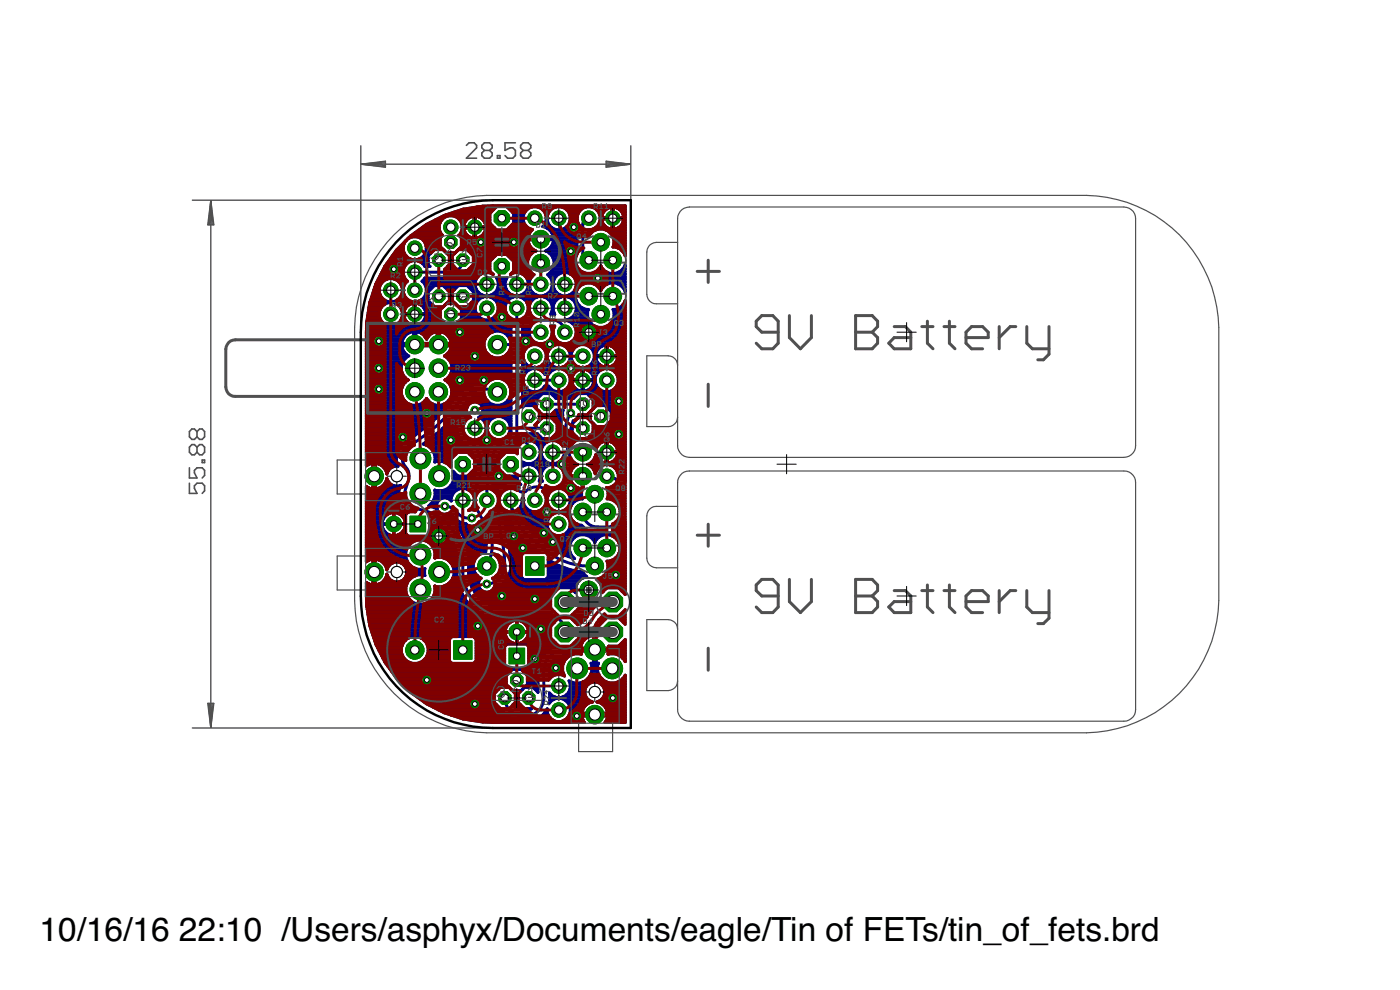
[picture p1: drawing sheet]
<svg xmlns="http://www.w3.org/2000/svg" width="148mm" height="105mm" viewBox="0 0 148 105" stroke-linecap="round" stroke-linejoin="round" font-family="sans-serif">
<defs><g id="words">
<g font-size="3.5">
<text x="4.2" y="99.6">10/16/16</text>
<text x="18.9" y="99.6">22:10 /Users/asphyx/Documents/eagle/Tin of FETs/tin_of_fets.brd</text>
</g>
</g></defs>
<g fill="none" stroke="#000080" stroke-width=".32">
<path d="M38.8 35.8h3.9M38.8 38.8h3.7M38.8 39.9h4.1M38.8 39.7h3.9M38.8 39.4h3.7M38.8 39.1h3.7M38.8 38.6h3.7M38.8 38.3h3.8M38.8 38h4M38.8 37.7h4.3M38.8 37.5h4.2M38.8 37.2h3.9"/>
<path d="M38.8 36.9h3.8M38.8 36.7h3.7M38.8 36.4h5M38.8 36.1h3.8M38.8 35.6h4.1M38.8 35.3h4.4M38.8 35h15.3M38.8 34.7h15.3M38.8 34.5h15.3M38.8 34.2h1.8M38.8 33.9h1.5M38.9 33.7h1.3"/>
<path d="M38.9 33.4h1.2M39 33.1h1.1M39 32.8h1.2M39.1 32.6h1.2M39.1 32.3h1.5M39.1 32a13.4 13.4 0 0 1 13.1-10.2h14v5.3a1.29 1.29 0 0 0-1.3-1 1.4 1.4 0 0 0-.8-1.8 1.4 1.4 0 0 0-1.8 .8v-.8a1.24 1.24 0 0 0 1.2-1.3 1.24 1.24 0 0 0-1.4-1.1 1.24 1.24 0 0 0-1 1.5v3.5a1.4 1.4 0 0 0 .6 1.9 1.4 1.4 0 0 0 1.9-.7 1.38 1.38 0 0 0 1.3 .9 1.38 1.38 0 0 0 1.3-1v2.9a1.38 1.38 0 0 0-1.3-1 1.38 1.38 0 0 0-1.3 .9 1.41 1.41 0 0 0-2.5-.2 1.41 1.41 0 0 0 1.2 2.1 1.4 1.4 0 0 0 1.3 2 1.4 1.4 0 0 0 1.3-2 1.29 1.29 0 0 0 1.3-.9v19.1l-.1-.2M39.1 32l-.3 2.1v1.1v14.1l.1-.1M39.1 32h6.4M39.2 31.7h1.5M39.3 31.5h1.1M39.4 31.2h.8M39.5 30.9h.6"/>
<path d="M39.6 30.6h.5M39.7 30.4h.5M39.8 30.1h.5M39.9 29.8h.6M40 29.5h1M40.2 29.3h2.6M40.3 29h2.4M40.3 32.6a1.25 1.25 0 0 0 .8 1.9M40.4 28.7h2.3M40.6 28.5h2.1M40.7 31.7l.4 .2h.5l.5-.2M40.7 31.7a1.25 1.25 0 0 1-.3-1.8 1.25 1.25 0 0 1 1.9 0 1.25 1.25 0 0 1-.2 1.8"/>
<path d="M40.7 28.2h2.1M40.9 27.9h2.2M41.1 32l-.4 .2-.4 .4M41.1 27.6h2.4M41.3 27.4h2.1M41.5 27.1h1.5M41.6 32l.5 .2 .3 .4M41.7 26.8h1.1M41.8 29.5h1.1M41.9 26.6h.8M42.1 31.7h1.1M42.1 32.3h1.1"/>
<path d="M42.1 34.2h1.1M42.2 26.3h.5M42.2 29.8h.9M42.3 31.5h.6M42.4 33.9h.5M42.4 32.6a1.25 1.25 0 0 1-.8 1.9M42.4 32.6h.5M42.4 30.1h.4M42.4 26h.3M42.5 31.2h.3M42.5 33.7h.3M42.5 32.8h.3"/>
<path d="M42.5 30.4h.2M42.6 33.4h.1M42.6 33.1h.1M42.6 30.9h.1M42.6 30.6h.1M42.7 25.7h.1M42.7 37.2l.6 .5a1.42 1.42 0 0 0-.8 1.2 1.42 1.42 0 0 0 .7 1.3 1.44 1.44 0 0 0-.5 2 1.44 1.44 0 0 0 2 .5M42.7 33.2h2.4M42.7 33.2h.1M42.7 33.3h.1M42.7 33.3h2.4M42.7 33.3a1.16 1.16 0 0 0 1.1 1.1"/>
<path d="M42.8 32.8l-.1 .4M43 25.5h.1M43.2 35.3l-.5 .5-.2 .5h5.3l-.2-.5-.5-.5M43.2 35.3l.6-.2v1.5h-1.3l.2 .6M43.2 25.2a1.25 1.25 0 0 1 1.9 .8 1.25 1.25 0 0 1-1.4 1.5 1.25 1.25 0 0 1-.8-1.9M43.2 31.7l.4 .2h.5l.5-.2M43.2 25.2h.1M43.5 24.9h3.3M43.8 35.8h.2M43.8 36.1h.2M43.8 35.6h.2M43.8 35.3h.2"/>
<path d="M43.8 33.9h.2M43.8 32.1v2.3M43.8 32.1h.1M43.8 32.1l-.7 .3-.3 .4M43.8 34.4h.1M43.8 34.2h.2M43.8 33.7h.2M43.8 33.4h.2M43.8 33.1h.2M43.8 32.8h.2M43.8 32.6h.2M43.8 32.3h.2"/>
<path d="M43.9 24.6h2.7M44 36.4h2.3M44.3 27.6h1M44.3 24.4h2.2M44.4 27.4h.9M44.5 25.2h2.1M44.6 32.3h1.2M44.6 34.2h2.5M44.6 31.7h.7M44.6 35.3l-.6-.2v1.5h2.3v-1.5l-.6 .2M44.6 35.3l.5 .6 .6-.6M44.6 35.3h1.1"/>
<path d="M44.7 24.1h1.8M44.7 27.9h.6M44.7 29.8h5.6M44.8 27.1h.5M44.8 25.5h1.8M44.8 32.6h2M44.9 33.9h1.9M44.9 31.5h.4M44.9 29.5h5.5M44.9 35.6h.5M45 30.1h5.3M45 26.8h.6"/>
<path d="M45 33.7h1.6M45 32.8h1.6M45 25.7h1.6M45 31.2h.3M45 23.8h1.5M45.1 33.2a1.15 1.15 0 0 0-1.1-1.1v2.3a1.15 1.15 0 0 0 1.1-1.1M45.1 33.2h.1M45.1 33.3h.1M45.1 33.4h1.5M45.1 33.1h1.5M45.1 30.4h.7M45.1 35.8h.1"/>
<path d="M45.1 30.9h.2M45.1 30.6h.5M45.1 26.6h.7M45.1 26.3h1.7M45.1 26h1.5M45.5 23.6h1.1M46.1 23.3h.7M46.3 35.8h.2M46.3 36.1h.2M46.3 35.6h.2M46.3 35.3h.2M46.5 23.8v.5l.2 .4 .1 .2"/>
<path d="M46.5 36.4h4.7M46.6 23h.4M46.8 24.9l-.2 .3v.9l.6 .7h1M46.9 32.5h-.9l-.7-.7v-.9l.7-.7h.9l.7 .7v.9l-1 1v.9l.6 .7h1l.6-.7v-.9l-.9-1v-.9l.6-.7h.9l.7 .7v.9l-.7 .7h-.9M47 26.6h.1M47.1 30.4h1.3M47.1 32.3h.1M47.1 35.3l-.6-.2v1.5h1.3l-.2 .6M47.1 35.3h4.7M47.2 37.7h4.8M47.2 22.7h4.6M47.2 32.1h1"/>
<path d="M47.3 26.8h.8M47.3 37.5h4.3M47.3 30.6h.8M47.3 32h.8M47.4 39.9h6.7M47.4 35.6h4.1M47.5 38h6.6M47.6 37.2l-.6 .5a1.42 1.42 0 0 1 .8 1.2 1.42 1.42 0 0 1-.7 1.3 1.43 1.43 0 0 1 .1 2.5M47.6 37.2h3.8M47.6 31.7h.3M47.6 31.5h.3M47.6 31.2h.3"/>
<path d="M47.6 30.9h.3M47.6 27.9h.3M47.6 27.6h.3M47.6 27.4h.3M47.6 27.1h.3M47.6 35.8h3.8M47.6 39.7h6.5M47.7 38.3h6.4M47.7 36.9h3.6M47.7 36.1h3.5M47.8 39.4h6.3M47.8 36.7h3.4"/>
<path d="M47.8 38.6h6.3M47.8 38.8h6.3M47.8 39.1h6.3M48 22.5h4M48.3 32.3h.1M48.3 34.2h5.8M48.4 26.6h.1M48.4 23l.3 .4 .2 .4M48.4 23a1.26 1.26 0 0 0-1.9 .8M48.4 23h1.3M48.4 29.3h2.2M48.5 26.4h.9l.7 .7v.9l-.7 .7h-.1l-.5 .4"/>
<path d="M48.6 24.9l.2 .3v.9l-.9 1v.9l.1 .1-.7 .1 .3-.2v-.9l-.7-.7h-.9l-.7 .7v.9l.2 .2h-.5a1.23 1.23 0 0 0-1.9-.3 1.23 1.23 0 0 0 0 1.9 1.23 1.23 0 0 0 .1 1.9M48.6 24.9h.9M48.6 32.6h1.7M48.6 33.9h5.5M48.6 26.3h7.7M48.7 23.3h.7M48.8 29.1l-.7 .3h-3.1l-.3 .4a1.24 1.24 0 0 1-.1 1.9M48.8 29.1h.1M48.8 24.6h.4M48.8 25.2h1.2M48.8 33.7h2M48.8 33.4h1.7"/>
<path d="M48.8 33.1h1.6M48.8 32.8h1.5M48.8 26h7.3M48.8 25.7h7.1M48.8 25.5h7.1M48.8 23.6h.4M48.9 24.4h.2M48.9 29h2M48.9 22.2h3.3M48.9 23.8v.5l-.2 .4-.1 .2M48.9 24.1h3.4M48.9 23.8h.2"/>
<path d="M49 27.5a1.28 1.28 0 0 1-1.3 1.3h-3.8M49.1 24h2.3M49.1 24h.1M49.1 24.2v-.1a1.17 1.17 0 0 0 1.1 1.1 1.17 1.17 0 0 0 1.2-1.1v.1M49.2 28.7h2.7M49.4 23.3l.2-.2 .6-.2v2.3M49.4 23.3l-.3 .7M49.6 26.6h7.1M49.6 30.4h.7M49.6 32.3h.7M49.6 28.5h2.2M49.8 26.8h6.5"/>
<path d="M49.9 30.6h.5M49.9 32h.5M49.9 28.2h1.9M50.1 31.7h.6M50.1 31.5h1M50.1 31.2h.9M50.1 30.9h.5M50.1 27.9h1.7M50.1 27.6h1.8M50.1 27.4h2M50.1 27.1h2.3M50.2 24.4h.1"/>
<path d="M50.2 24.9h.1M50.2 24.6h.1M50.2 23.8h.1M50.2 23.6h.1M50.2 23.3h.1M50.2 23h.1M50.5 21.9h2M50.5 25.2h5.4M50.8 23h1M50.8 33.7l.5 .1h.5l.4-.1M50.8 33.7a1.25 1.25 0 0 1-.2-1.9 1.25 1.25 0 0 1 1.8 0 1.25 1.25 0 0 1-.2 1.9M51 24.9h4.9"/>
<path d="M51.1 23.3l-.4-.3-.4-.1v2.3M51.1 23.3l.3 .7M51.1 23.3h.7M51.2 24.6h4.9M51.3 23.6h.5M51.4 24.4h4.9M51.4 23.8h.6M51.4 24h.1M51.8 27.6l.8-.7h1l.8 .7v1.1l-.4 .3a1.24 1.24 0 0 1 1.9 .8 1.24 1.24 0 0 1-1.4 1.5 1.24 1.24 0 0 1-.8-1.9h-1.1a1.24 1.24 0 0 1-.8 1.9 1.24 1.24 0 0 1-1.5-1.5 1.24 1.24 0 0 1 1.9-.8l-.4-.3zM51.9 31.5h2.4M52 31.2h2.2M52.1 29h.1"/>
<path d="M52.2 33.7h1.8M52.4 31.7h1.4M52.4 30.9h1.4M52.5 33.4h1.2M52.6 24.4l-.8-.8v-1l.8-.8h1l.8 .8v1l-.8 .8M52.6 32h1M52.6 30.6h1M52.6 29.5h1M52.6 33.1h1M52.7 32.3h.8M52.7 30.4h.8M52.7 32.8h.8"/>
<path d="M52.7 32.6h.8M52.7 30.1h.8M52.7 29.8h.8M53.3 37.7h.8M53.5 35.3h.6M53.7 37.5h.4M53.7 21.9h2.6M53.8 35.6h.3M53.8 27.1h2.2M53.9 24.1h2M53.9 37.2h.2M54 22.2h1.8"/>
<path d="M54 33.7a1.25 1.25 0 0 1-.4-1.8 1.25 1.25 0 0 1 1.7-.3 1.25 1.25 0 0 1 .4 1.7h.5a1.24 1.24 0 0 1 1-1.9 1.24 1.24 0 0 1 1.1 1.9h.4a1.25 1.25 0 0 1 .4-1.7 1.25 1.25 0 0 1 1.7 .3 1.25 1.25 0 0 1-.3 1.8M54 33.7h.1v2.2l-.2-.1a1.44 1.44 0 0 0-2.2-.5 1.44 1.44 0 0 0 0 2.3 1.44 1.44 0 0 0 2.2-.5h.2v8.8M54 29h.1M54.1 27.4h1.8M54.1 23.8h1.5M54.3 22.5h1.2M54.3 28.7h1.8M54.4 28.2h1.5M54.4 28.5h1.6M54.4 27.9h1.4M54.4 27.6h1.4M54.4 23.6h1.1"/>
<path d="M54.4 23.3h1M54.4 23h1M54.4 22.7h1M54.7 33.9h3.8a1.28 1.28 0 0 1 1.3 1.3M54.7 36.4l-2.1 .1M54.7 32.6v14M55.1 31.5h1.7M55.2 31.2h1.5M55.3 35.8h.9M55.3 38.8h.9M55.3 39.9h.1M55.3 39.7h.2"/>
<path d="M55.3 39.4h.4M55.3 39.1h.8M55.3 38.6h.4M55.3 38.3h.2M55.3 38h.1M55.3 37.7h.1M55.3 37.5h.1M55.3 37.2h.2M55.3 36.9h.3M55.3 36.7h.6M55.3 36.4h10.9M55.3 36.1h1.2"/>
<path d="M55.3 35.6h.8M55.3 35.3h.7M55.3 35h.7M55.3 34.7h.8M55.3 29h1.1M55.5 31.7h.9M55.6 30.9h.7M55.6 29.3h.7M55.8 32h.4M55.8 30.6h.4M55.8 33.1h.3M55.8 29.5h.3"/>
<path d="M55.9 25.2v.1h1.3v.1h-1.3l.2 .6M55.9 32.3h.1M55.9 30.4h.1M55.9 24.1a1.23 1.23 0 0 1-.3-1.7 1.23 1.23 0 0 1 1.8-.2 1.23 1.23 0 0 1 0 1.8 1.37 1.37 0 0 1 1.2 1.2M55.9 24.1l.4 .2-.2 .3M55.9 32.8h.1M55.9 32.6h.1M55.9 30.1h.1M55.9 29.8h.1M56.1 24.6l-.2 .6M56.1 26l.2 .4 .4 .2M56.2 35.9l-.2-.5v-.5l.2-.4h-.9v8.6l.2-.2"/>
<path d="M56.2 35.9a1.27 1.27 0 0 0 2.1 0M56.7 26.6a1.38 1.38 0 0 0-.9 1.2 1.38 1.38 0 0 0 .7 1.3 1.25 1.25 0 0 0-.2 1.8 1.25 1.25 0 0 0 1.9 0 1.25 1.25 0 0 0-.2-1.8 1.38 1.38 0 0 0 .7-1.4 1.38 1.38 0 0 0-1-1.1M56.9 21.9h1.9M57 38.8h1.7M57.1 39.1h1.6M57.3 36.7h1.2M57.4 22.2h.9M57.4 38.6h.9M57.5 39.4h.8M57.6 36.9h.6M57.6 23.8h.5M57.6 31.5h1.8"/>
<path d="M57.7 38.3h.4M57.7 22.5h.4M57.7 37.2h.3M57.7 31.2h1.6M57.7 23.6h.3M57.8 26.6h3.3M57.8 22.7h.2M57.8 38h.2M57.8 24.1h.6M57.8 37.7h.1M57.8 37.5h.1M57.8 23.3h.1"/>
<path d="M57.8 23h.1M58 36.1h1M58 29h1.2M58.1 31.7h.8M58.1 30.9h.8M58.2 29.3h.6M58.2 26.8h2.9M58.2 26.3h2.9M58.2 24.4h2.9M58.3 35.9l.1-.5v-.5l-.1-.4h.4l-.2 .4v.5l.2 .5M58.3 35.8h.4M58.3 32h.4"/>
<path d="M58.3 30.6h.4M58.3 28.7h3.3M58.3 33.1h.4M58.3 29.5h.4M58.4 26l-.3 .4-.4 .2M58.4 35.6h.2M58.4 34.7h.2M58.4 26h2.7M58.4 24.6h2.7M58.4 32.3h.2M58.4 30.4h.2M58.4 27.1h2.6"/>
<path d="M58.4 35.3h.1M58.4 35h.1M58.4 32.8h.1M58.4 32.6h.1M58.4 30.1h.1M58.4 29.8h.1M58.5 28.5h2.8M58.5 25.7h2.6M58.5 24.9h2.6M58.5 27.4h2.4M58.6 25.2v.1h-1.3v.1h1.3l-.2 .6M58.6 25.2h2.5"/>
<path d="M58.6 25.5h2.5M58.6 28.2h2.5M58.6 27.9h2.4M58.6 27.6h2.3M58.7 35.9a1.27 1.27 0 0 0 2.1 0M59.5 21.9h2.5M59.6 38.8h1.7M59.6 39.1h1.7M59.8 36.7h1.2M59.9 24.1h1.2M59.9 33.9h2.4M59.9 22.2h1.6"/>
<path d="M60 38.6h.8M60 33.9l.5 .2 .3 .4M60 39.4h.9M60.1 36.9h.6M60.1 23.8h1M60.2 31.5h.7M60.2 38.3h.4M60.2 22.5h1.1M60.2 39.7h.5M60.2 37.2h.4M60.3 31.2h.6M60.3 23.6h.8"/>
<path d="M60.3 22.7h.8M60.3 39.9h.2M60.3 38h.2M60.3 37.7h.2M60.3 37.5h.2M60.3 23.3h.8M60.3 23h.8M60.4 29h5.8M60.5 33.7l-.7 .1 .1 .1M60.5 33.7h1.7M60.5 36.1h5.7M60.5 34.2h2"/>
<path d="M60.6 31.7h.4M60.6 30.9h.4M60.7 29.3h5.5M60.7 33.4h1.5M60.8 34.5l.2 .4v.5l-.2 .5M60.8 35.8h5.4M60.8 34.5h2.1M60.8 32h.3M60.9 30.6h.2M60.9 33.1h1.3M60.9 29.5h5.3M60.9 35.6h5.3"/>
<path d="M60.9 34.7h5.3M61 32.3h.3M61 30.4h.3M61 35.3h5.2M61 35h5.2M61 32.8h1.2M61 32.6h.6M61 30.1h.7M61 29.8h5.2M61.6 39.9h.1M61.6 39.7h.1M61.6 39.4h.1"/>
<path d="M61.6 39.1h.1M62 39.1h1.7M62.1 38.8h1.9M62.3 24.4h.7M62.3 24.9h.1M62.3 24.6h.3M62.3 23.1a.63 .63 0 0 0-.6 .6v3.2a.6 .6 0 0 0 .6 .6M62.3 36.7h1.4M62.5 39.4h.8M62.5 38.6h.9M62.6 36.9h.7M62.7 21.9h3.5"/>
<path d="M62.7 39.7h.4M62.7 38.3h.5M62.8 37.2h.4M62.8 39.9h.2M62.9 38h.2M62.9 37.7h1.2M62.9 37.5h.2M62.9 30.1h1.3M63 24.1h1.2M63 37.8h2.4M63 37.6h2.4M63 37.6h.1"/>
<path d="M63 37.8h.1M63 37.8l.2 .5 .3 .3M63.1 28.7h1M63.1 22.2h1M63.3 30.4h.5M63.3 23.8h.6M63.3 36.9l.5-.3 .3-.1v2.4M63.3 36.9l-.2 .4-.1 .3M63.4 28.5h.4M63.4 22.5h.5M63.4 23.6h.4M63.5 38.6l.4 .2 .4 .1"/>
<path d="M63.5 22.7h.2M63.5 30.6h.1M63.5 23.3h.2M63.5 23h.2M63.5 28.2h.1M63.7 23h2.3M63.7 23a1.2 1.2 0 0 1 1.1-1.1v2.4a1.2 1.2 0 0 1-1.1-1.1M63.7 23.2h.1M63.7 23.2h2.3M64.1 38.6h.2M64.1 38.3h.2M64.1 38h.2"/>
<path d="M64.1 37.5h.2M64.1 37.2h.2M64.1 36.9h.2M64.1 36.7h.2M64.2 24.4h2M64.3 36.5v2.4M64.3 34.5h1.9M64.3 36.5h.1M64.3 37.7h1.9M64.3 36.5l.5 .2 .3 .2M64.5 38.8h1.7M64.6 24.6h1.6"/>
<path d="M64.6 34.2h1.6M64.7 39.1h1.5M64.7 36.7h1.5M64.8 24.1h.1M64.8 23.8h.1M64.8 23.6h.1M64.8 23.3h.1M64.8 23h.1M64.8 22.7h.1M64.8 22.5h.1M64.8 22.2h.1M64.8 24.9h1.4"/>
<path d="M64.8 33.9h1.4M64.9 25.2h1.3M64.9 33.7h1.3M64.9 32.8h1.3M64.9 26h1.3M65 33.4h1.2M65 33.1h1.2M65 25.7h1.2M65 25.5h1.2M65 38.6h1.2M65.1 39.4h1.1M65.1 36.9h1.1"/>
<path d="M65.1 36.9l.3 .7M65.2 38.3h1M65.3 37.2h.9M65.3 39.7h.9M65.3 38h.9M65.4 37.5h.8M65.4 37.6h.1M65.4 37.8h.1M65.4 37.8a1.16 1.16 0 0 1-1.1 1.1M65.4 39.9h.8M65.4 24.1h.8M65.5 26.3h.7"/>
<path d="M65.5 30.1h.7M65.6 32.6h.6M65.6 28.7h.6M65.6 22.2h.6M65.8 23.8h.4M65.8 26.6h.4M65.8 22.5h.4M65.8 30.4h.4M65.9 32.3h.3M65.9 28.5h.3M65.9 23.6h.3M66 22.7h.2"/>
<path d="M66 23.3h.2M66 23a1.15 1.15 0 0 0-1.1-1.1v2.4a1.15 1.15 0 0 0 1-.8M66 23.2l-.1 .3M66 23.2h.1M66 23h.2M66.1 30.6h.1M66.1 26.8h.1M66.1 28.2h.1M66.1 32h.1M38.8 54.7h1.9M38.8 58.5h4.1M38.8 57.1h9"/>
<path d="M38.8 47.8h3.2M38.8 52.7h3.4M38.8 56h1.8M38.8 46.5h4.5M38.8 42.9h8.7M38.8 43.5h8.1M38.8 47h3.7M38.8 53.8h4.1M38.8 51.9h3.4M38.8 59.3h.2M38.8 59h4.1M38.8 58.8h4.1"/>
<path d="M38.8 58.2h4.2M38.8 57.9h4.3M38.8 57.7h4.5M38.8 57.4h4.8M38.8 56.9h8.9M38.8 56.6h2.3M38.8 56.3h2M38.8 55.8h1.7M38.8 55.5h2.9M38.8 55.2h1.7M38.8 54.9h1.8M38.8 54.4h2.3"/>
<path d="M38.8 54.1h4.4M38.8 53.6h3.8M38.8 53.3h3.6M38.8 53h3.6M38.8 52.5h3.4M38.8 52.2h3.4M38.8 51.7h.3M38.8 49.2h.1M38.8 48.9h3.2M38.8 48.7h3.2M38.8 48.4h3.2M38.8 48.1h3.2"/>
<path d="M38.8 47.6h3.3M38.8 47.3h3.5M38.8 46.8h4M38.8 46.2h4.9M38.8 45.9h5.3M38.8 45.7h5.6M38.8 45.4h6M38.8 45.1h6.3M38.8 44.9h6.7M38.8 44.6h7M38.8 44.3h7.3M38.8 44h7.6"/>
<path d="M38.8 43.8h7.9M38.8 43.2h8.4M38.8 42.7h4.3M38.8 42.4h4M38.8 42.1h3.8M38.8 41.8h3.7M38.8 41.6h3.7M38.8 41.3h3.7M38.8 41h3.7M38.8 40.7h3.9M38.8 40.5h4.1M38.8 40.2h4.4"/>
<path d="M39.5 59.9h.3M39.5 59.6h.3M39.5 59.3h.3M39.5 51.7h.3M39.5 51.4h.3M39.5 51.1h.3M39.5 50.8h.3M39.5 50.6h.3M39.5 50h.3M39.5 49.8h.3M39.5 49.5h.3M39.5 49.2h.3"/>
<path d="M40.1 51.7l-.3 .1v-1.3h-.3v1.3l-.4-.1-.3-.2v8l.3-.2 .4-.1v1.2h.3v-1.2a1.33 1.33 0 0 1 1.1 1.1 1.08 1.08 0 0 1 1.7-.7 1.08 1.08 0 0 1 0 1.8 1.08 1.08 0 0 1-1.7-.6 1.32 1.32 0 0 1-1.1 1.1v-1.2h-.3v1.2l-.7-.3a13.6 13.6 0 0 0 8.2 13.8l2 .7 2.1 .3 1.1 .1h9.6l-.2-.5M40.1 51.7h2.2M40.2 59.3h2.9M40.3 49.2h1.8M40.5 55.8a1.25 1.25 0 0 0 1.2 .9v-2.5a1.22 1.22 0 0 0-1.3 1.2h2.5a1.22 1.22 0 0 0-1.2-1.2v2.5a1.3 1.3 0 0 0 1.2-.9M40.5 55.8l-.1-.3h2.5v.3M40.5 51.4h1.2M40.6 59.6h1M40.6 49.5h.8M40.8 51.1l.1-.5a1.07 1.07 0 0 0 1.5 .8l-.1 .1M40.8 51.1l-.3 .3-.4 .3M40.8 51.1h.4"/>
<path d="M40.8 59.9h.4M40.8 49.8h.3M40.9 50.8h.1M40.9 50h.1M41.7 54.7h.1M41.7 56h.1M41.7 56.6h.1M41.7 56.3h.1M41.7 55.8h.1M41.7 55.2h.1M41.7 54.9h.1M41.7 54.4h.1"/>
<path d="M41.7 55.5h1.2M42.2 52.6h.1M42.2 52.6l.3 .8M42.2 56.6h.8M42.2 51.8h.1M42.2 51.8v.8M42.3 54.4h.7M42.3 51.5v.1M42.3 51.5l-.1 .3M42.3 51.4h.1M42.4 59.6h.8M42.5 53.4h.1"/>
<path d="M42.5 53.4l.5 .6M42.6 56.3h.3M42.6 54.7h.3M42.6 46.9a1.99 1.99 0 0 0-.5 2.4 1.05 1.05 0 0 0-1.2 .9 1.32 1.32 0 0 0-1.1-1.2v1.2h-.3v-1.2l-.6 .2M42.6 46.9h.1M42.8 56h.1M42.8 59.9h.7M42.8 54.9h.1M42.9 55.8h.1M42.9 55.2h.1M42.9 46.7h.1M42.9 46.7l-.3 .2"/>
<path d="M43 54l.3 .2-.4 .3v2l.3 .2h2l.3-.2v-1.6a4.7 4.7 0 0 1 2.9 4.4v1.9M43 54h.1M44.7 42.7l.4-.5a1.41 1.41 0 0 0 2.1 .5M44.7 42.7h.9M44.9 47h4.3M45 42.4h.3M45.1 46.8h3.8M45.4 57.4h2.6M45.4 56.6h2.1M45.4 46.5h3.3M45.4 47.3h4.1M45.5 56h1.6"/>
<path d="M45.5 56.3h1.8M45.5 55.8h1.3M45.5 55.5h1M45.5 55.2h.5M45.5 54.9h.1M45.5 53.6h.7M45.6 53.3h.6M45.7 57.7h2.4M45.7 47.6h4M45.8 46.2h2.8M45.8 57.9h2.4M45.8 53h.6"/>
<path d="M45.9 47.8h4M46 52.7h.8M46 58.2h2.2M46 48.1h2.2M46 58.5h2.3M46 51.9v.6l-.2 .6-.4 .4 .8 .3M46 51.9h.2M46 51.9h2.2M46 59h.1M46 58.8h2.3M46 52.5h1.8M46 52.2h2"/>
<path d="M46 48.7h1.7M46 48.4h1.9M46.1 45.9h2.4M46.2 53.8h.1M46.5 45.7h1.9l.2 .6M46.8 45.4h1.6M46.9 59h1.4M47 48.9h.7M47.1 45.1h1.3M47.1 53.6a1.84 1.84 0 0 1 1.5 .9 1.58 1.58 0 0 0 1.3 .3M47.1 40.2h4.9M47.2 42.7h.5"/>
<path d="M47.3 54.4h.4M47.3 44.9h1.1M47.3 54.6l-.2-.2 .4-.1 .6 .6M47.3 54.6l.5 .4M47.3 54.6h.1M47.4 52.7h.4M47.4 51.7h2.3M47.4 40.5h4.2M47.4 59.3h1M47.5 54.7h.4M47.5 42.4h.4M47.5 49.2h.2"/>
<path d="M47.6 44.6h.9M47.6 40.7h2.5M47.7 42.1h.5M47.7 51.4h2.1M47.7 59.6h.7M47.7 54.9h.5M47.8 53a.86 .86 0 0 0-1.2-.2 .86 .86 0 0 0-.3 1.1l-.1-.1M47.8 53h.1M47.8 41h1.6M47.8 41.8h.6M47.8 55l.4 .5M47.8 55v.1"/>
<path d="M47.8 41.6h.8M47.8 41.3h1.2M47.9 51.1h1.9M47.9 59.9h.5M47.9 44.3h.6M48 50.8h2M48 55.2h.6M48 50h.1M48 50.6h2.1M48 50.3h.4M48.1 54.9h.1M48.1 54.9l.7 .4"/>
<path d="M48.2 44h.5M48.2 42.1h.1M48.2 42.1a19.1 19.1 0 0 1-5.3 4.6M48.2 55.5l.7 .9M48.2 55.5h.1M48.3 55.5h1.1M48.3 44.9l.1 .8M48.3 44.9v.1M48.4 43.8l-1.8 1.8-1.8 1.4a1.57 1.57 0 0 1 1.2 1.9 1.4 1.4 0 0 1 1.7 .5v-.8l.8-.7M48.4 43.8h.1M48.4 43.8h.4M48.5 55.8h2.4"/>
<path d="M48.5 41.7h.1M48.5 41.7l-.3 .4M48.6 44.2h.1M48.6 46.3h.1M48.6 44.2l-.3 .7M48.6 46.3l.4 .6M48.6 56h2.4M48.6 43.5h.4M48.8 55.3h.1M48.8 55.3l.5 .1a.84 .84 0 0 0 1.3 0M48.8 56.3h2.3M48.9 43.2h.5"/>
<path d="M48.9 56.4l.5 1.1 .2 1.2v1.8a3.8 3.8 0 0 0 3.8 3.9h4.9v-1.3l.8-.9h1.3l.5 .5a1.42 1.42 0 0 1 1.2-1.7l-.4-.5-1.3-.2M48.9 56.4v.1M49 56.6h2.3M49 46.9h.1M49 46.9l.2 .2M49 43.5h.1M49 43.5l-.4 .7M49.1 42.9h.4M49.1 56.9h2.2M49.1 47h.1M49.2 57.1h2.2M49.2 47.1h.1"/>
<path d="M49.2 47.1a2.87 2.87 0 0 1 .8 3.6M49.3 57.4h2.1M49.3 42.7h.5M49.3 41h.1M49.3 41l-.8 .7M49.4 57.7h2.1M49.4 57.9h2M49.5 47.9l.7 .7v1l-.7 .8h-1l-.5-.5a1.53 1.53 0 0 1-1.2 2M49.5 58.2h1.9M49.5 42.9a.87 .87 0 0 1 1.5 0M49.5 42.9l-.1 .3-.4 .3M49.6 50.3h.6"/>
<path d="M49.6 59.9h.5M49.6 59.6h.5M49.6 59.3h.6M49.6 59h.8M49.6 58.8h1.1M49.6 42.4h2M49.6 51.8a1.37 1.37 0 0 0-1.7 .4l-.1 .5v.3M49.6 51.8v.1M49.7 48.1h.4M49.8 51.1h.1M49.8 51.1l-.2 .7M49.8 50h.5"/>
<path d="M50 42.1h1.4M50 50.7v.1M50 50.7l-.2 .4M50 48.4h.2M50.1 49.8h.2M50.2 49.5h.2M50.2 49.2h.1M50.2 48.9h.1M50.2 48.7h.1M50.2 43.4a1.92 1.92 0 0 0-1.2 1.7 1.92 1.92 0 0 0 1 1.8 3.7 3.7 0 0 1 .4 4.6 4 4 0 0 0 .8 3.6 4.3 4.3 0 0 1 .3 4.8M50.3 40.6h.1M50.3 40.6l-1 .4"/>
<path d="M50.5 55.5h.2M50.6 46.5h1.8M50.6 55.4h.1M50.6 55.4a3.6 3.6 0 0 1 .8 3.1h-1.8M50.7 46.8h1.6M50.7 42.7h1.1M50.8 44h3.3M50.9 47h1.2M50.9 41.8h.4M50.9 44.3h1.2M51 42.9h3.1M51 42.9a.87 .87 0 0 1-.3 1.3 1.22 1.22 0 0 1 .8 1.2 1.22 1.22 0 0 1-1 1.1l.6 .9"/>
<path d="M51 43.8h3.1M51.1 47.3h.8M51.1 46.2h.9M51.1 43.5h3M51.1 43.2h3M51.1 47.4l.4 .9v-.2M51.1 47.4h.1M51.2 47.6h.5M51.2 58.5a1.44 1.44 0 0 0-1.1 1.2 1.44 1.44 0 0 0 .8 1.5M51.2 44.6h.6M51.3 47.8h.3M51.3 45.9h.4"/>
<path d="M51.4 40.5l.1 .1a1.44 1.44 0 0 1 2.2-.1 1.44 1.44 0 0 1-.3 2.2M51.4 40.5h.1M51.4 40.5l-1.1 .1M51.4 44.9h.3M51.4 48.1h.1M51.4 45.7h.2M51.5 45.4h.1M51.5 45.1h.1M51.5 48.1h.1M51.7 47.5h.1M51.7 47.5l-.2 .6M51.8 42.7l-.4-.4-.2-.5a2.51 2.51 0 0 0-2.1 1.1l-.7 .9"/>
<path d="M51.8 42.7l.6 .2h.5l.5-.2M52.2 51.7h.5M52.2 51.4h.8M52.2 51.1h1.4M52.2 51.9h.3M52.2 50.8h2.6M52.3 50.6h2.4M52.3 50.3h1.2M52.3 46.7h.1M52.3 46.7l-.6 .8M52.3 50h.9M52.4 49.8h.5"/>
<path d="M52.4 49.6l-.3 2.3 .3 .2 .1-.2M52.4 49.6h.1M52.5 49.5h.3M52.5 51.9h.1M52.5 49.2h.3M52.6 48.9l-.2 .7M52.6 48.9h.2M52.6 41.5a3.3 3.3 0 0 0-3.9 1 20.8 20.8 0 0 1-5.7 4.9 1.51 1.51 0 0 0 .1 2.3 1.63 1.63 0 0 1 0 1.5 1.82 1.82 0 0 0 .2 2.3 2.29 2.29 0 0 0 1.5 .5 5.5 5.5 0 0 1 4.2 5.3 5.9 5.9 0 0 0 .6 3.5 4.4 4.4 0 0 0 3.8 2.2h4.5a1.95 1.95 0 0 1 1.9 1.9M52.6 48.7h.2M52.7 48.3l-.1 .6M52.7 48.3v.1M52.7 48.4h.3"/>
<path d="M52.8 48.1h.5M53 51.4h.1M53 51.4l-.5 .5M53 47.8h1.7M53.2 47.6h1.6M53.3 40.2h.8M53.4 54l.1 1.9 .2 1.1M53.4 54h.1M53.4 54l.2 .1 .3 .8M53.4 54.1h.2M53.4 54.4h.3M53.4 54.7h.4"/>
<path d="M53.5 55.2h.5M53.5 42.7h.6M53.5 55.5h.7M53.5 44.3h.6M53.5 55.8h.8M53.5 47.9l-.7 .7v1l.7 .8h1.1l.1-.2v.4l.2 .5 .2 .2-.7-.3M53.5 56h1M53.6 56.3h1.1M53.6 56.6h1.3M53.7 51.1h.1M53.7 51.1l-.7 .3M53.7 56.9h1.4"/>
<path d="M53.7 47.3h1.2M53.7 40.5h.4M53.7 57l.3 2.2M53.7 57v.1M53.7 57.1h1.7M53.7 42.4h.4M53.8 44.6h.3M53.8 57.4h1.9M53.8 45.9h.3M53.9 54.9h-.5M53.9 54.9l.6 1.2M53.9 57.7h2.2"/>
<path d="M53.9 57.9h2.5M53.9 40.7h.2M53.9 44.9h.2M53.9 42.1h.2M53.9 58.2h2.9M54 45.7h.1M54 58.8h1.2M54 45.4h.1M54 45.1h.1M54 41h.1M54 59h1.2M54 59.2v1.1l-.2 .8"/>
<path d="M54 59.2h.1M54 59.9h1.2M54 59.6h1.2M54 59.3h1.2M54 41.8h.1M54.1 52.9a5.9 5.9 0 0 0 2.2 4.1 10.2 10.2 0 0 0 4 2.6 7.2 7.2 0 0 0 2.6 .3M54.1 41.6h.1M54.1 41.3h.1M54.1 45.9l-.3 .1a1.24 1.24 0 0 0-.5-1.8 1.24 1.24 0 0 0-1.7 .7 1.24 1.24 0 0 0 1 1.6l-.3 .2M54.1 51l-.4 .1M54.1 51h.3M54.1 51v.1"/>
<path d="M54.5 56.1h.1M54.5 56.1l.9 1M54.6 47.9l.1 .1v-.4l.2-.4h-.1a1.83 1.83 0 0 0-2.1 1.1M54.7 50.3h.1M54.7 51.1h.3M54.7 46.6a1.05 1.05 0 0 1 1.3 1.3M54.7 46.6a2.38 2.38 0 0 0-2.7 2.2 14.4 14.4 0 0 0-.5 4.1M54.7 45.3h3.2M54.9 53.8a4.8 4.8 0 0 0 1.8 2.8M54.9 53.8h.9M54.9 54.1h1.4M55 54.4h3.5"/>
<path d="M55.1 53.6h.4M55.2 54.7h3M55.2 58.8v2.3l.2 .2h2.3l.3-.2v-1.9l1.1 .7M55.2 53.3h.2M55.3 53h.1M55.3 42.9h1.4M55.3 54.9h2.7M55.3 49.2h.3M55.3 48.9h.1M55.3 45.9h1.6M55.3 42.7h1.4M55.3 42.4h1.4"/>
<path d="M55.3 42.1h1.6M55.3 41.8h1.9M55.3 41.6h10.9M55.3 41.3h.7M55.3 41h.4M55.3 40.7h.2M55.3 40.5h.1M55.3 40.2h.1M55.4 40.5a1.23 1.23 0 0 1 .8-1.4 1.23 1.23 0 0 1 1.5 .5h.4a1.23 1.23 0 0 1 1.5-.5 1.23 1.23 0 0 1 .7 1.4M55.4 57.1h.1M55.4 57.1l.5 .4M55.4 40.5a1.24 1.24 0 0 0 1 1 1.24 1.24 0 0 0 1.3-.6h.4a1.24 1.24 0 0 0 1.2 .6 1.24 1.24 0 0 0 1-1"/>
<path d="M55.4 58.5l-.2 .3M55.5 55.2h2.4M55.6 55.5h2.3M55.9 55.8h2M55.9 46.2h1.3M55.9 57.5l1.2 1h-3.1M55.9 57.5v.1M56.1 46.3l.2 .4a1.23 1.23 0 0 1 .8 1.7 1.23 1.23 0 0 1-1.8 .5v.4a1.23 1.23 0 0 1 1.5 .2 1.23 1.23 0 0 1 .3 1.4h.3M56.1 46.3h.1M56.1 56h1.9M56.2 46.5h3M56.3 49.2h1.9"/>
<path d="M56.3 56.3h2M56.4 42.9l1 1h.9l.5-.5h.8v.5l-.4 1.1M56.5 46.8h1.5M56.5 48.9h1.4M56.6 40.2h2.5M56.7 56.6h1.9M56.7 43.2h.1M56.7 43.2v-.9l.7-.6h.9l.5 .5h1.9l.5-.5h.9l.7 .6v.9l-.7 .7h-.8M56.7 56.6l1.5 1.2M56.7 56.6v.1M56.8 49.5h.9M56.9 47h.7"/>
<path d="M56.9 48.7h.7M56.9 54.1h1.9M57 43.5h.1M57 56.9h3.9M57 44.6h.1M57 49.8h.4M57 48.4h.4M57 47.3h.4M57.1 43.6v.9l-.2 .2 .5-.5h.9l.7 .7M57.1 50.8h.3M57.1 44.3h.2M57.1 44h2.4"/>
<path d="M57.1 43.8h.2M57.1 50h.2M57.2 47.8h.1M57.2 50.6h.1M57.2 50.3h.1M57.2 48.1h.1M57.2 47.6h.1M57.2 41.3h1.3M57.4 57.1h3.2M57.4 53.8h.9M57.5 41h.7M57.6 53.6h.5"/>
<path d="M57.7 57.4h2.7M57.7 52.5h.3M57.8 53.3h.2M57.8 52.7h.1M57.8 53h.1M57.9 42.8h3.8M58 59.9h1.1M58 59.6h.6M58 59.3h.2M58 57.7h2.3M58.2 57.8h.1M58.3 57.8v.1"/>
<path d="M58.3 57.8a6.5 6.5 0 0 0 2.5 1.3 1.41 1.41 0 0 1 0-2.2 1.41 1.41 0 0 1 2.1 .5 1.4 1.4 0 0 1 2.5-.2 1.4 1.4 0 0 1-1.2 2.2 1.35 1.35 0 0 1-1.1 1.9l.4 .4 .2 .5v.5M58.4 57.9h1.9M58.4 44.3h1M58.5 43.8h1M58.5 41.8h2.5M58.5 46.2h.6M58.7 44.6h.7M58.7 43.5h.9M58.8 58.2h1.5M58.8 42.1h1.9M58.8 45.9h.3M58.8 49.2h1"/>
<path d="M59 44.9v.9l-.7 .6h-.9l-.5-.5h-1.6l.8 .4M59 45.7h.2M59 45.4h.2M59 45.1h.2M59 44.9h.3M59 46.8h.2M59.1 48.9h.7M59.1 59.9l1.3 .4M59.1 46.1l.1 .8a1.24 1.24 0 0 0-1.8 .3 1.24 1.24 0 0 0 .6 1.8 1.24 1.24 0 0 0 1.7-.8 2.62 2.62 0 0 1-.1 1.8 1.22 1.22 0 0 0-1.6-.8 1.22 1.22 0 0 0-.6 1.7h-.1M59.1 46.1h.1M59.2 58.5h1.2M59.2 45h.1"/>
<path d="M59.2 45l-.1 1.1M59.3 49.5h.5M59.4 48.7h.4M59.4 54.1h.9M59.6 49.8h.1M59.6 48.4h.1M59.6 56.6h6.6M59.7 54.4h.6M59.8 58.8h.7M59.8 41.3h1.4M59.9 51.9h1.7M59.9 53.8h.4"/>
<path d="M60 51.7h1.3M60 56.3h2.6M60 54.7h.3M60.1 41h.7M60.1 52.2h1.5M60.2 51.5l-.4 .4a1.23 1.23 0 0 1 .4 1.6 1.23 1.23 0 0 1-1.6 .5 1.23 1.23 0 0 1-.6-1.6h-.3a1.23 1.23 0 0 1-.9 1.8 1.23 1.23 0 0 1-1.4-1.5h-.1v.5l-.2 .4-.2 .2M60.2 51.5h.1M60.2 51.5l.3-.4a1.31 1.31 0 0 0 1.1 .6v-1.3h.1v1.2l-.1 .4v.8h-.2l-.5 .2M60.2 53.6h.2M60.2 56h1.8M60.2 54.9h.3M60.2 40.7h.4"/>
<path d="M60.3 52.5h1.3M60.3 51.4h.5M60.3 53.3h.3M60.3 55.8h1.4M60.3 52.7h1.3M60.3 55.5h.8M60.3 55.2h.4M60.3 53h.6M60.3 40.5h.2M60.3 40.2h1.3M60.4 46.2h.6M60.4 45.9h.3"/>
<path d="M60.4 43.7a4.3 4.3 0 0 0-.2 4.3 2.92 2.92 0 0 1-1.3 3.7 2.18 2.18 0 0 1-1.7-.1 1.9 1.9 0 0 0-1.7 .5 .68 .68 0 0 1-.7-.3 1.34 1.34 0 0 0-2 1.1 15.8 15.8 0 0 0 .5 5.1l.1 .9a2.48 2.48 0 0 1-.5 2.4 1.96 1.96 0 0 1-1.4 .5M60.4 45.7h.2M60.4 46.5h.9M60.4 45.4h.2M60.5 51.1h.1M60.5 45.1h.1M60.5 40.1a1.2 1.2 0 0 1 1.1-1v2.3a1.19 1.19 0 0 1-1.1-1.1h2.3a1.15 1.15 0 0 1-1.1 1.1v-2.3a1.16 1.16 0 0 1 1.1 1M60.5 40.2h2.3M60.5 40.1v.1M60.5 46.8h.3M60.5 59h.2M60.7 44.6h.1"/>
<path d="M60.9 53a1.4 1.4 0 0 0-.6 1.5 1.4 1.4 0 0 0 1.3 1.1l.4 .4 .8 .4h1.8l.8-.4M61 44.3h.1M61.2 44h1.3M61.3 43.9l-.2 .3-.2 .2-.2 .1-.1 .3 .6-.6h.9l.7 .7M61.3 43.9h.1M61.6 41.3h.1M61.6 41h.1M61.6 40.7h.1M61.6 40.5h.1M61.6 51.7h.1M61.6 51.4h.1M61.6 51.1h.1"/>
<path d="M61.6 50.8h.1M61.6 50.6h.1M61.7 40.2h1.3M62 46.5h4.2M62.2 41.3h1.4M62.2 44.3h.3M62.3 43.8h.2M62.3 49.2h1.6M62.3 41.8h3.9M62.4 46.2h3.8M62.5 56.9h.9M62.5 44.6h.1"/>
<path d="M62.5 41h.8M62.5 43.5h.1M62.5 46.8h1.3M62.6 48.9h1.2M62.6 42.1h3.6M62.6 45.9h3.6M62.7 49.5h.7M62.7 40.7h.4M62.8 57.1h.3M62.8 44.9v.9l-.7 .6h-.9l-.6-.6v-.9a3.2 3.2 0 0 0-.1 2.1 1.42 1.42 0 0 1 1.5-.5 1.42 1.42 0 0 1 1.1 1.1M62.8 42.9h3.4M62.8 45.7h3.4"/>
<path d="M62.8 45.4h3.4M62.8 45.1h.3M62.8 44.9h.1M62.8 43.2h.1M62.8 42.7h3.4M62.8 42.4h3.4M62.8 47h.6M62.8 40.5h.2M62.8 40.1v.1M62.8 48.7h.6M62.9 49.8h.3M62.9 57.4h.1"/>
<path d="M62.9 47.3h.3M63 50h.1M63 48.4h.2M63 40.5a1.24 1.24 0 0 1 1.2-1.5 1.24 1.24 0 0 1 1.2 1.5M63 40.5a1.24 1.24 0 0 0 1.2 1 1.24 1.24 0 0 0 1.2-1M63.1 48.1l-.2 .5-.4 .4-.3 .1 .5 .4 .3 .6a1.26 1.26 0 0 1 1.2-1 1.26 1.26 0 0 1 1.2 1M63.1 47.6h.1M63.1 48.1h.1M63.1 48.1a1.17 1.17 0 0 0 1 .9v-1.1h1.3l-.1 .2M63.1 47.6a1.23 1.23 0 0 1 1-.9v1.1h1.3M63.1 42.9l-.6 .7v.9l.6 .6h.9l.7-.6v-.9l-.7-.7M64.1 45.1h2.1"/>
<path d="M64.1 47h.2M64.1 48.9h.2M64.1 48.7h.2M64.1 48.4h.2M64.1 48.1h.2M64.1 47.6h.2M64.1 47.3h.2M64.1 46.8h.2M64.2 50.4a1.59 1.59 0 0 1 1.6 1.6v2.2a1.55 1.55 0 0 1-1.6 1.6 2.35 2.35 0 0 1-2.1-.5 1.49 1.49 0 0 1-.4-1.1M64.3 47.8h1.9M64.3 49h.1M64.3 46.7v2.3"/>
<path d="M64.3 46.7h.1M64.3 46.7a1.21 1.21 0 0 1 1.1 1.1M64.3 59.6h1.9M64.3 43.2h1.9M64.3 59.9h1.9M64.3 44.9h1.9M64.5 49.2h1.7M64.6 43.5h1.6M64.6 46.8h1.6M64.6 44.6h1.6M64.6 48.9h1.6M64.7 48.9l-.4 .1"/>
<path d="M64.7 44.3h1.5M64.7 44h1.5M64.7 43.8h1.5M64.7 59.3h1.5M64.8 41.3h1.4M64.9 56.3h1.3M65 56.9h1.2M65 49.5h1.2M65 47h1.2M65 48.7h1.2M65.2 59h1M65.2 41h1"/>
<path d="M65.2 47.3h1M65.3 48.4h.9M65.3 49.8h.9M65.3 57.1h.9M65.3 40.7h.9M65.3 48.1l-.2 .5-.4 .3M65.3 48.1h.9M65.3 47.6h.9M65.4 47.8h.1M65.4 50h.8M65.4 58.8h.8M65.4 40.5h.8"/>
<path d="M65.4 40.2h.8M65.4 50.1l.7 .6M65.4 50.1h.1M65.5 57.4h.7M65.5 58.5h.7M65.6 57.7h.6M65.6 58.2h.6M65.6 57.9h.6M65.6 50.3h.6M65.8 55.8h.4M65.9 50.6h.3M66 55.5h.2"/>
<path d="M66.1 55.4l.1-.2v7.7l-.7-.7h-1.3l-.5 .5M66.1 55.4l-.7 .6M66.1 50.7v.1M66.1 55.4v.1M66.1 50.8h.1M66.2 56h-.8M38.8 63.4h4.5M38.8 63.1h4.3M38.8 62.9h4.2M38.8 62.6h4.1M38.8 62.3h4.1M38.8 62h4.2"/>
<path d="M38.8 61.8h.2M38.8 63.9h10.9M38.8 63.7h4.8M38.8 64.2h11.2M38.9 64.5h11.3M38.9 64.8h11.7M38.9 65h12.2M39 65.3h12.7M39 65.6h13.7M39.1 65.8h14.9M39.1 66.1h14.6M39.2 66.4h14.4"/>
<path d="M39.3 66.7h14.2M39.4 67h14.1M39.5 61.8h.3M39.5 61.5h.3M39.5 61.2h.3M39.5 60.9h.3M39.5 60.1h.3M39.5 67.2h14M39.6 67.5h3.7M39.6 67.8h3.3M39.7 68.1h3M39.8 68.3h2.8"/>
<path d="M40 68.6h2.5M40.1 68.9h2.4M40.2 61.8h2.9M40.3 69.1h2.2M40.4 69.4h2.2M40.5 69.7h2.3M40.6 61.5h.9M40.7 70h2.3M40.8 61.2h.4M40.9 70.2h12.5M40.9 60.1h.1M40.9 60.9h.1"/>
<path d="M41 70.5h12.5M41.3 70.8h15.6M41.4 71h12.6M41.6 71.3h12.2M41.8 71.6h11.8M42.1 71.9h11.5M42.3 72.1h11.3M42.5 61.5h.7M42.6 72.4h11M42.8 61.2h.7M42.9 72.7h10.9M43 60.9h.9"/>
<path d="M43 60.1h.9M43.1 60.4h1.8M43.1 60.7h1.8M43.2 73h9.6M43.4 73.2h9.1M43.8 73.5h8.5M44.2 63.9a1.57 1.57 0 0 1-1.2-1.9 1.57 1.57 0 0 1 2-1.1v-.7a1.57 1.57 0 0 1-2.1-1.3 1.57 1.57 0 0 1 1.7-1.8 1.57 1.57 0 0 1 1.4 2 1.56 1.56 0 0 1 2.1 1.4 1.56 1.56 0 0 1-2.1 1.5 1.57 1.57 0 0 1-1.2 1.9M44.2 73.8h8.1M44.5 67.5h3.2M44.5 74h7.8M44.7 70h2.9M44.9 67.8h2.7"/>
<path d="M44.9 74.3h7.4M45 69.7h2.6M45.1 68.1h2.5M45.2 69.4h2.4M45.2 68.3h2.4M45.3 69.1h2.3M45.3 68.9h2.3M45.3 68.6h2.3M45.4 74.6h7.2M45.4 63.7h4M45.7 63.4h3.5M45.9 63.1h3.2"/>
<path d="M45.9 74.9h6.9M46 62.9h2.9M46 62h.1M46 62.6h2.8M46 62.3h2.7M46.4 75.1h6.7M46.9 62h1.7M47 75.4h6.3M47.5 61.8h1M47.6 70v-2.4l.2-.2h2.3l.3 .2v2.4M47.6 70l.2 .2h2.3l.3-.2M47.7 61.5h.8"/>
<path d="M47.9 61.2h.5M48 60.1h.4M48 60.9h.4M48 60.4h.4M48 60.7h.4M48.4 61.2l.3 1.3M48.6 75.9h5.3M48.7 62.5h.1M48.7 62.5l.7 1.1M49.4 63.6v.1M49.4 63.6l.9 1M49.6 60.4h.6"/>
<path d="M49.6 60.7h.7M49.6 60.1h.5M49.6 60.9h.9M49.7 61.2h1.2M49.7 61.5h1M49.8 61.8h.9M49.9 76.2h4.5M49.9 62h.8M50.1 62.3h.7M50.2 62.6h.9M50.2 67.5h3.4M50.3 64.6h.1"/>
<path d="M50.3 64.6l1.2 .7M50.4 62.9h8.1M50.4 69.4h3M50.4 70h3M50.4 69.7h3M50.4 69.1h3M50.4 68.9h3M50.4 68.6h3M50.4 68.3h3.1M50.4 68.1h3.9M50.4 67.8h3.4M50.6 63.1h7.7"/>
<path d="M50.9 61.2a.87 .87 0 0 0 0 1.3 .87 .87 0 0 0 1.3-.2l.5-.1M50.9 63.4h7.4M51.2 63.7h7.1M51.5 65.3h.1M51.5 65.3l1.2 .3h5.4M51.7 63.9h6.6M51.9 62.6h6.9M52.3 62.3h6.8M52.5 64.2h5.8M52.7 62.2h.1M52.9 62h8.1M53.1 75v.1"/>
<path d="M53.1 75l.4 .7M53.2 61.8h7.9M53.3 61.7l-.6 .5M53.3 61.7h.1M53.4 68.4l.3-.2h2l.3 .2v2l-.3 .3h-2l-.3-.3zM53.5 61.5h7.8M53.5 75.7h-5.7M53.5 75.7h.1M53.5 75.7l.7 .4M53.6 72.4l.9 1v.9l-.2 .3a1.15 1.15 0 0 0 1 .6M53.6 72.4v-.9l.6-.7h1l.6 .7v.9M53.7 61.2h1.6"/>
<path d="M53.7 66.1a1.18 1.18 0 0 1 1-.4v2.4a1.18 1.18 0 0 1-1.2-1.2h2.4a1.18 1.18 0 0 1-1.2 1.2v-2.4a1.22 1.22 0 0 1 1.2 1.2h-2.4l.1-.5zM53.8 61.1l-.5 .6M53.8 61.1h.1M53.8 60.9h1.4M53.9 72.7h-.9l-.7 .7v.9l.8 .7M53.9 60.7h1.3M54 60.4h1.2M54 60.1h1.2M54.1 73h.1M54.2 76.1h.1M54.2 76.1l.7 .3h1.1l.8-.3M54.2 73.1h1"/>
<path d="M54.3 74.6h.8M54.4 73.2h.6M54.5 74.9h.9M54.5 74.3h.3M54.5 74h.3M54.5 73.8h.3M54.5 73.5h.3M54.7 68.1h.1M54.7 67.8h.1M54.7 67.5h.1M54.7 67.2h.1M54.7 67h.1"/>
<path d="M54.7 66.7h.1M54.7 66.4h.1M54.7 66.1h.1M54.7 65.8h.1M55.1 75.1h.8M55.1 68.1h3.7M55.3 73h.1M55.4 71h1.5M55.4 65.8h3.2M55.6 72.7h1.3M55.6 67.8h2.9M55.6 71.3h1.3"/>
<path d="M55.7 66.1h2.7M55.8 67.5h2.5M55.8 72.4l-1 1v.9l.7 .7h.8l-.7 .2M55.8 72.4h1.1M55.8 72.1h1.1M55.8 71.9h1.1M55.8 71.6h1.1M55.8 66.4h2.5M55.9 68.3h3M55.9 67.2h2.4M55.9 66.7h2.4M55.9 70.5h1.1"/>
<path d="M55.9 67h2.4M56 69.4h1.4M56 70.2h1M56 70h1.1M56 69.7h1.2M56 69.1h1.6M56 68.9h1.9M56 68.6h2.3M56.5 76.2h2.1M56.6 73h.3M56.8 76.1h.1M56.9 73.2h.1"/>
<path d="M57 75.9h1.2M57.4 75.7h.6M57.4 75.7h.1M57.4 75.7l-.6 .4M57.6 75.4h.3M57.7 69h.1M57.7 69l-.5 .7-.3 .9v2.7l-.5-.6h-.9M57.8 75.1h.1M57.9 61.2h3.7M57.9 75l-.5 .7M58 60.4h3M58 60.9h4"/>
<path d="M58 60.7h3.7M58 60.1h1.9M58.1 65.6l.6 .3-.4 .4v1.2l.7 .8-.5 .2M58.1 65.6h.1M58.1 74.3h.1M58.2 74h.4M58.2 73.8h.6M58.2 73.5h.1M58.2 71.6h.2M58.2 71.3h1.4M58.2 71h1.3M58.2 70.8h1.3"/>
<path d="M58.3 70.5h1.2M58.3 70.3l-.1 .5M58.3 70.3h.1M58.4 70.2h1.2M58.5 68.5h.1M58.5 68.5l-.8 .5M58.6 70h1.1M58.9 69.7h1.1M59.5 73.8h2.5M59.7 74h2.6M59.7 76.2h2M60 73.5h1.9"/>
<path d="M60 74.3h2.6M60 75.9h1.6M60.2 73.2h1.7M60.2 69.4l.6-.2h.7l-.1-.3h3l-.1 .3a1.51 1.51 0 0 1 1.9 .8v-2.3l-.7 .7h-1.1v.2h-1.3v1.6M60.2 69.4a1.53 1.53 0 0 0-.4 2.1 1.2 1.2 0 0 0-1.6 .4v-1.1M60.2 75.7h2.6M60.2 74.6h1.9M60.3 69.4a1.87 1.87 0 0 0-2 .9M60.3 72.1h.1M60.3 73h1.6M60.3 75.1h1.4M60.3 75.4h1.3"/>
<path d="M60.3 74.9h1.5M60.3 72.7h1.7M60.3 72.4h2M60.4 60.3h.1M60.5 62.3h.4M60.8 62.6h.1M60.9 69.1h.6M61 69.1l.6-.5h1.2v1.6M61 69.1l-.8 .3M61 69.1h.1M61.3 68.9h1.5M61.8 72.1h2.3"/>
<path d="M62.2 71.9h1.5M62.4 71.6h1.1M62.5 71.3h.9M62.5 70.2h.2M62.6 71h.6M62.6 70.8h.6M62.6 70.5h.6M62.8 70.2h-.3a1.56 1.56 0 0 1-.4 1.8 1.56 1.56 0 0 1-1.9 .1 1.22 1.22 0 0 1-.4 1.6 1.22 1.22 0 0 1-1.6-.4v1l-.1 .2a1.23 1.23 0 0 1 2-.1 1.23 1.23 0 0 1-.6 1.9 1.23 1.23 0 0 1-1.6-1.3M62.8 69.4h.3M62.8 70.2h.3M62.8 70h.3M62.8 69.7h.3"/>
<path d="M62.8 69.1h.3M63.1 70.2h.3a1.55 1.55 0 0 0 .7 2 1.55 1.55 0 0 0 2.1-.7v5h-2.2l.3-.5M63.1 75.7h3.1M63.1 68.9h3.1M63.2 70.2h.1M63.3 74.3h2.9M63.3 61.5h2.9M63.4 61.2h2.8M63.5 61.8h2.7M63.6 72.4h2.6M63.6 74h2.6M63.6 62h2.6"/>
<path d="M63.7 62.6h.2M63.7 62.3h.4M63.8 74.6l-.3-.2-.3-.1a1.08 1.08 0 0 0 .6-1.7 1.08 1.08 0 0 0-1.7 0 1.08 1.08 0 0 0 .6 1.7 1.32 1.32 0 0 0-1.1 1.2h1.2v.3h-1.2v.2M63.8 74.6l.3 .3 .2 .6h-1.2v.3h1.2v.2M63.8 74.6h2.4M63.9 73.8h2.3M63.9 72.7h2.3M63.9 60.9h2.3M64 73h2.2M64 73.5h2.2M64 73.2h2.2M64.1 74.9h2.1"/>
<path d="M64.1 60.7h2.1M64.2 76.2h2M64.2 75.1h2M64.2 60.4h2M64.3 75.9h1.9M64.3 75.4h1.9M64.3 60.1h1.9M64.4 69.1h1.8M64.4 68.6h1.8M64.9 66.9l-2.6 .3a1.44 1.44 0 0 0-1.1 .9 2.02 2.02 0 0 1-1.8 .7 2.2 2.2 0 0 0-1.8 2.2v2.9a2.09 2.09 0 0 1-1.8 1.9 2.09 2.09 0 0 1-2.2-1.2l-.2-.7M65.5 72.1h.7M65.6 68.3h.6"/>
<path d="M65.6 62.3h.6M65.6 69.4h.6M65.8 68.1h.4M65.8 62.6h.4M65.9 71.9h.3M65.9 69.7h.3M66.1 67.8h.1M66.1 62.9h.1M66.1 71.6h.1M66.1 70h.1"/>
<circle cx="56.6" cy="37.7" r="1.24"/>
<circle cx="59.1" cy="37.7" r="1.24"/>
<circle cx="59.1" cy="23.1" r="1.25"/>
<circle cx="59.8" cy="30.1" r="1.25"/>
<circle cx="61.7" cy="37.7" r="1.24"/>
<circle cx="59.1" cy="55.5" r="1.24"/>
<circle cx="43.9" cy="68.8" r="1.45"/>
</g>
<circle cx="43.9" cy="68.8" r=".97" fill="#008000" stroke="#008000" stroke-width=".11"/>
<circle cx="43.9" cy="68.8" r=".44" fill="#fff" stroke="#000" stroke-width=".11"/>
<path d="M48 67.8h2v2h-2z" fill="#008000" stroke="#008000" stroke-width=".11"/>
<circle cx="49" cy="68.8" r=".44" fill="#fff" stroke="#000" stroke-width=".11"/>
<circle cx="46.4" cy="31.3" r=".71" fill="#008000" stroke="#008000" stroke-width=".11"/>
<circle cx="46.4" cy="31.3" r=".4" fill="#fff" stroke="#000" stroke-width=".11"/>
<circle cx="47.7" cy="33.3" r=".71" fill="#008000" stroke="#008000" stroke-width=".11"/>
<circle cx="47.7" cy="33.3" r=".4" fill="#fff" stroke="#000" stroke-width=".11"/>
<circle cx="49" cy="31.3" r=".71" fill="#008000" stroke="#008000" stroke-width=".11"/>
<circle cx="49" cy="31.3" r=".4" fill="#fff" stroke="#000" stroke-width=".11"/>
<circle cx="49" cy="27.5" r=".71" fill="#008000" stroke="#008000" stroke-width=".11"/>
<circle cx="49" cy="27.5" r=".4" fill="#fff" stroke="#000" stroke-width=".11"/>
<circle cx="47.7" cy="25.6" r=".71" fill="#008000" stroke="#008000" stroke-width=".11"/>
<circle cx="47.7" cy="25.6" r=".4" fill="#fff" stroke="#000" stroke-width=".11"/>
<circle cx="46.4" cy="27.5" r=".71" fill="#008000" stroke="#008000" stroke-width=".11"/>
<circle cx="46.4" cy="27.5" r=".4" fill="#fff" stroke="#000" stroke-width=".11"/>
<circle cx="51.5" cy="30.1" r=".76" fill="#008000" stroke="#008000" stroke-width=".11"/>
<circle cx="51.5" cy="30.1" r=".44" fill="#fff" stroke="#000" stroke-width=".11"/>
<circle cx="51.5" cy="32.6" r=".76" fill="#008000" stroke="#008000" stroke-width=".11"/>
<circle cx="51.5" cy="32.6" r=".44" fill="#fff" stroke="#000" stroke-width=".11"/>
<circle cx="50.2" cy="24" r=".76" fill="#008000" stroke="#008000" stroke-width=".11"/>
<circle cx="50.2" cy="24" r=".44" fill="#fff" stroke="#000" stroke-width=".11"/>
<circle cx="47.7" cy="24" r=".76" fill="#008000" stroke="#008000" stroke-width=".11"/>
<circle cx="47.7" cy="24" r=".44" fill="#fff" stroke="#000" stroke-width=".11"/>
<circle cx="43.9" cy="28.8" r=".76" fill="#008000" stroke="#008000" stroke-width=".11"/>
<circle cx="43.9" cy="28.8" r=".44" fill="#fff" stroke="#000" stroke-width=".11"/>
<circle cx="43.9" cy="26.3" r=".76" fill="#008000" stroke="#008000" stroke-width=".11"/>
<circle cx="43.9" cy="26.3" r=".44" fill="#fff" stroke="#000" stroke-width=".11"/>
<circle cx="41.4" cy="30.7" r=".76" fill="#008000" stroke="#008000" stroke-width=".11"/>
<circle cx="41.4" cy="30.7" r=".44" fill="#fff" stroke="#000" stroke-width=".11"/>
<circle cx="43.9" cy="30.7" r=".76" fill="#008000" stroke="#008000" stroke-width=".11"/>
<circle cx="43.9" cy="30.7" r=".44" fill="#fff" stroke="#000" stroke-width=".11"/>
<circle cx="43.9" cy="33.3" r=".76" fill="#008000" stroke="#008000" stroke-width=".11"/>
<circle cx="43.9" cy="33.3" r=".44" fill="#fff" stroke="#000" stroke-width=".11"/>
<circle cx="41.4" cy="33.3" r=".76" fill="#008000" stroke="#008000" stroke-width=".11"/>
<circle cx="41.4" cy="33.3" r=".44" fill="#fff" stroke="#000" stroke-width=".11"/>
<circle cx="64.9" cy="31.3" r=".93" fill="#008000" stroke="#008000" stroke-width=".11"/>
<circle cx="64.9" cy="31.3" r=".4" fill="#fff" stroke="#000" stroke-width=".11"/>
<circle cx="63.6" cy="33.3" r=".93" fill="#008000" stroke="#008000" stroke-width=".11"/>
<circle cx="63.6" cy="33.3" r=".4" fill="#fff" stroke="#000" stroke-width=".11"/>
<circle cx="62.3" cy="31.3" r=".93" fill="#008000" stroke="#008000" stroke-width=".11"/>
<circle cx="62.3" cy="31.3" r=".4" fill="#fff" stroke="#000" stroke-width=".11"/>
<circle cx="62.3" cy="27.5" r=".93" fill="#008000" stroke="#008000" stroke-width=".11"/>
<circle cx="62.3" cy="27.5" r=".4" fill="#fff" stroke="#000" stroke-width=".11"/>
<circle cx="63.6" cy="25.6" r=".93" fill="#008000" stroke="#008000" stroke-width=".11"/>
<circle cx="63.6" cy="25.6" r=".4" fill="#fff" stroke="#000" stroke-width=".11"/>
<circle cx="64.9" cy="27.5" r=".93" fill="#008000" stroke="#008000" stroke-width=".11"/>
<circle cx="64.9" cy="27.5" r=".4" fill="#fff" stroke="#000" stroke-width=".11"/>
<circle cx="57.2" cy="32.6" r=".76" fill="#008000" stroke="#008000" stroke-width=".11"/>
<circle cx="57.2" cy="32.6" r=".44" fill="#fff" stroke="#000" stroke-width=".11"/>
<circle cx="57.2" cy="35.2" r=".76" fill="#008000" stroke="#008000" stroke-width=".11"/>
<circle cx="57.2" cy="35.2" r=".44" fill="#fff" stroke="#000" stroke-width=".11"/>
<circle cx="59.1" cy="23.1" r=".76" fill="#008000" stroke="#008000" stroke-width=".11"/>
<circle cx="59.1" cy="23.1" r=".44" fill="#fff" stroke="#000" stroke-width=".11"/>
<circle cx="56.6" cy="23.1" r=".76" fill="#008000" stroke="#008000" stroke-width=".11"/>
<circle cx="56.6" cy="23.1" r=".44" fill="#fff" stroke="#000" stroke-width=".11"/>
<circle cx="59.8" cy="32.6" r=".76" fill="#008000" stroke="#008000" stroke-width=".11"/>
<circle cx="59.8" cy="32.6" r=".44" fill="#fff" stroke="#000" stroke-width=".11"/>
<circle cx="59.8" cy="35.2" r=".76" fill="#008000" stroke="#008000" stroke-width=".11"/>
<circle cx="59.8" cy="35.2" r=".44" fill="#fff" stroke="#000" stroke-width=".11"/>
<circle cx="64.9" cy="23.1" r=".76" fill="#008000" stroke="#008000" stroke-width=".11"/>
<circle cx="64.9" cy="23.1" r=".44" fill="#fff" stroke="#000" stroke-width=".11"/>
<circle cx="62.3" cy="23.1" r=".76" fill="#008000" stroke="#008000" stroke-width=".11"/>
<circle cx="62.3" cy="23.1" r=".44" fill="#fff" stroke="#000" stroke-width=".11"/>
<circle cx="59.8" cy="30.1" r=".76" fill="#008000" stroke="#008000" stroke-width=".11"/>
<circle cx="59.8" cy="30.1" r=".44" fill="#fff" stroke="#000" stroke-width=".11"/>
<circle cx="57.2" cy="30.1" r=".76" fill="#008000" stroke="#008000" stroke-width=".11"/>
<circle cx="57.2" cy="30.1" r=".44" fill="#fff" stroke="#000" stroke-width=".11"/>
<circle cx="57.2" cy="27.9" r=".93" fill="#008000" stroke="#008000" stroke-width=".11"/>
<circle cx="57.2" cy="27.9" r=".4" fill="#fff" stroke="#000" stroke-width=".11"/>
<circle cx="57.2" cy="25.3" r=".93" fill="#008000" stroke="#008000" stroke-width=".11"/>
<circle cx="57.2" cy="25.3" r=".4" fill="#fff" stroke="#000" stroke-width=".11"/>
<circle cx="54.7" cy="30.1" r=".76" fill="#008000" stroke="#008000" stroke-width=".11"/>
<circle cx="54.7" cy="30.1" r=".44" fill="#fff" stroke="#000" stroke-width=".11"/>
<circle cx="54.7" cy="32.6" r=".76" fill="#008000" stroke="#008000" stroke-width=".11"/>
<circle cx="54.7" cy="32.6" r=".44" fill="#fff" stroke="#000" stroke-width=".11"/>
<circle cx="51.5" cy="59.9" r=".97" fill="#008000" stroke="#008000" stroke-width=".11"/>
<circle cx="51.5" cy="59.9" r=".44" fill="#fff" stroke="#000" stroke-width=".11"/>
<path d="M55.6 58.9h2v2h-2z" fill="#008000" stroke="#008000" stroke-width=".11"/>
<circle cx="56.6" cy="59.9" r=".44" fill="#fff" stroke="#000" stroke-width=".11"/>
<circle cx="57.9" cy="42.8" r=".71" fill="#008000" stroke="#008000" stroke-width=".11"/>
<circle cx="57.9" cy="42.8" r=".4" fill="#fff" stroke="#000" stroke-width=".11"/>
<circle cx="56" cy="44" r=".71" fill="#008000" stroke="#008000" stroke-width=".11"/>
<circle cx="56" cy="44" r=".4" fill="#fff" stroke="#000" stroke-width=".11"/>
<circle cx="57.9" cy="45.3" r=".71" fill="#008000" stroke="#008000" stroke-width=".11"/>
<circle cx="57.9" cy="45.3" r=".4" fill="#fff" stroke="#000" stroke-width=".11"/>
<circle cx="61.7" cy="45.3" r=".71" fill="#008000" stroke="#008000" stroke-width=".11"/>
<circle cx="61.7" cy="45.3" r=".4" fill="#fff" stroke="#000" stroke-width=".11"/>
<circle cx="63.6" cy="44" r=".71" fill="#008000" stroke="#008000" stroke-width=".11"/>
<circle cx="63.6" cy="44" r=".4" fill="#fff" stroke="#000" stroke-width=".11"/>
<circle cx="61.7" cy="42.8" r=".71" fill="#008000" stroke="#008000" stroke-width=".11"/>
<circle cx="61.7" cy="42.8" r=".4" fill="#fff" stroke="#000" stroke-width=".11"/>
<circle cx="50.2" cy="45.3" r=".76" fill="#008000" stroke="#008000" stroke-width=".11"/>
<circle cx="50.2" cy="45.3" r=".44" fill="#fff" stroke="#000" stroke-width=".11"/>
<circle cx="52.8" cy="45.3" r=".76" fill="#008000" stroke="#008000" stroke-width=".11"/>
<circle cx="52.8" cy="45.3" r=".44" fill="#fff" stroke="#000" stroke-width=".11"/>
<circle cx="64.2" cy="37.7" r=".76" fill="#008000" stroke="#008000" stroke-width=".11"/>
<circle cx="64.2" cy="37.7" r=".44" fill="#fff" stroke="#000" stroke-width=".11"/>
<circle cx="64.2" cy="40.2" r=".76" fill="#008000" stroke="#008000" stroke-width=".11"/>
<circle cx="64.2" cy="40.2" r=".44" fill="#fff" stroke="#000" stroke-width=".11"/>
<circle cx="56.6" cy="40.2" r=".76" fill="#008000" stroke="#008000" stroke-width=".11"/>
<circle cx="56.6" cy="40.2" r=".44" fill="#fff" stroke="#000" stroke-width=".11"/>
<circle cx="56.6" cy="37.7" r=".76" fill="#008000" stroke="#008000" stroke-width=".11"/>
<circle cx="56.6" cy="37.7" r=".44" fill="#fff" stroke="#000" stroke-width=".11"/>
<circle cx="59.1" cy="37.7" r=".76" fill="#008000" stroke="#008000" stroke-width=".11"/>
<circle cx="59.1" cy="37.7" r=".44" fill="#fff" stroke="#000" stroke-width=".11"/>
<circle cx="59.1" cy="40.2" r=".76" fill="#008000" stroke="#008000" stroke-width=".11"/>
<circle cx="59.1" cy="40.2" r=".44" fill="#fff" stroke="#000" stroke-width=".11"/>
<circle cx="61.7" cy="40.2" r=".76" fill="#008000" stroke="#008000" stroke-width=".11"/>
<circle cx="61.7" cy="40.2" r=".44" fill="#fff" stroke="#000" stroke-width=".11"/>
<circle cx="61.7" cy="37.7" r=".76" fill="#008000" stroke="#008000" stroke-width=".11"/>
<circle cx="61.7" cy="37.7" r=".44" fill="#fff" stroke="#000" stroke-width=".11"/>
<circle cx="64.2" cy="58" r=".93" fill="#008000" stroke="#008000" stroke-width=".11"/>
<circle cx="64.2" cy="58" r=".4" fill="#fff" stroke="#000" stroke-width=".11"/>
<circle cx="62.9" cy="59.9" r=".93" fill="#008000" stroke="#008000" stroke-width=".11"/>
<circle cx="62.9" cy="59.9" r=".4" fill="#fff" stroke="#000" stroke-width=".11"/>
<circle cx="61.7" cy="58" r=".93" fill="#008000" stroke="#008000" stroke-width=".11"/>
<circle cx="61.7" cy="58" r=".4" fill="#fff" stroke="#000" stroke-width=".11"/>
<circle cx="61.7" cy="54.2" r=".93" fill="#008000" stroke="#008000" stroke-width=".11"/>
<circle cx="61.7" cy="54.2" r=".4" fill="#fff" stroke="#000" stroke-width=".11"/>
<circle cx="62.9" cy="52.3" r=".93" fill="#008000" stroke="#008000" stroke-width=".11"/>
<circle cx="62.9" cy="52.3" r=".4" fill="#fff" stroke="#000" stroke-width=".11"/>
<circle cx="64.2" cy="54.2" r=".93" fill="#008000" stroke="#008000" stroke-width=".11"/>
<circle cx="64.2" cy="54.2" r=".4" fill="#fff" stroke="#000" stroke-width=".11"/>
<circle cx="54.1" cy="52.9" r=".76" fill="#008000" stroke="#008000" stroke-width=".11"/>
<circle cx="54.1" cy="52.9" r=".44" fill="#fff" stroke="#000" stroke-width=".11"/>
<circle cx="56.6" cy="52.9" r=".76" fill="#008000" stroke="#008000" stroke-width=".11"/>
<circle cx="56.6" cy="52.9" r=".44" fill="#fff" stroke="#000" stroke-width=".11"/>
<circle cx="59.1" cy="52.9" r=".76" fill="#008000" stroke="#008000" stroke-width=".11"/>
<circle cx="59.1" cy="52.9" r=".44" fill="#fff" stroke="#000" stroke-width=".11"/>
<circle cx="59.1" cy="55.5" r=".76" fill="#008000" stroke="#008000" stroke-width=".11"/>
<circle cx="59.1" cy="55.5" r=".44" fill="#fff" stroke="#000" stroke-width=".11"/>
<circle cx="49" cy="52.9" r=".76" fill="#008000" stroke="#008000" stroke-width=".11"/>
<circle cx="49" cy="52.9" r=".44" fill="#fff" stroke="#000" stroke-width=".11"/>
<circle cx="51.5" cy="52.9" r=".76" fill="#008000" stroke="#008000" stroke-width=".11"/>
<circle cx="51.5" cy="52.9" r=".44" fill="#fff" stroke="#000" stroke-width=".11"/>
<circle cx="64.2" cy="47.9" r=".76" fill="#008000" stroke="#008000" stroke-width=".11"/>
<circle cx="64.2" cy="47.9" r=".44" fill="#fff" stroke="#000" stroke-width=".11"/>
<circle cx="64.2" cy="50.4" r=".76" fill="#008000" stroke="#008000" stroke-width=".11"/>
<circle cx="64.2" cy="50.4" r=".44" fill="#fff" stroke="#000" stroke-width=".11"/>
<circle cx="56" cy="50.4" r=".76" fill="#008000" stroke="#008000" stroke-width=".11"/>
<circle cx="56" cy="50.4" r=".44" fill="#fff" stroke="#000" stroke-width=".11"/>
<circle cx="58.5" cy="50.4" r=".76" fill="#008000" stroke="#008000" stroke-width=".11"/>
<circle cx="58.5" cy="50.4" r=".44" fill="#fff" stroke="#000" stroke-width=".11"/>
<circle cx="61.7" cy="47.9" r=".93" fill="#008000" stroke="#008000" stroke-width=".11"/>
<circle cx="61.7" cy="47.9" r=".4" fill="#fff" stroke="#000" stroke-width=".11"/>
<circle cx="61.7" cy="50.4" r=".93" fill="#008000" stroke="#008000" stroke-width=".11"/>
<circle cx="61.7" cy="50.4" r=".4" fill="#fff" stroke="#000" stroke-width=".11"/>
<circle cx="58.5" cy="47.9" r=".76" fill="#008000" stroke="#008000" stroke-width=".11"/>
<circle cx="58.5" cy="47.9" r=".44" fill="#fff" stroke="#000" stroke-width=".11"/>
<circle cx="56" cy="47.9" r=".76" fill="#008000" stroke="#008000" stroke-width=".11"/>
<circle cx="56" cy="47.9" r=".44" fill="#fff" stroke="#000" stroke-width=".11"/>
<circle cx="44.5" cy="52.2" r="1.1" fill="#008000" stroke="#008000" stroke-width=".11"/>
<circle cx="44.5" cy="52.2" r=".59" fill="#fff" stroke="#000" stroke-width=".11"/>
<circle cx="44.5" cy="48.5" r="1.1" fill="#008000" stroke="#008000" stroke-width=".11"/>
<circle cx="44.5" cy="48.5" r=".59" fill="#fff" stroke="#000" stroke-width=".11"/>
<circle cx="39.6" cy="50.4" r=".97" fill="#008000" stroke="#008000" stroke-width=".11"/>
<circle cx="39.6" cy="50.4" r=".59" fill="#fff" stroke="#000" stroke-width=".11"/>
<circle cx="46.5" cy="50.4" r="1.1" fill="#008000" stroke="#008000" stroke-width=".11"/>
<circle cx="46.5" cy="50.4" r=".59" fill="#fff" stroke="#000" stroke-width=".11"/>
<circle cx="44.5" cy="62.4" r="1.1" fill="#008000" stroke="#008000" stroke-width=".11"/>
<circle cx="44.5" cy="62.4" r=".59" fill="#fff" stroke="#000" stroke-width=".11"/>
<circle cx="44.5" cy="58.7" r="1.1" fill="#008000" stroke="#008000" stroke-width=".11"/>
<circle cx="44.5" cy="58.7" r=".59" fill="#fff" stroke="#000" stroke-width=".11"/>
<circle cx="39.6" cy="60.5" r=".97" fill="#008000" stroke="#008000" stroke-width=".11"/>
<circle cx="39.6" cy="60.5" r=".59" fill="#fff" stroke="#000" stroke-width=".11"/>
<circle cx="46.5" cy="60.5" r="1.1" fill="#008000" stroke="#008000" stroke-width=".11"/>
<circle cx="46.5" cy="60.5" r=".59" fill="#fff" stroke="#000" stroke-width=".11"/>
<circle cx="46.4" cy="36.5" r=".97" fill="#008000" stroke="#008000" stroke-width=".11"/>
<circle cx="46.4" cy="36.5" r=".55" fill="#fff" stroke="#000" stroke-width=".11"/>
<circle cx="43.9" cy="36.5" r=".97" fill="#008000" stroke="#008000" stroke-width=".11"/>
<circle cx="43.9" cy="36.5" r=".55" fill="#fff" stroke="#000" stroke-width=".11"/>
<circle cx="46.4" cy="41.5" r=".97" fill="#008000" stroke="#008000" stroke-width=".11"/>
<circle cx="46.4" cy="41.5" r=".55" fill="#fff" stroke="#000" stroke-width=".11"/>
<circle cx="43.9" cy="41.5" r=".97" fill="#008000" stroke="#008000" stroke-width=".11"/>
<circle cx="43.9" cy="41.5" r=".55" fill="#fff" stroke="#000" stroke-width=".11"/>
<circle cx="46.4" cy="39" r=".97" fill="#008000" stroke="#008000" stroke-width=".11"/>
<circle cx="46.4" cy="39" r=".55" fill="#fff" stroke="#000" stroke-width=".11"/>
<circle cx="43.9" cy="39" r=".97" fill="#008000" stroke="#008000" stroke-width=".11"/>
<circle cx="43.9" cy="39" r=".55" fill="#fff" stroke="#000" stroke-width=".11"/>
<circle cx="52.6" cy="41.5" r=".97" fill="#008000" stroke="#008000" stroke-width=".11"/>
<circle cx="52.6" cy="41.5" r=".55" fill="#fff" stroke="#000" stroke-width=".11"/>
<circle cx="52.6" cy="36.5" r=".97" fill="#008000" stroke="#008000" stroke-width=".11"/>
<circle cx="52.6" cy="36.5" r=".55" fill="#fff" stroke="#000" stroke-width=".11"/>
<path d="M53.9 68.6h1.6v1.7h-1.6z" fill="#008000" stroke="#008000" stroke-width=".11"/>
<circle cx="54.7" cy="69.4" r=".36" fill="#fff" stroke="#000" stroke-width=".11"/>
<circle cx="54.7" cy="66.9" r=".83" fill="#008000" stroke="#008000" stroke-width=".11"/>
<circle cx="54.7" cy="66.9" r=".36" fill="#fff" stroke="#000" stroke-width=".11"/>
<circle cx="56" cy="73.9" r=".71" fill="#008000" stroke="#008000" stroke-width=".11"/>
<circle cx="56" cy="73.9" r=".4" fill="#fff" stroke="#000" stroke-width=".11"/>
<circle cx="54.7" cy="72" r=".71" fill="#008000" stroke="#008000" stroke-width=".11"/>
<circle cx="54.7" cy="72" r=".4" fill="#fff" stroke="#000" stroke-width=".11"/>
<circle cx="53.4" cy="73.9" r=".71" fill="#008000" stroke="#008000" stroke-width=".11"/>
<circle cx="53.4" cy="73.9" r=".4" fill="#fff" stroke="#000" stroke-width=".11"/>
<circle cx="59.1" cy="72.6" r=".76" fill="#008000" stroke="#008000" stroke-width=".11"/>
<circle cx="59.1" cy="72.6" r=".44" fill="#fff" stroke="#000" stroke-width=".11"/>
<circle cx="59.1" cy="75.1" r=".76" fill="#008000" stroke="#008000" stroke-width=".11"/>
<circle cx="59.1" cy="75.1" r=".44" fill="#fff" stroke="#000" stroke-width=".11"/>
<circle cx="59.8" cy="66.9" r="1.12" fill="#008000" stroke="#008000" stroke-width=".11"/>
<circle cx="59.8" cy="66.9" r=".7" fill="#fff" stroke="#000" stroke-width=".11"/>
<circle cx="64.9" cy="66.9" r="1.12" fill="#008000" stroke="#008000" stroke-width=".11"/>
<circle cx="64.9" cy="66.9" r=".7" fill="#fff" stroke="#000" stroke-width=".11"/>
<circle cx="64.9" cy="63.7" r="1.12" fill="#008000" stroke="#008000" stroke-width=".11"/>
<circle cx="64.9" cy="63.7" r=".7" fill="#fff" stroke="#000" stroke-width=".11"/>
<circle cx="59.8" cy="63.7" r="1.12" fill="#008000" stroke="#008000" stroke-width=".11"/>
<circle cx="59.8" cy="63.7" r=".7" fill="#fff" stroke="#000" stroke-width=".11"/>
<circle cx="62.3" cy="62.4" r=".93" fill="#008000" stroke="#008000" stroke-width=".11"/>
<circle cx="62.3" cy="62.4" r=".51" fill="#fff" stroke="#000" stroke-width=".11"/>
<circle cx="64.8" cy="70.7" r="1.1" fill="#008000" stroke="#008000" stroke-width=".11"/>
<circle cx="64.8" cy="70.7" r=".59" fill="#fff" stroke="#000" stroke-width=".11"/>
<circle cx="61.1" cy="70.7" r="1.1" fill="#008000" stroke="#008000" stroke-width=".11"/>
<circle cx="61.1" cy="70.7" r=".59" fill="#fff" stroke="#000" stroke-width=".11"/>
<circle cx="62.9" cy="75.6" r=".97" fill="#008000" stroke="#008000" stroke-width=".11"/>
<circle cx="62.9" cy="75.6" r=".59" fill="#fff" stroke="#000" stroke-width=".11"/>
<circle cx="62.9" cy="68.7" r="1.1" fill="#008000" stroke="#008000" stroke-width=".11"/>
<circle cx="62.9" cy="68.7" r=".59" fill="#fff" stroke="#000" stroke-width=".11"/>
<path d="M43.4 54.6h1.6v1.7h-1.6z" fill="#008000" stroke="#008000" stroke-width=".11"/>
<circle cx="44.2" cy="55.5" r=".36" fill="#fff" stroke="#000" stroke-width=".11"/>
<circle cx="41.7" cy="55.5" r=".83" fill="#008000" stroke="#008000" stroke-width=".11"/>
<circle cx="41.7" cy="55.5" r=".36" fill="#fff" stroke="#000" stroke-width=".11"/>
<circle cx="62.3" cy="35.2" r=".72" fill="#008000" stroke="#008000" stroke-width=".11"/>
<circle cx="62.3" cy="35.2" r=".4" fill="#fff" stroke="#000" stroke-width=".11"/>
<circle cx="46.4" cy="56.7" r=".72" fill="#008000" stroke="#008000" stroke-width=".11"/>
<circle cx="46.4" cy="56.7" r=".4" fill="#fff" stroke="#000" stroke-width=".11"/>
<circle cx="53.1" cy="28.2" r=".87" fill="#008000" stroke="#008000" stroke-width=".11"/>
<circle cx="53.1" cy="28.2" r=".4" fill="#fff" stroke="#000" stroke-width=".11"/>
<circle cx="53.1" cy="23.1" r=".87" fill="#008000" stroke="#008000" stroke-width=".11"/>
<circle cx="53.1" cy="23.1" r=".4" fill="#fff" stroke="#000" stroke-width=".11"/>
<circle cx="49" cy="49.1" r=".87" fill="#008000" stroke="#008000" stroke-width=".11"/>
<circle cx="49" cy="49.1" r=".4" fill="#fff" stroke="#000" stroke-width=".11"/>
<circle cx="54.1" cy="49.1" r=".87" fill="#008000" stroke="#008000" stroke-width=".11"/>
<circle cx="54.1" cy="49.1" r=".4" fill="#fff" stroke="#000" stroke-width=".11"/>
<circle cx="55.3" cy="58" r=".4" fill="#008000" stroke="#008000" stroke-width=".11"/>
<circle cx="55.3" cy="58" r=".25" fill="#fff" stroke="#000" stroke-width=".11"/>
<circle cx="54.4" cy="56.7" r=".4" fill="#008000" stroke="#008000" stroke-width=".11"/>
<circle cx="54.4" cy="56.7" r=".25" fill="#fff" stroke="#000" stroke-width=".11"/>
<circle cx="42.6" cy="46.3" r=".4" fill="#008000" stroke="#008000" stroke-width=".11"/>
<circle cx="42.6" cy="46.3" r=".25" fill="#fff" stroke="#000" stroke-width=".11"/>
<circle cx="45.2" cy="43.7" r=".4" fill="#008000" stroke="#008000" stroke-width=".11"/>
<circle cx="45.2" cy="43.7" r=".25" fill="#fff" stroke="#000" stroke-width=".11"/>
<circle cx="48.7" cy="40.2" r=".4" fill="#008000" stroke="#008000" stroke-width=".11"/>
<circle cx="48.7" cy="40.2" r=".25" fill="#fff" stroke="#000" stroke-width=".11"/>
<circle cx="65.5" cy="46" r=".4" fill="#008000" stroke="#008000" stroke-width=".11"/>
<circle cx="65.5" cy="46" r=".25" fill="#fff" stroke="#000" stroke-width=".11"/>
<circle cx="65.5" cy="42.5" r=".4" fill="#008000" stroke="#008000" stroke-width=".11"/>
<circle cx="65.5" cy="42.5" r=".25" fill="#fff" stroke="#000" stroke-width=".11"/>
<circle cx="48.7" cy="35.2" r=".4" fill="#008000" stroke="#008000" stroke-width=".11"/>
<circle cx="48.7" cy="35.2" r=".25" fill="#fff" stroke="#000" stroke-width=".11"/>
<circle cx="50.2" cy="37.7" r=".4" fill="#008000" stroke="#008000" stroke-width=".11"/>
<circle cx="50.2" cy="37.7" r=".25" fill="#fff" stroke="#000" stroke-width=".11"/>
<circle cx="40.1" cy="39" r=".4" fill="#008000" stroke="#008000" stroke-width=".11"/>
<circle cx="40.1" cy="39" r=".25" fill="#fff" stroke="#000" stroke-width=".11"/>
<circle cx="41.7" cy="28.5" r=".4" fill="#008000" stroke="#008000" stroke-width=".11"/>
<circle cx="41.7" cy="28.5" r=".25" fill="#fff" stroke="#000" stroke-width=".11"/>
<circle cx="63.3" cy="29.4" r=".4" fill="#008000" stroke="#008000" stroke-width=".11"/>
<circle cx="63.3" cy="29.4" r=".25" fill="#fff" stroke="#000" stroke-width=".11"/>
<circle cx="56.6" cy="63.4" r=".4" fill="#008000" stroke="#008000" stroke-width=".11"/>
<circle cx="56.6" cy="63.4" r=".25" fill="#fff" stroke="#000" stroke-width=".11"/>
<circle cx="53.1" cy="63.1" r=".4" fill="#008000" stroke="#008000" stroke-width=".11"/>
<circle cx="53.1" cy="63.1" r=".25" fill="#fff" stroke="#000" stroke-width=".11"/>
<circle cx="56.6" cy="69.7" r=".4" fill="#008000" stroke="#008000" stroke-width=".11"/>
<circle cx="56.6" cy="69.7" r=".25" fill="#fff" stroke="#000" stroke-width=".11"/>
<circle cx="51.2" cy="40.2" r=".4" fill="#008000" stroke="#008000" stroke-width=".11"/>
<circle cx="51.2" cy="40.2" r=".25" fill="#fff" stroke="#000" stroke-width=".11"/>
<circle cx="57.9" cy="54.2" r=".4" fill="#008000" stroke="#008000" stroke-width=".11"/>
<circle cx="57.9" cy="54.2" r=".25" fill="#fff" stroke="#000" stroke-width=".11"/>
<circle cx="59.5" cy="49.1" r=".4" fill="#008000" stroke="#008000" stroke-width=".11"/>
<circle cx="59.5" cy="49.1" r=".25" fill="#fff" stroke="#000" stroke-width=".11"/>
<circle cx="58.2" cy="36.4" r=".4" fill="#008000" stroke="#008000" stroke-width=".11"/>
<circle cx="58.2" cy="36.4" r=".25" fill="#fff" stroke="#000" stroke-width=".11"/>
<circle cx="55.6" cy="36.1" r=".4" fill="#008000" stroke="#008000" stroke-width=".11"/>
<circle cx="55.6" cy="36.1" r=".25" fill="#fff" stroke="#000" stroke-width=".11"/>
<circle cx="60.4" cy="51.7" r=".4" fill="#008000" stroke="#008000" stroke-width=".11"/>
<circle cx="60.4" cy="51.7" r=".25" fill="#fff" stroke="#000" stroke-width=".11"/>
<circle cx="58.5" cy="57.4" r=".4" fill="#008000" stroke="#008000" stroke-width=".11"/>
<circle cx="58.5" cy="57.4" r=".25" fill="#fff" stroke="#000" stroke-width=".11"/>
<circle cx="57.6" cy="56.4" r=".4" fill="#008000" stroke="#008000" stroke-width=".11"/>
<circle cx="57.6" cy="56.4" r=".25" fill="#fff" stroke="#000" stroke-width=".11"/>
<circle cx="50.6" cy="66.3" r=".4" fill="#008000" stroke="#008000" stroke-width=".11"/>
<circle cx="50.6" cy="66.3" r=".25" fill="#fff" stroke="#000" stroke-width=".11"/>
<circle cx="57.2" cy="66.6" r=".4" fill="#008000" stroke="#008000" stroke-width=".11"/>
<circle cx="57.2" cy="66.6" r=".25" fill="#fff" stroke="#000" stroke-width=".11"/>
<circle cx="50.6" cy="56.1" r=".4" fill="#008000" stroke="#008000" stroke-width=".11"/>
<circle cx="50.6" cy="56.1" r=".25" fill="#fff" stroke="#000" stroke-width=".11"/>
<circle cx="51.5" cy="46.6" r=".4" fill="#008000" stroke="#008000" stroke-width=".11"/>
<circle cx="51.5" cy="46.6" r=".25" fill="#fff" stroke="#000" stroke-width=".11"/>
<circle cx="53.1" cy="33.6" r=".4" fill="#008000" stroke="#008000" stroke-width=".11"/>
<circle cx="53.1" cy="33.6" r=".25" fill="#fff" stroke="#000" stroke-width=".11"/>
<circle cx="60.7" cy="24" r=".4" fill="#008000" stroke="#008000" stroke-width=".11"/>
<circle cx="60.7" cy="24" r=".25" fill="#fff" stroke="#000" stroke-width=".11"/>
<circle cx="40.1" cy="36.1" r=".4" fill="#008000" stroke="#008000" stroke-width=".11"/>
<circle cx="40.1" cy="36.1" r=".25" fill="#fff" stroke="#000" stroke-width=".11"/>
<circle cx="40.1" cy="41.2" r=".4" fill="#008000" stroke="#008000" stroke-width=".11"/>
<circle cx="40.1" cy="41.2" r=".25" fill="#fff" stroke="#000" stroke-width=".11"/>
<circle cx="60.4" cy="26.6" r=".4" fill="#008000" stroke="#008000" stroke-width=".11"/>
<circle cx="60.4" cy="26.6" r=".25" fill="#fff" stroke="#000" stroke-width=".11"/>
<circle cx="54.4" cy="25.6" r=".4" fill="#008000" stroke="#008000" stroke-width=".11"/>
<circle cx="54.4" cy="25.6" r=".25" fill="#fff" stroke="#000" stroke-width=".11"/>
<circle cx="50.9" cy="25.6" r=".4" fill="#008000" stroke="#008000" stroke-width=".11"/>
<circle cx="50.9" cy="25.6" r=".25" fill="#fff" stroke="#000" stroke-width=".11"/>
<circle cx="60.4" cy="39" r=".4" fill="#008000" stroke="#008000" stroke-width=".11"/>
<circle cx="60.4" cy="39" r=".25" fill="#fff" stroke="#000" stroke-width=".11"/>
<circle cx="45.2" cy="72" r=".4" fill="#008000" stroke="#008000" stroke-width=".11"/>
<circle cx="45.2" cy="72" r=".25" fill="#fff" stroke="#000" stroke-width=".11"/>
<circle cx="50.2" cy="74.5" r=".4" fill="#008000" stroke="#008000" stroke-width=".11"/>
<circle cx="50.2" cy="74.5" r=".25" fill="#fff" stroke="#000" stroke-width=".11"/>
<circle cx="58.8" cy="70.7" r=".4" fill="#008000" stroke="#008000" stroke-width=".11"/>
<circle cx="58.8" cy="70.7" r=".25" fill="#fff" stroke="#000" stroke-width=".11"/>
<circle cx="64.9" cy="73.9" r=".4" fill="#008000" stroke="#008000" stroke-width=".11"/>
<circle cx="64.9" cy="73.9" r=".25" fill="#fff" stroke="#000" stroke-width=".11"/>
<circle cx="65.2" cy="60.9" r=".4" fill="#008000" stroke="#008000" stroke-width=".11"/>
<circle cx="65.2" cy="60.9" r=".25" fill="#fff" stroke="#000" stroke-width=".11"/>
<circle cx="61" cy="75.8" r=".4" fill="#008000" stroke="#008000" stroke-width=".11"/>
<circle cx="61" cy="75.8" r=".25" fill="#fff" stroke="#000" stroke-width=".11"/>
<circle cx="52.8" cy="50.4" r=".4" fill="#008000" stroke="#008000" stroke-width=".11"/>
<circle cx="52.8" cy="50.4" r=".25" fill="#fff" stroke="#000" stroke-width=".11"/>
<circle cx="47.7" cy="46.6" r=".4" fill="#008000" stroke="#008000" stroke-width=".11"/>
<circle cx="47.7" cy="46.6" r=".25" fill="#fff" stroke="#000" stroke-width=".11"/>
<circle cx="47.1" cy="53.6" r=".4" fill="#008000" stroke="#008000" stroke-width=".11"/>
<circle cx="47.1" cy="53.6" r=".25" fill="#fff" stroke="#000" stroke-width=".11"/>
<circle cx="49.9" cy="54.8" r=".4" fill="#008000" stroke="#008000" stroke-width=".11"/>
<circle cx="49.9" cy="54.8" r=".25" fill="#fff" stroke="#000" stroke-width=".11"/>
<circle cx="51.5" cy="61.8" r=".4" fill="#008000" stroke="#008000" stroke-width=".11"/>
<circle cx="51.5" cy="61.8" r=".25" fill="#fff" stroke="#000" stroke-width=".11"/>
<circle cx="60.4" cy="43.7" r=".4" fill="#008000" stroke="#008000" stroke-width=".11"/>
<circle cx="60.4" cy="43.7" r=".25" fill="#fff" stroke="#000" stroke-width=".11"/>
<circle cx="50.2" cy="43.4" r=".4" fill="#008000" stroke="#008000" stroke-width=".11"/>
<circle cx="50.2" cy="43.4" r=".25" fill="#fff" stroke="#000" stroke-width=".11"/>
<g fill="none" stroke="#800000" stroke-width=".32">
<path d="M38.8 38.8h1.9M38.8 39.9h1.9M38.8 39.7h1.9M38.8 39.4h1.9M38.8 39.1h1.9M38.8 38.6h1.9M38.8 38.3h1.9M38.8 38h1.9M38.8 37.7h1.9M38.8 37.5h1.9M38.8 37.2h1.9M38.8 36.9h1.9"/>
<path d="M38.8 36.7h1.9M38.8 36.4h1.9M38.8 36.1h1.9M38.8 35.8h1.9M38.8 35.6h1.9M38.8 35.3h1.9M38.8 35h1.9M38.8 34.7h1.9M38.8 34.5h1.9M38.8 34.2h1.8M38.8 33.9h1.5M38.9 33.7h1.3"/>
<path d="M38.9 33.4h1.2M39 33.1h1.1M39 32.8h1.2M39.1 32.6h1.2M39.1 32.3h1.5M39.1 32l-.3 2.1v1.1v14.1l.1-.1M39.1 32h1.6M39.2 31.7h1.5M39.3 31.5h1.1M39.4 31.2h.8M39.5 30.9h.6M39.6 30.6h.5"/>
<path d="M39.7 30.4h.5M39.8 30.1h.5M39.9 29.8h.6M40 29.5h1M40.2 29.3h2.6M40.3 29h2.4M40.3 32.6a1.21 1.21 0 0 0 .4 1.7v13.7l.1 .3M40.4 28.7h2.3M40.6 28.5h2.1M40.7 31.7v.1v.4l-.4 .4M40.7 31.7a1.25 1.25 0 0 1-.3-1.8 1.25 1.25 0 0 1 1.9 0 1.25 1.25 0 0 1-.2 1.8M40.7 28.2h2.1"/>
<path d="M40.9 27.9h2.2M41.1 27.6h2.4M41.3 27.4h2.1M41.4 30.7v17.2a1.9 1.9 0 0 0 1.2 1.4 1.32 1.32 0 0 1 0 2.3 2.6 2.6 0 0 0-2.3 3.1 4.1 4.1 0 0 0 1.4 3.5 3.2 3.2 0 0 0 2.8 .5 8.7 8.7 0 0 1 0 3.7 28.6 28.6 0 0 0-.6 6.4M41.5 27.1h1.5M41.7 26.8h1.1M41.8 29.5h1.1M41.9 26.6h.8M42 38.8h.2M42 39.9h.9M42 39.7h.7M42 39.4h.5"/>
<path d="M42 39.1h.5M42 38.6h.1M42 35.3h.1M42 35h.2M42 34.7h.5M42 34.5h.9M42 32h2.6M42 38.6v-.1v9.3a1.22 1.22 0 0 0 .9 .9 1.44 1.44 0 0 1 1-1.6l-.1-.3M42 38.6l.5 .5a1.28 1.28 0 0 0 .7 1.1 1.41 1.41 0 0 0-.7 1.4 1.41 1.41 0 0 0 1 1.2l.3 4M42 35.2h.1M42 38.6v.1M42.1 31.7l-.1 .1v.4l.4 .4"/>
<path d="M42.1 31.7h1.1M42.1 32.3h1.1M42.1 34.2h1.1M42.2 26.3h.5M42.2 29.8h.9M42.3 31.5h.6M42.4 32.6a1.21 1.21 0 0 1-.4 1.7v1v-.1M42.4 33.9h.5M42.4 32.6h.5M42.4 30.1h.4M42.4 26h.3M42.5 31.2h.3"/>
<path d="M42.5 33.7h.3M42.5 32.8h.3M42.5 30.4h.2M42.6 33.4h.1M42.6 33.1h.1M42.6 30.9h.1M42.6 30.6h.1M42.7 34.6h.1M42.7 34.6l-.7 .6M42.7 25.7h.1M42.7 33.2h.1M42.7 33.3h.1"/>
<path d="M42.7 33.3l.2 .6 .4 .4-.6 .3M42.8 32.8l-.1 .4M42.9 25.6a1.23 1.23 0 0 0 .1 1.5 1.23 1.23 0 0 0 1.5 .2l.1 .5a1.23 1.23 0 0 0-1.7 .3 1.23 1.23 0 0 0 .2 1.7 1.23 1.23 0 0 0 .1 1.9M43 25.5h.1M43.2 25.2a1.21 1.21 0 0 1 1.9 .9l.4 .4M43.2 31.7l.4 .2h.5l.5-.2v.6l-.6-.2v1.1h-1.3M43.2 25.2h.1M43.5 24.9h3.3M43.8 32.1h.1M43.8 32.1v1.2h-1.1M43.8 32.1l-.7 .3-.3 .4M43.8 33.1h.2"/>
<path d="M43.8 32.8h.2M43.8 32.6h.2M43.8 32.3h.2M43.9 26.3a1.28 1.28 0 0 1 1.3 1.2v6.1a1.36 1.36 0 0 1-1.6 1.3 1.62 1.62 0 0 0-1.3 1.5 2.32 2.32 0 0 0 .5 2.1 1.62 1.62 0 0 0 1.1 .5M43.9 28.8v1.9M43.9 24.6h2.7M44 36.4h2.3M44.3 27.6h.3M44.3 24.4h2.2M44.4 27.4h.1M44.5 25.2h2.1M44.7 35.3h1"/>
<path d="M44.7 24.1h1.8M44.8 25.5h1.8M44.9 35.6h.5M45 35.2h.1M45 35.2l-.4 .1 .5 .6 .6-.6M45 25.7h1.6M45 23.8h1.5M45.1 35.8h.1M45.1 35h6.9M45.1 26h1.5M45.3 26.3h1.5M45.4 34.7h6.3"/>
<path d="M45.5 26.5h.1M45.5 34.6h.1M45.5 26.5l.1 .3 .4-.4h.9l.7 .7v.9l-.5 .5v1h3.3a1.22 1.22 0 0 1 1.8-.5l-.4-.3v-1.1l.8-.7h1l.8 .7M45.5 34.6l-.5 .6M45.5 26.6h.3M45.5 23.6h1.1M45.6 34.5h5.9M45.7 35.3l.6-.2v1.5h-2.3v-.3h3.8l-.2-.5-.5-.5M45.7 34.2h1.4M45.8 33.9h1M45.8 33.7h.8M45.8 33.4h.8"/>
<path d="M45.8 33.1h.8M45.8 32.8h.8M45.8 32.6h1M45.8 32.3h.1M46.1 23.3h.7M46.3 36.1h.2M46.3 35.8h.2M46.3 35.6h.2M46.3 35.3h.2M46.4 27.5v3.8M46.4 30.1h5.1M46.5 23.8v.5l.2 .4 .1 .2"/>
<path d="M46.5 36.4h4.7M46.6 23h.4M46.8 24.9l-.2 .3v.9l.6 .7h1M46.9 32.5h-.9l-.2-.2v1.7l-.3 .6M47 26.6h.1M47.1 29.3h3.5M47.1 29h3.8M47.1 28.7h4.8M47.1 32.3h.1M47.1 28.5h1.2M47.1 35.3l-.6-.2v1.5h1.3l-.2 .6M47.1 35.3h4.7"/>
<path d="M47.2 37.7h4.8M47.2 22.7h4.6M47.2 32.1h1M47.3 26.8h.8M47.3 37.5h4.3M47.3 32h.8M47.4 28.2h.6M47.4 39.9h8M47.4 35.6h4.1M47.5 38h7.9M47.6 37.2h3.8M47.6 31.7h.3"/>
<path d="M47.6 31.5h.3M47.6 31.2h.3M47.6 30.9h.3M47.6 27.9h.3M47.6 27.6h.3M47.6 27.4h.3M47.6 27.1h.3M47.6 35.8h3.8M47.6 39.7h7.9M47.7 38.3h7.8M47.7 36.9h3.6M47.7 33.3h3.2a.67 .67 0 0 0 .6-.7 2.54 2.54 0 0 0 2.6 2.6h3.1"/>
<path d="M47.7 24v1.6M47.7 36.1h3.5M47.8 36.7h3.4M48 22.5h4M48.3 32.3h.1M48.3 34.2h3M48.4 26.6h.1M48.4 23l.3 .4 .2 .4M48.4 23a1.26 1.26 0 0 0-1.9 .8M48.4 23h1.3M48.5 32.5h.9l.6-.5h.5l-.2 .4v.2h-1.6l-.8-.8v-.9l.1-.2h-.7l.3 .2v.9l-1 1v.9l.6 .7h1l.5-.5 2.4-.1 .1 .3M48.6 24.9l.2 .3v.9l-.9 1v.9l.6 .7h.9l.7-.7v-.9l-.7-.7h-.9"/>
<path d="M48.6 24.9h.9M48.6 32.6h1.7M48.6 33.9h2.6M48.6 26.3h7.7M48.7 23.3h.7M48.8 24.6h.4M48.8 25.2h1.2M48.8 26h7.3M48.8 25.7h7.1M48.8 25.5h7.1M48.8 23.6h.4M48.9 24.4h.2"/>
<path d="M48.9 22.2h3.3M48.9 24.1h3.4M48.9 23.8v.5l-.2 .4-.1 .2M48.9 23.8h.2M49 31.3h2.5a4.7 4.7 0 0 1 3.2 1.3M49.1 24h2.3M49.1 24h.1M49.1 24.2v-.1a1.17 1.17 0 0 0 1.1 1.1 1.17 1.17 0 0 0 1.2-1.1v.1M49.4 23.3l.2-.2 .6-.2v2.3M49.4 23.3l-.3 .7M49.6 26.6h7.1M49.6 32.3h.7"/>
<path d="M49.6 28.5h2.2M49.8 26.8h6.5M49.9 32h.5M49.9 28.2h1.9M50.1 27.9h1.7M50.1 27.6h1.8M50.1 27.4h2M50.1 27.1h2.3M50.2 24.4h.1M50.2 24.9h.1M50.2 24.6h.1M50.2 23.8h.1"/>
<path d="M50.2 23.6h.1M50.2 23.3h.1M50.2 23h.1M50.5 21.9h2M50.5 25.2h5.4M50.8 23h1M51 24.9h4.9M51.1 23.3l-.4-.3-.4-.1v2.3M51.1 23.3l.3 .7M51.1 23.3h.7M51.2 34.1h.1M51.2 34.1l.6 .8"/>
<path d="M51.2 24.6h4.9M51.3 23.6h.5M51.4 24.4h4.9M51.4 23.8h.6M51.4 24h.1M51.8 34.9l.4 .2a1.44 1.44 0 0 0-.9 2 1.44 1.44 0 0 0 2 .7 1.44 1.44 0 0 0 .6-2h2.3v.1M51.8 34.9h.1M52.1 29h.1M52.5 33.7h1.5M52.5 33.4h1.2M52.6 33.1h1M52.7 32.3h.4"/>
<path d="M52.7 32.8h.8M52.7 32.6h.8M53 34.2h3.5M53.1 28.2a2.07 2.07 0 0 0 0 2.1 2.07 2.07 0 0 0 1.9 1h7.3M53.1 23.1h3.5a4.2 4.2 0 0 1 2.8 3.5 14.3 14.3 0 0 1 .4 3.5M53.3 37.7h2.1M53.6 34.5h2.6M53.7 37.5h1.7M53.7 21.9h2.6M53.8 27.1h2.2M53.9 24.1h2M53.9 37.2h1.6"/>
<path d="M53.9 35.8h2.3M54 22.2h1.8M54 33.7l-.3-.4-.2-.4v-.4l-.5-.3h-.4a1.15 1.15 0 0 1-.3 1.3 1.91 1.91 0 0 0 1.8 1h2.1M54 33.7l.4 .1h.5l.5-.1M54 36.9h1.6M54 36.1h2.5M54 29h.1M54.1 36.7h1.8M54.1 36.4h8.6M54.1 27.4h1.8M54.1 23.8h1.5M54.3 22.5h1.2a1.23 1.23 0 0 1 1.4-.6 1.23 1.23 0 0 1 .9 1.1l.1 .1a1.22 1.22 0 0 1 1.7-1.1 1.22 1.22 0 0 1 .4 2 2.13 2.13 0 0 0 2.3 1 1.4 1.4 0 0 1 1.8-.7 1.4 1.4 0 0 1 .8 1.8 1.29 1.29 0 0 1 1.3 1v-5.3h-14a13.4 13.4 0 0 0-13.1 10.2"/>
<path d="M54.3 22.5l-.7-.7h-1l-.8 .8v1l.8 .8M54.3 28.7h1.8M54.4 28.5h1.6M54.4 28.2h1.5M54.4 27.9h1.4M54.4 27.6h1.4M55.3 29h1.1M55.4 33.7a1.24 1.24 0 0 0 .3-1.7h.5a1.24 1.24 0 0 0 .3 1.7M55.4 33.7h1.1M55.6 29.3h.7M55.6 33.4h.7M55.8 32h.4"/>
<path d="M55.8 33.1h.3M55.9 25.2v.1h1.3v.1h-1.3l.2 .6M55.9 32.3h.1M55.9 24.1l-.4-.4h-1.2l-.7 .7M55.9 24.1l.4 .2-.2 .3M55.9 32.8h.1M55.9 32.6h.1M56.1 24.6l-.2 .6M56.1 26l.2 .4 .4 .2M56.2 35.9a1.27 1.27 0 0 0 2.1 0M56.5 33.7l.7 .2h-4.6M56.6 37.7a1.28 1.28 0 0 1-1.3 1.3h-8.9"/>
<path d="M56.7 26.6a1.38 1.38 0 0 0-.9 1.2 1.38 1.38 0 0 0 .7 1.3l-.3 .4h-.4a1.2 1.2 0 0 0-1.8-.5l.4-.3v-1.1M56.9 21.9h1.9M57 33.9l-.5 .2-.3 .4M57 38.8h.6M57.1 39.1h.4M57.2 32.6a1.28 1.28 0 0 0 1.3 1.3h4.4a.67 .67 0 0 0 .7-.6M57.2 27.9v2.2h-2.5M57.3 36.7a1.24 1.24 0 0 0-1.6 .1 1.24 1.24 0 0 0-.2 1.5l-7.8 .1-.1-.2-.6-.5 .6-.5M57.3 36.7a1.23 1.23 0 0 1 .5 1.3 1.23 1.23 0 0 1-1 .9l-.1 .1 .6 .2 .1 .1 .2-.6M57.3 36.7h1.2M57.4 22.2h.9M57.4 38.6h.3"/>
<path d="M57.6 36.9h.6M57.6 38.7v.1M57.7 22.5h.4M57.7 38.3h.2M57.7 37.2h.3M57.8 22.7h.2M57.8 38h.2M57.8 37.7h.1M57.8 37.5h.1M57.8 23h.1M58 36.1h1M58.3 35.9l.1-.5v-.5l-.1-.4h.4l-.2 .4v.5l.2 .5"/>
<path d="M58.3 35.8h.4M58.4 35.6h.2M58.4 34.7h.2M58.4 35.3h.1M58.4 35h.1M58.7 35.9a1.27 1.27 0 0 0 2.1 0M59.1 23.1a2.54 2.54 0 0 0 2.6 2.5h1.9M59.5 21.9h2.5M59.6 38.8h1.7M59.6 39.1h1.7M59.8 31.3v1.3M59.8 25.7h.1"/>
<path d="M59.8 36.7a1.22 1.22 0 0 0-1.4 0 1.22 1.22 0 0 0-.4 1.4l-.4 .6M59.8 36.7l.4 .4h.4l.4-.4M59.8 36.7h1.2M59.9 26h.6M59.9 22.2h1.6M60 38.6h.8M60 26.3h1.7M60 39.4h.9M60 24.1h1.6M60 26.5h.1M60 26.6h1.3M60.1 36.9h.6"/>
<path d="M60.1 26.8h1M60.1 27.1h.9M60.1 23.8h1.2M60.2 27.4h.7M60.2 22.5h1.1M60.2 25.9l1 .3h.6a1.4 1.4 0 0 0-.5 2.3 1.4 1.4 0 0 0 2.3-.4l.5 .6 .1 .1v1.3l-.1 .1-.5 .6a1.39 1.39 0 0 0-1.3-.9 1.39 1.39 0 0 0-1.3 .8h-.2a1.2 1.2 0 0 0-.4-1.7l-.4-2.5M60.2 25.9l-.4-.3 .2 .9M60.2 25.9h.1M60.2 39.7h.5M60.2 27.6h.7M60.2 24.4h2.8M60.3 27.9h.7"/>
<path d="M60.3 23.6h.9M60.3 28.2h.8M60.3 22.7h.8M60.3 39.9h.2M60.3 28.5h1M60.3 23.3h.8M60.3 23h.8M60.4 28.7h1.2M60.4 29h3.8M60.5 36.1h2.3M60.6 24.6h2M60.7 29.3h3.5"/>
<path d="M60.8 35.8h2.3M60.9 30.6h.2M60.9 29.5h3.3M60.9 35.6h2.5M60.9 34.7h3.6M61 30.4h.3M61 30.1h.7M61 35.3h2.8M61 35h3.3M61 29.8h3.2M61.1 24.9h1.3M61.6 39.9h.1"/>
<path d="M61.6 39.7h.1M61.6 39.4h.1M61.6 39.1h.1M61.7 37.7h-2.6a4.2 4.2 0 0 0-1.3 3.1 1.02 1.02 0 0 1-.9 .7 3.3 3.3 0 0 0-2.2 .9 3.5 3.5 0 0 1-2.8 .7l-1.7 .3M62 39.1h.3M62.1 38.8h.2M62.3 36.7h.2M62.6 36.5l-.1 .3a1.16 1.16 0 0 0-1.5-.1M62.6 36.5v.1M62.7 21.9h3.5M62.9 30.1h1.3M63 35.9h.1"/>
<path d="M63 35.9l-.4 .6M63 24.1h1.2M63.1 28.7h1M63.1 22.2h1M63.3 30.4h.5M63.3 23.8h.6M63.4 28.5h.4M63.4 22.5h.5M63.4 23.6h.4M63.5 22.7h.2M63.5 30.6h.1M63.5 23.3h.2"/>
<path d="M63.5 23h.2M63.5 38.8h.5M63.5 39.1h.2M63.5 28.2h.1M63.6 35.4h.1M63.6 35.4l-.6 .5M63.7 23h2.3M63.7 23a1.2 1.2 0 0 1 1.1-1.1v2.4a1.2 1.2 0 0 1-1.1-1.1M63.7 23.2h.1M63.7 23.2h2.3M63.9 35.3h.1M63.9 35.3l-.3 .1"/>
<path d="M64.1 38.6h.2M64.1 38.3h.2M64.1 38h.2M64.1 37.5h.2M64.1 37.2h.2M64.1 36.9h.2M64.1 36.7h.2M64.2 24.4h2M64.3 36.5v2.4M64.3 36.5h.1M64.3 37.7h1.9M64.3 34.5h.3"/>
<path d="M64.3 38.9l-.4-.1-.4-.1v.5a1.25 1.25 0 0 1 1.4 0 1.25 1.25 0 0 1 .5 1.3M64.3 36.5l.5 .2 .3 .2M64.4 36.4h1.8M64.5 38.8h1.7M64.6 36.3l-.5 .3v1h1.3M64.6 36.3h.1M64.6 24.6h1.6M64.6 34.6l.1-.5a1.38 1.38 0 0 1-1.8 .4h-2.1l.2 .4v.5l-.2 .5M64.6 34.6h.1M64.6 34.6a1.33 1.33 0 0 1-.7 .7M64.6 34.2h.1M64.7 39.1h1.5"/>
<path d="M64.7 36.7h1.5M64.8 22.5h.1M64.8 24.1h.1M64.8 23.8h.1M64.8 23.6h.1M64.8 23.3h.1M64.8 23h.1M64.8 22.7h.1M64.8 22.2h.1M64.8 24.9h1.4M64.9 27.5v3.8a3.6 3.6 0 0 1-.1 4.1l-.3 .2a2.23 2.23 0 0 0-1.6 2.1v2.5a1.35 1.35 0 0 1-1.5 1.3 1.27 1.27 0 0 0-1 1.3v.9M64.9 36.2l-.3 .1"/>
<path d="M64.9 36.2h.1M64.9 25.2h1.3M64.9 36.1h1.3M64.9 26h1.3M65 25.7h1.2M65 25.5h1.2M65 38.6h1.2M65.1 39.4h1.1M65.1 36.9h1.1M65.1 36.9l.3 .7M65.2 38.3h1M65.2 35.8h1"/>
<path d="M65.3 37.2h.9M65.3 39.7h.9M65.3 38h.9M65.4 37.5h.8M65.4 37.8h-1.3v1.1M65.4 37.8a1.16 1.16 0 0 1-1.1 1.1M65.4 37.6h.1M65.4 37.8h.1M65.4 39.9h.8M65.4 24.1h.8M65.5 26.3h.7M65.5 35.6h.7"/>
<path d="M65.6 35.5l-.7 .7M65.6 35.5h.1M65.6 22.2h.6M65.6 35.3h.6M65.7 35.2h.1M65.7 35h.5M65.8 23.8h.4M65.8 22.5h.4M65.8 26.6h.4M65.9 34.7h.3M65.9 34.6l-.3 .9M65.9 34.6h.1"/>
<path d="M65.9 32.3h.3M65.9 23.6h.3M66 34.5h.2M66 22.7h.2M66 32.5l-.1-.2 .3-.5v31.1l-.7-.7h-1.3l-.5 .5M66 32.5l.1 1M66 32.5h.1M66 34.2h.2M66 32.6h.2M66 23.3h.2M66 23a1.15 1.15 0 0 0-1.1-1.1v2.4a1.15 1.15 0 0 0 1-.8M66 23.2l-.1 .3"/>
<path d="M66 23.2h.1M66 32.8h.2M66 23h.2M66 33.9h.2M66.1 33.1h.1M66.1 26.8h.1M66.1 33.5l-.2 1.1M66.1 33.5h.1M66.1 33.7h.1M66.1 33.4h.1M66.1 32h.1M38.8 52.2h1.4"/>
<path d="M38.8 47.8h1.9M38.8 58.5h2.3M38.8 57.4h1.4M38.8 41.3h1.9M38.8 42.9h1.9M38.8 46.5h1.9M38.8 59.3h.2M38.8 59h3.1M38.8 58.8h2.7M38.8 58.2h2M38.8 57.9h1.8M38.8 57.7h1.5"/>
<path d="M38.8 57.1h1.3M38.8 56.9h1.2M38.8 56.6h1.1M38.8 56.3h1M38.8 56h1M38.8 55.8h.9M38.8 55.5h.9M38.8 55.2h.8M38.8 54.9h.8M38.8 54.7h.8M38.8 54.4h.8M38.8 54.1h.8"/>
<path d="M38.8 53.8h.8M38.8 53.6h.8M38.8 53.3h.9M38.8 53h1M38.8 52.7h1.1M38.8 52.5h1.3M38.8 51.9h1.7M38.8 51.7h.3M38.8 49.2h.1M38.8 48.9h2.3M38.8 48.7h2.2M38.8 48.4h2.1"/>
<path d="M38.8 48.1h2M38.8 47.6h1.9M38.8 47.3h1.9M38.8 47h1.9M38.8 46.8h1.9M38.8 46.2h1.9M38.8 45.9h1.9M38.8 45.7h1.9M38.8 45.4h1.9M38.8 45.1h1.9M38.8 44.9h1.9M38.8 44.6h1.9"/>
<path d="M38.8 44.3h1.9M38.8 44h1.9M38.8 43.8h1.9M38.8 43.5h1.9M38.8 43.2h1.9M38.8 42.7h1.9M38.8 42.4h1.9M38.8 42.1h1.9M38.8 41.8h1.9M38.8 41.6h1.9M38.8 41h1.9M38.8 40.7h1.9"/>
<path d="M38.8 40.5h1.9M38.8 40.2h1.9M39.5 59.9h.3M39.5 59.6h.3M39.5 59.3h.3M39.5 51.7h.3M39.5 51.4h.3M39.5 51.1h.3M39.5 50.8h.3M39.5 50.6h.3M39.5 50h.3M39.5 49.8h.3"/>
<path d="M39.5 49.5h.3M39.5 49.2h.3M39.6 55.1h.1M39.6 55.1l.3 1.6M39.9 52.8h.1M39.9 52.8l-.3 .8v1.5M39.9 56.7v.1M39.9 56.7l.5 1M40.1 51.7l-.3 .1v-1.3h-.3v1.3l-.4-.1-.3-.2v8l.3-.2 .4-.1v1.2h.3v-1.2a1.33 1.33 0 0 1 1.1 1.1 1.08 1.08 0 0 1 1.7-.7 1.08 1.08 0 0 1 0 1.8 1.08 1.08 0 0 1-1.7-.6 1.32 1.32 0 0 1-1.1 1.1v-1.2h-.3v1.2l-.7-.3a13.6 13.6 0 0 0 8.2 13.8l2 .7 2.1 .3 1.1 .1h9.6l-.2-.5M40.1 51.7h.7M40.2 59.3h2.5M40.3 49.2h1.1"/>
<path d="M40.3 52h.1M40.3 52v.1M40.3 52l-.4 .8M40.4 57.7h.1M40.4 57.7l.7 .8M40.5 51.4h.7M40.6 59.6h1M40.6 49.5h.8M40.8 51.1l.1-.5 .2 .4 .3 .3M40.8 51.1l-.3 .3-.4 .3M40.8 51.1h.4M40.8 59.9h.4"/>
<path d="M40.8 48.3h.1M40.8 48.3l.4 .7M40.8 49.8h.3M40.8 54.1l.1 .4M40.8 54.1h.1M40.8 54.1h3.2M40.9 54.4h.2M40.9 53.8h3.3M40.9 54.5l.8-.3v1.2h1.2a1.22 1.22 0 0 0-1.2-1.2v2.5a1.3 1.3 0 0 0 1.2-.9M40.9 54.5h.1M40.9 50.8h.1M40.9 53.6h2.8"/>
<path d="M40.9 50h.1M41 53.3l-.2 .8M41 51.5h.1M41 51.5l-.7 .5M41 53.3h2.4M41.1 58.5h.1M41.1 58.5l.9 .6M41.2 49h.1M41.2 49l.4 .4-.5 .4-.2 .4a1.32 1.32 0 0 0-1.1-1.2v1.2h-.3v-1.2l-.6 .2M41.2 53h1.9M41.3 56.9h7.4M41.4 51.3l-.4 .2"/>
<path d="M41.4 52.7h1.6M41.5 57.1h7.3M41.7 56.6h.1M41.7 56.3h.1M41.7 56h.1M41.7 55.8h.1M41.7 55.2h.1M41.7 54.9h.1M41.7 54.7h.1M41.7 54.4h.1M41.7 55.5h1.2M41.8 57.4h1.8"/>
<path d="M41.8 52.5h1.1M42 47.8h1.1M42 41.3h.5M42 42.9h1.5M42 46.5h1.8M42 47.6h1.3M42 47.3h1.5M42 47h1.9M42 46.8h1.8M42 46.2h1.8M42 45.9h1.8M42 45.7h1.8"/>
<path d="M42 45.4h1.7M42 45.1h1.7M42 44.9h1.7M42 44.6h1.7M42 44.3h1.6M42 44h1.6M42 43.8h1.6M42 43.5h1.6M42 43.2h1.5M42 42.7h1.1M42 42.4h.8M42 42.1h.6"/>
<path d="M42 41.8h.5M42 41.6h.5M42 41h.5M42 40.7h.7M42 40.5h.9M42 40.2h1.2M42 59.1l1.1 .3 .5 .6 .4 .2v.7a1.59 1.59 0 0 0-1.1 1.3 1.59 1.59 0 0 0 .7 1.5l-.3 3M42 59.1h.1M42.1 57.7h1.2M42.1 48.1h.9M42.2 56.6h.8M42.3 54.4h.7"/>
<path d="M42.3 48.4h.6M42.4 59.6h.8M42.5 57.9h.6M42.5 52.2l-.1 .1a1.87 1.87 0 0 0-1.4 1M42.5 52.2v.1M42.6 56.3h.3M42.6 54.7h.3M42.7 52.2h-.2M42.7 52.2h.2M42.7 52.2l.2-.1a1.52 1.52 0 0 0 1.3 1.7l-.3 .4h-.7l-.3 .3v2l.3 .2h2l.3-.2v-2l-.1-.1 .5-.2h.6a.84 .84 0 0 0 .9 .2 .84 .84 0 0 0 .5-.8l.5 .4v2l.3 .9M42.8 56h.1M42.8 48.7h.1"/>
<path d="M42.8 59.9h.7M42.8 54.9h.1M42.9 55.8v-.3h-1.2v1.2l-.5-.1a2.53 2.53 0 0 0 1.9 1.5 1.56 1.56 0 0 1 1.9-.9 1.56 1.56 0 0 1 1 1.9 1.48 1.48 0 0 1 1.9 .8l2.2-.3 .2-.5 .4-.4 .3-.1-.9-.3M42.9 55.8h.1M42.9 55.2h.1M42.9 48.7h.1M43.9 41.5a51.3 51.3 0 0 1 .6 10.7M44.7 42.7l.4-.5 .5 .5 .2 .1v5l-.4-.6-.3-.1-.3-4M44.7 42.7l.1 .4M44.7 42.7h.9M44.8 42.9h1M44.8 43.1h.1"/>
<path d="M44.8 43.2h1M44.8 43.5h1M44.9 43.8h.9M44.9 44h.9M44.9 44.3h.9M44.9 44.6h.9M44.9 44.9h.9M45 45.1h.8M45 45.4h.8M45 42.4h.3M45 45.7h.8M45 45.9h.8"/>
<path d="M45.1 46.2h.7M45.1 46.5h.7M45.1 47h.7M45.1 46.8h.7M45.4 57.4h3.6M45.4 56.6h3.2M45.4 54.4h1.4M45.4 47.3h.4M45.5 56.3h3M45.5 56h2.9M45.5 55.8h2.9M45.5 55.5h2.9"/>
<path d="M45.5 55.2h2.9M45.5 54.9h2.9M45.5 54.7h2.9M45.7 57.7h3.5M45.7 47.6h.1M45.8 57.9h3.8M46 58.2h3.9M46 58.5h4.6M46 59h.1M46 58.8h4.7M46.4 41.5l.1 8.9M46.9 59h3.5"/>
<path d="M47 42.9h2.5M47 44.9h2.1M47 44.6h2.3M47 44.3h2.5M47 44h2.7M47 43.8h2.5M47 43.5h2.4M47 43.2h2.4M47.1 46.5h2.8M47.1 46.8h8.3M47.1 46.2h2.3M47.1 45.9h2.1"/>
<path d="M47.1 45.7h2M47.1 45.4h1.9M47.1 45.1h1.9M47.1 53.6a2.56 2.56 0 0 0-2.3 .5 1.96 1.96 0 0 0-.6 1.4M47.1 47.8h7.6M47.1 48.7h.6M47.1 48.4h.8M47.1 48.1h1.1M47.1 47.6h7.7M47.1 47.3h7.8M47.1 47h8M47.1 48.9h.6"/>
<path d="M47.1 40.2h4.9M47.2 42.7h-.2l.1 6.3 .3 .1 .3 .3v-.8l.8-.7M47.2 42.7h2.6M47.3 54.4h1.1M47.4 40.5h4.2M47.4 59.3h2.8M47.5 42.4h4.1M47.5 49.2h.2M47.6 40.7h3.8M47.7 42.1h3.7M47.7 59.6h2.4M47.7 54.1h.7"/>
<path d="M47.8 41h3.5M47.8 41.8h3.5M47.8 41.3h3.4M47.8 41.6h3.4M47.9 59.9h.6M47.9 53.8h.3M48.7 56.9h.1M48.7 56.9l.6 .8M49 49.1v6.4a2.64 2.64 0 0 0 3.2 2.5 2.02 2.02 0 0 1 1.9 2.3 1.91 1.91 0 0 0 1.9 1.5 6.2 6.2 0 0 0 3.9-.6 3.8 3.8 0 0 0 1.8-3.2M49.3 57.7h.1M49.3 57.7l.8 .6M49.5 47.9l.7 .7v1l-.6 .7"/>
<path d="M49.5 42.9a.87 .87 0 0 0 .3 1.3 1.23 1.23 0 0 0-.7 1.6 1.23 1.23 0 0 0 1.7 .6 1.23 1.23 0 0 0 .5-1.7l.4-.1a1.23 1.23 0 0 0 .4 1.8 1.23 1.23 0 0 0 1.7-.5h1a1.64 1.64 0 0 1 1.6 .6M49.6 50.3v1.6a1.28 1.28 0 0 1 0 2.1h.2h.5l.3-.3a1.16 1.16 0 0 1-.1-1.5M49.6 51.7h5.2M49.6 51.4h5.3M49.6 51.1h5.4M49.6 50.8h5M49.6 50.6h4.5M49.6 50.3h3.9M49.6 55.8h6.8M49.7 56h7.5M49.7 51.9h1.1M49.7 48.1h3.6"/>
<path d="M49.8 56.3h8.5M49.8 53.8h.7M49.8 50h3.4M50 52.2h.5M50 56.6h8.6M50 53.6h.5M50 48.4h3M50.1 58.3h.1M50.1 52.5h.3M50.1 49.8h2.8M50.1 53.3h.3M50.2 56.9h9.3"/>
<path d="M50.2 53h.1M50.2 52.7h.1M50.2 49.5h2.6M50.2 49.2h2.6M50.2 48.9h2.6M50.2 48.7h2.6M50.5 52.2a1.24 1.24 0 0 1 2 0 1.24 1.24 0 0 1-.6 1.9l-.1 .1M50.5 55.5h5.5M50.5 57.1h9M50.6 46.5h1.8M50.6 42.6h.1M50.6 42.6a.92 .92 0 0 0-1.1 .3"/>
<path d="M50.7 55.2h4.9M51.1 46.2h.9M51.2 54.9h4.2M51.2 54.9l-.5 .3a.81 .81 0 0 1-1.1 .4 1.92 1.92 0 0 0 1.9 1.8h8M51.2 54.9h.1M51.3 45.9h.4M51.4 44.9h.3M51.4 45.7h.2M51.5 54.7h3.7M51.5 45.4h.1M51.5 45.1h.1M51.5 52.9a1.92 1.92 0 0 1-1.6 1.9"/>
<path d="M51.5 59.9a15.4 15.4 0 0 1-5 .6M51.7 54.4h3.3M51.8 54.2l-.6 .7M51.8 54.2h.1M51.9 54.1h1.8M52.2 51.9h1.1M52.3 53.8h1M52.4 58.8h.3M52.5 52.2h.5M52.6 57.4l.7 .2M52.6 53.6h.4M52.6 59h.5"/>
<path d="M52.6 52.5h.3M52.7 53.3h.2M52.7 53h.1M52.7 52.7h.1M52.7 58.8l-.6-.2a1.4 1.4 0 0 1 .9 1.3 1.4 1.4 0 0 1-.9 1.3 .86 .86 0 0 1 .1 1.2 .86 .86 0 0 1-1.2 .1 1.86 1.86 0 0 0-1.4 1.8v3.1h.5l.3 .2v2.4M52.7 58.8a1.47 1.47 0 0 1 .7 1.5l.3 .8M52.8 45.3h1.9M52.8 59.3h.5M52.9 59.6h.5M52.9 59.9h.5M53.1 46.5h3.3M53.3 57.6l.7 .5"/>
<path d="M53.3 57.6h.1M53.3 40.2h2.1M53.3 57.7h6.2M53.5 47.9l-.7 .7v1l.7 .8h.4l.4 .3M53.6 46.2h2.5M53.7 40.5h1.7M53.7 57.9h5.7M53.8 45.9h1.8M53.9 40.7h1.6M53.9 42.1h.1M54 58.1l.4 .7M54 58.1h.1"/>
<path d="M54 41h1.7M54 58.2h5.3M54 41.8h.4M54.1 49.1a1.28 1.28 0 0 0 1.2 1.3h.7a4.3 4.3 0 0 0-.3 3.8 2.54 2.54 0 0 0 2.2 1.3h1.2M54.1 41.3h1.1M54.1 41.6h.7M54.2 58.5h4.9M54.3 50.7l.6 .3 .1 .1-.2 .8a1.23 1.23 0 0 0-1.7 .2 1.23 1.23 0 0 0 .1 1.7 1.23 1.23 0 0 0 1.6 0l.2 .6M54.3 50.7h.1M54.4 54.1h.5M54.4 58.8l.3 .7a1.31 1.31 0 0 0 .5 1.4v-2.1M54.4 58.8h.1"/>
<path d="M54.4 58.8h.8M54.5 59h.7M54.5 41.7l-.6 .5a1.43 1.43 0 0 0-.4-1.9 1.43 1.43 0 0 0-1.9 .2 1.43 1.43 0 0 0 0 2l-1 .1M54.5 41.7h.1M54.6 59.3h.6M54.7 59.9h.5M54.7 59.6h.5M54.7 45.3a2.08 2.08 0 0 1 2.5 2.6 8.8 8.8 0 0 0 .1 2.8 2.38 2.38 0 0 1-.6 1.2l-.1 .4v.6M55 54.4h.1M55 54.4l.6 .8M55.4 40.5v-.5l.1-.4h-7.8l-.1 .2-.5 .4a1.43 1.43 0 0 1 .1 2.5M55.4 40.5l.2 .4 .1 .2-.6 .2-.6 .4"/>
<path d="M55.4 58.5l-.2 .3M55.6 55.2h.1M55.6 55.2l.8 .6M56 44a1.28 1.28 0 0 1-1.3 1.3M56.4 46.5l.2 .3M56.4 55.8h.1M56.4 55.8l1 .3h.7a1.2 1.2 0 0 0 1.5 .5M56.5 46.8h.1M56.6 46.8a1.22 1.22 0 0 0-1.3 0 1.22 1.22 0 0 0-.6 1.2l-.1-.1M56.6 54.4h1.9M56.7 43.2h.1M56.7 44.9l.7-.7h.9l.7 .7"/>
<path d="M56.7 43.2v-.2h-.2l.9 .9h.9l.3-.3 .2 .6M56.7 44.9h.1M56.9 54.1h1.9M57 43.5h.1M57 44.6h.1M57 54.7h1.2M57.1 43.6v.9l-.5 .5 .1 .1v-.2M57.1 44.3h.2M57.1 44h1.7M57.1 43.8h.2M57.4 53.8h.9M57.5 51.9l-.1 .1a1.23 1.23 0 0 1 .3 1.5 1.23 1.23 0 0 1-1.3 .6 1.85 1.85 0 0 0 1.7 .8 1.23 1.23 0 0 1 1.5-.6 1.23 1.23 0 0 1 .7 1.5"/>
<path d="M57.5 51.9h.1M57.5 51.9h.9M57.6 51.8l-.1 .1M57.6 51.8h.1M57.6 52.2h.5M57.6 53.6h.5M57.6 51.7h3.7M57.7 52.5h.3M57.7 58.5l.3 .3M57.7 51.4h.1M57.8 53.3h.2M57.8 46.5h3.5"/>
<path d="M57.8 53h.1M57.8 52.7h.1M57.8 46.6l.1 .2a1.18 1.18 0 0 1 1.7 .4h.8a1.41 1.41 0 0 1 1.5-.8 1.41 1.41 0 0 1 1.2 1.2M57.8 46.6h.1M57.8 46.8h.2M57.9 42.8a2.24 2.24 0 0 0-2.9 .3 3.2 3.2 0 0 1-2.2 .9h-1.3a1.25 1.25 0 0 0-1.3 1.3M58 59h.5M58 58.8h.9M58.1 52.2a1.23 1.23 0 0 0 .4 1.8 1.23 1.23 0 0 0 1.7-.5h.2a1.38 1.38 0 0 0 .8 2l-.9 .3M58.4 44.3h.5M58.5 43.8h.2M58.5 46.2h2.5"/>
<path d="M58.7 44.6h.4M58.8 44.2h.1M58.8 44.2l.6 .8M58.8 45.9h1.9M59 44.9v.9l-.7 .6h-.5v.2M59 45.7h1.4M59 45.4h.9M59 45.1h.5M59 44.9h.3M59 46.8h1.8M59.1 48.9v.4a1.23 1.23 0 0 1 .4 1.8 1.23 1.23 0 0 1-1.8 .3l-.1 .4M59.1 48.9l.5-.4h.8l.5 .5 .3 .1-.4 .3-.3 .3-.2 .6"/>
<path d="M59.1 49.2h1.9M59.1 48.9h1.7M59.1 40.2v2.6a2.54 2.54 0 0 0 2.6 2.5M59.2 51.4h1.6M59.3 49.5h1.4M59.4 47h1.1M59.4 45h.1M59.4 45l.8 .6M59.4 48.7h1.1M59.4 54.1h.9M59.5 57.7a1.9 1.9 0 0 1-1.5 1.5v-.4M59.5 51.1h1"/>
<path d="M59.6 49.8h.9M59.6 56.6h.1M59.6 50.8h.8M59.6 56.6l-.1 .4v.7M59.7 50h.7M59.7 50.6h.6M59.7 50.3h.6M59.7 54.4h.6M59.7 42.7h.1M59.7 42.4h.1M59.7 42.1h.2M59.7 41.8h.3"/>
<path d="M59.7 41.6h.5M59.8 41.3h.7M59.8 42.9h.1M59.9 51.9h1.7M59.9 53.8h.4M60 54.7h.3M60.1 41.7h.1M60.1 41.7l-.3 .7M60.1 41h.7M60.1 52.2h.8M60.2 53.6h.2M60.2 45.6h.1"/>
<path d="M60.2 54.9h.3M60.2 40.7h.4M60.3 50.3h1.3v1.4a1.33 1.33 0 0 1-1.3-1.3h1.4v1.2l-.1 .5-1.4 .2a1.23 1.23 0 0 0-2.1-.1M60.3 55.8h.1M60.3 40.5l-.1 .4-.5 .4 .1 1.8v-.7M60.3 55.5h.8M60.3 55.2h.4M60.3 40.5h.2M60.3 40.2h1.3M60.5 40.2h1.2v-1.1l.6 .2v-.6a1.24 1.24 0 0 1-1.7-.4h-.4a1.14 1.14 0 0 1-1.2 .6l-.1 .1a1.24 1.24 0 0 1 1.4 1.5M60.5 40.1a1.2 1.2 0 0 1 1.1-1v1.2h-1.1l.2 .6 .2 .2-.3 .1M60.5 40.1v.1"/>
<path d="M60.6 41.2h.1M60.6 41.2l-.5 .5M60.8 44.5h.1l.3-.3h.9l.7 .7M60.8 44.5h.1M61 44.3h.1M61.2 44h1.3M61.3 43.9l-.2 .3-.3 .3M61.3 43.9h.1M61.6 51.7h.1M61.6 51.4h.1M61.6 51.1h.1M61.6 50.8h.1"/>
<path d="M61.6 50.6h.1M61.7 47.9h-3.2v2.5M62 46.5h4.2M62.2 44.3h.3M62.3 43.8h.2M62.3 49.2h1.6M62.4 46.2h3.8M62.5 44.6h.1M62.5 46.8h1.3M62.5 43.5h.1M62.6 48.9h1.2M62.6 42.1h1"/>
<path d="M62.6 45.9h3.6M62.7 49.5h.7M62.7 41.8h.9M62.7 41.8l-.3 .2 .4 .3v.9l-.7 .7h-.8M62.7 41.8h.1M62.8 44.9v.9l-.7 .6h-.9l-.6-.7-.4-.1M62.8 45.7h3.4M62.8 45.4h3.4M62.8 45.1h.3M62.8 44.9h.1M62.8 43.2h.1M62.8 42.7h.8"/>
<path d="M62.8 42.4h.8M62.8 47h.6M62.8 48.7h.6M62.9 49.8h.3M62.9 52.3a9.1 9.1 0 0 1-3.8 .6M62.9 47.3h.3M63 50h.1M63 48.4h.2M63 41.6h.6M63.1 47.6h.1M63.1 48.1h.1M63.1 48.1l-.2 .5-.4 .4-.3 .1 .5 .4 .3 .6a1.23 1.23 0 0 1 1.4-.9 1.23 1.23 0 0 1 1 1.3 1.23 1.23 0 0 1-1.2 1.1l.1 .4v.6l-.1 .2h.3l.5 .2"/>
<path d="M63.1 47.6a1.23 1.23 0 0 1 1-.9v1.1h1.3M63.1 48.1a1.17 1.17 0 0 0 1 .9v-1.1h1.3l-.1 .2M63.3 41.3h.3M63.3 41.3l-.6 .5M63.3 41.3h.1M63.3 41.3l.1-.2 .2 .2v1.6h-.8M64.1 45.1h2.1M64.1 48.9h.2M64.1 48.7h.2M64.1 48.4h.2M64.1 48.1h.2M64.1 47.6h.2"/>
<path d="M64.1 47.3h.2M64.1 47h.2M64.1 46.8h.2M64.2 51.7h2M64.2 40.2v3.2a.67 .67 0 0 1-.6 .6M64.2 56.1h-2.8a1.29 1.29 0 0 0-1.3 1.3 2.51 2.51 0 0 1-2.5 2.5h-1M64.2 54.2v3.8M64.3 52.7h1.9M64.3 47.8h1.9M64.3 46.7v2.3M64.3 49h.1M64.3 46.7h.1"/>
<path d="M64.3 46.7a1.21 1.21 0 0 1 1.1 1.1M64.3 51.9h1.9M64.3 59.6h1.9M64.3 52.2h1.9M64.3 59.9h1.9M64.3 52.5h1.9M64.3 44.9h1.9M64.5 49.2h1.7M64.6 46.8h1.6M64.6 44.6h1.6M64.6 48.9h1.6M64.7 48.9l-.4 .1"/>
<path d="M64.7 44.3h1.5M64.7 44h1.5M64.7 59.3h1.5M64.8 43.8h1.4M64.8 42.9h1.4M64.8 55.5v1.2a1.38 1.38 0 0 1 .8 1.6 1.38 1.38 0 0 1-1.4 1.1 1.35 1.35 0 0 1-1.1 1.9l.4 .4 .2 .5v.5M64.8 56.6h1.4M64.8 56.3h1.4M64.8 56h1.4M64.8 55.8h1.4M64.8 55.5h1.4M64.8 43.5h1.4"/>
<path d="M64.8 43.2h1.4M64.8 42.7h1.4M64.8 42.4h1.4M64.8 42.1h1.4M64.8 41.8h1.4M64.8 41.6h1.4M64.8 41.3h1.4M64.9 51.4h1.3M65 53a1.38 1.38 0 0 1-.2 2.5M65 56.9h1.2M65 53h1.2M65 49.5h1.2"/>
<path d="M65 48.7h1.2M65 47h1.2M65.2 59h1M65.2 41h1M65.2 55.2h1M65.2 51.1h1M65.2 47.3h1M65.3 48.4h.9M65.3 49.8h.9M65.3 57.1h.9M65.3 53.3h.9M65.3 40.7h.9"/>
<path d="M65.3 48.1l-.2 .5-.4 .3M65.3 50.8h.9M65.3 48.1h.9M65.3 47.6h.9M65.4 47.8h.1M65.4 50h.8M65.4 58.8h.8M65.4 54.9h.8M65.4 40.5l-.2 .4-.4 .4v2.3l-.1 .4v.5l-.7 .6h-.9l-.6-.6v-.9l.6-.7M65.4 50.6h.8M65.4 50.3h.8M65.4 40.5h.8"/>
<path d="M65.4 40.2h.8M65.5 57.4h.7M65.5 53.6h.7M65.5 58.5h.7M65.5 54.7h.7M65.6 57.7h.6M65.6 53.8h.6M65.6 58.2h.6M65.6 57.9h.6M65.6 54.4h.6M65.6 54.1h.6M38.8 63.4h4.5"/>
<path d="M38.8 63.1h4.3M38.8 62.9h4.2M38.8 62.6h4.1M38.8 62.3h4.1M38.8 62h4.2M38.8 61.8h.2M38.8 63.9h4.8M38.8 63.7h4.8M38.8 64.2h4.7M38.9 64.5h4.6M38.9 64.8h4.6M38.9 65h4.6"/>
<path d="M39 65.3h4.4M39 65.6h4.4M39.1 65.8h4.3M39.1 66.1h4.2M39.2 66.4h4.1M39.3 66.7h4M39.4 67h3.9M39.5 61.5h.3M39.5 61.8h.3M39.5 61.2h.3M39.5 60.9h.3M39.5 60.1h.3"/>
<path d="M39.5 67.2h3.8M39.6 67.5h3.7M39.6 67.8h3.3M39.7 68.1h3M39.8 68.3h2.8M40 68.6h2.5M40.1 68.9h2.4M40.2 61.8h2.9M40.3 69.1h2.2M40.4 69.4h2.2M40.5 69.7h2.3M40.6 61.5h.9"/>
<path d="M40.7 70h2.3M40.8 61.2h.4M40.9 70.2h12.5M40.9 60.1h.1M40.9 60.9h.1M41 70.5h12.5M41.3 70.8h12.8M41.4 71h12.6M41.6 71.3h12.2M41.8 71.6h11.8M42.1 71.9h11.5M42.3 72.1h11.3"/>
<path d="M42.5 61.5h.7M42.6 72.4h11M42.8 61.2h.7M42.9 72.7h10.9M43 60.9h.9M43 60.1h.9M43.1 60.4h1M43.1 60.7h1M43.2 73h9.6M43.3 66.7v.8M43.4 73.2h9.1M43.8 73.5h8.5"/>
<path d="M44.2 73.8h8.1M44.5 74h7.8M44.5 67.5h3.2M44.5 67.2h3.9M44.5 67h3.9M44.6 66.7h3.8M44.6 66.4h3.8M44.6 66.1h3.8M44.6 65.8h3.8M44.7 65.6h3.7M44.7 65.3h3.7M44.7 65h3.7"/>
<path d="M44.7 70h2.9M44.7 64.8h3.7M44.8 64.5h3.6M44.8 64.2h3.6M44.8 63.9l-.3 3.6a1.43 1.43 0 0 1 .5 2.2 1.43 1.43 0 0 1-2.3 0 1.43 1.43 0 0 1 .6-2.2M44.8 63.9h3.6M44.9 67.8h2.7M44.9 74.3h7.4M45 69.7h2.6M45.1 68.1h2.5M45.2 69.4h2.4M45.2 68.3h2.4"/>
<path d="M45.3 69.1h2.3M45.3 68.9h2.3M45.3 68.6h2.3M45.4 74.6h7.2M45.4 63.7h3M45.7 63.4h2.8M45.9 63.1h2.7M45.9 74.9h6.9M46 62.9h2.7M46 62h.1M46 62.6h2.9M46 62.3h3.1"/>
<path d="M46.4 75.1h9.4M46.9 62h2.4M47 75.4h9.1M47.5 61.8h2.2M47.6 70l.2 .2h2.3l.3-.2M47.7 61.5h2.4M47.8 75.7h8.9M47.9 61.2h3M48.6 75.9h9.6M48.7 62.9l-.3 1v3.5h-.6l-.2 .2v2.4M48.7 62.9h.1M49.3 62.1h.1"/>
<path d="M49.3 62.1l-.6 .8M49.6 67.2h3.9M49.6 67h3.9M49.6 66.7h3.9M49.6 66.4h4M49.6 66.1h4.1M49.6 65.8h4.4M49.6 65.6h9.3M49.6 65.3h12.5M49.6 65h9.4M49.6 64.8h9.1M49.6 64.5h8.8"/>
<path d="M49.6 64.2h8.7M49.6 63.9h8.7M49.7 60.9h.8M49.7 63.7h8.6M49.8 63.4h8.5M49.9 76.2h8.7M50.1 63.1h8.2M50.2 67.5h3.4M50.3 62.9h8.2M50.4 70h3M50.4 69.7h3M50.4 69.4h3"/>
<path d="M50.4 69.1h3M50.4 68.9h3M50.4 68.6h3M50.4 68.3h3.1M50.4 68.1h3.9M50.4 67.8h3.4M50.8 62.6h.3M50.9 61.2l-.5-.4-2.5 .4a1.49 1.49 0 0 1-1.9 .8 1.55 1.55 0 0 1-1.2 1.9M50.9 61.2l-.8 .3-.8 .6M51.5 61.8a2.54 2.54 0 0 0-2.5 2.5v4.5M51.9 62.6h6.9M52.1 61.2h1.7"/>
<path d="M52.2 62.3h3M52.3 61.5h1.7M52.3 62h2.3M52.4 61.8h1.8M52.5 60.9h1.2M52.7 60.7h.9M52.9 60.4h.6M52.9 60.1h.5M53.6 72.4l.9 1v.9l-.6 .7h-.9l-.7-.7v-.9l.7-.7h.9M53.7 61.1h.1M53.7 61.1l.5 .6M53.7 66.1a1.18 1.18 0 0 1 1-.4v2.4a1.18 1.18 0 0 1-1.2-1.2h2.4a1.18 1.18 0 0 1-1.2 1.2v-2.4a1.22 1.22 0 0 1 1.2 1.2h-2.4l.1-.5z"/>
<path d="M54 74.9h1.4M54.1 73h.1M54.2 61.7h.1M54.2 61.7l.6 .5M54.2 73.1h.6l.3 .1-.3 .2v.9l.7 .7h.2l.5 .5M54.3 74.6h.8M54.4 73.2h.6M54.5 74.3h.3M54.5 74h.3M54.5 73.8h.3M54.5 73.5h.3M54.7 68.1h.1"/>
<path d="M54.7 67.8h.1M54.7 67.5h.1M54.7 67.2h.1M54.7 67h.1M54.7 66.7h.1M54.7 66.4h.1M54.7 66.1h.1M54.7 65.8h.1M54.7 69.4v2.6a.6 .6 0 0 0 .6 .6h3.8M54.7 60.1h.5M54.8 60.4h.4M54.8 62.2l.8 .2h2.8l.7-.1-.8 .8v1.2l.8 .9h1.3l.9-.9v-.9"/>
<path d="M54.8 62.2h.1M54.9 60.7h.3M55.1 68.1h3.7M55.3 70.8h4.2M55.4 71h4.1M55.4 65.8h3.3M55.6 67.8h2.9M55.6 71.3h4M55.7 66.1h2.7M55.8 67.5h2.5M55.8 71.9h2.3M55.8 71.6h2.6"/>
<path d="M55.8 66.4h2.5M55.9 68.3h3.2M55.9 67.2h2.4M55.9 66.7h2.4M55.9 70.5h3.6M55.9 67h2.4M56 70.2h3.6M56 70h3.7M56 69.7h4M56 69.4h4.3M56 69.1h5.5M56 68.9h6.8"/>
<path d="M56 68.6h5.4M56.2 75.5h.1M58.9 62.3h.2M59.7 76.2h2M60 75.9h1.6M60.2 75.7h2.6M60.4 75.4h1.2M60.5 68.3h1M60.6 65.6h1.3M60.6 65h1.7M60.7 68.1h.9M60.8 75.1h.9"/>
<path d="M60.9 65.8h.7M60.9 64.8h1.5M60.9 75v.1M60.9 75l-.6 .5a1.22 1.22 0 0 1-1 .9 1.22 1.22 0 0 1-1.2-.6h-1.2l-.7-.3M60.9 75h.1M61 67.8h.8M61.1 74.9h.7M61.1 64.5h1.6M61.3 74.6h.8M61.3 63.4a1.37 1.37 0 0 0 2.1 0M61.3 67.5h.8M61.3 64.2h1.6"/>
<path d="M61.3 63.9h1.9M61.3 63.7h.3M61.3 63.4h.1M61.4 74.4l-.5 .6M61.4 74.4h.1M61.4 74.3h1.2M61.5 74h.8M61.6 73.8h.4M61.6 73.2l.1-1 .3-.1 .5-.7h.9a1.53 1.53 0 0 0 1.3 .9 1.53 1.53 0 0 0 1.5-.8v5h-2.2l.3-.5M61.6 73.2v.4l-.2 .8M61.6 73.5h.3M61.6 73.2h.3"/>
<path d="M61.7 73h.2M61.7 72.7h.3M61.7 72.4h.6M61.7 67.2h1.7M61.8 72.1h2.3M62 67.1h.1M62.1 65.3l-.2 .3-.8 .5-.7-.7h-1.3l-.8 .9v1.2l.8 .9h1.3l.9-.9v-.1l.7-.3M62.1 65.3h.1M62.2 65.2h.1M62.2 65.2l-.1 .1M62.2 71.9h1.5M62.2 67h1.2"/>
<path d="M62.3 62.4a2.67 2.67 0 0 0-2.1 .3 1.33 1.33 0 0 0-.4 1M62.4 64.8v.1M62.4 64.8l-.2 .4M62.4 71.6h1.1M62.5 66.7h.9M62.8 68.6h.3M62.8 68.3h.3M62.8 68.1h.3M62.8 67.8h.3M62.8 67.5h.3M62.9 66.4l-.9 .7M62.9 66.4h.1"/>
<path d="M62.9 66.4h.5M63 63.7h.4M63 66.1h.5M63.1 66l.3-.4 .6-.6 .2 .2h1.3l.7-.7v1.6l-.7-.7h-1.3l-.8 .9v1l-.3-.1v1.7h1.3l-.1 .3a1.51 1.51 0 0 1 1.9 .8v-2.3l-.7 .7h-1.1v.2h-3a1.49 1.49 0 0 1 1.4-1.4v1.7h-1.4l.1 .3a1.56 1.56 0 0 0-1.7 .6 1.56 1.56 0 0 0 0 1.7 1.23 1.23 0 0 0-1.7 .5h-2.3v-.5l-.5-.5v-.3h.4l.3-.3v-2l-.3-.2h-2l-.3 .2v2l.3 .3h.4v.3l-.5 .5v.9M63.1 66l-.2 .4M63.1 66h.1M63.1 75.7h3.1M63.1 68.9h3.1M63.2 64h.1M63.2 64l-.8 .8M63.2 65.8h.6M63.3 74.3h2.9"/>
<path d="M63.3 61.5h2.9M63.3 63.4h.1M63.4 63.4v.5l-.2 .1M63.4 65.6h.6M63.4 61.2h2.8M63.5 61.8h2.7M63.6 72.4h2.6M63.6 74h2.6M63.6 65.3h2.6M63.6 62h2.6M63.7 62.6h.2M63.7 62.3h.4"/>
<path d="M63.8 74.6l.3 .3 .2 .6h-1.2v.3h1.2v.2M63.8 74.6l-.3-.2-.3-.1a1.08 1.08 0 0 0 .6-1.7 1.08 1.08 0 0 0-1.7 0 1.08 1.08 0 0 0 .6 1.7 1.32 1.32 0 0 0-1.1 1.2h1.2v.3h-1.2v.2M63.8 74.6h2.4M63.9 73.8h2.3M63.9 72.7h2.3M63.9 65h.1M63.9 60.9h2.3M64 73h2.2M64 73.5h2.2M64 73.2h2.2M64.1 74.9h2.1M64.1 60.7h2.1"/>
<path d="M64.2 76.2h2M64.2 75.1h2M64.2 60.4h2M64.3 75.9h1.9M64.3 75.4h1.9M64.3 60.1h1.9M64.4 69.1h1.8M64.4 68.6h1.8M64.8 70.7h-3.7l-.1 1.3a2.93 2.93 0 0 1-.5 2.6 1.96 1.96 0 0 1-1.4 .5h-1.9a1.25 1.25 0 0 1-1.2-1.2M64.9 63.7a5.1 5.1 0 0 0-2.5 2.3 2.77 2.77 0 0 1-2.6 .9M65.5 72.1h.7M65.6 68.3h.6"/>
<path d="M65.6 62.3h.6M65.6 69.4h.6M65.7 65.6h.5M65.7 65h.5M65.8 68.1h.4M65.8 62.6h.4M65.9 71.9h.3M65.9 69.7h.3M65.9 65.8h.3M65.9 64.8h.3M66.1 67.8h.1M66.1 62.9h.1"/>
<path d="M66.1 71.6h.1M66.1 70h.1"/>
<circle cx="62.3" cy="23.1" r="1.24"/>
</g>
<circle cx="43.9" cy="68.8" r=".97" fill="#008000" stroke="#008000" stroke-width=".11"/>
<circle cx="43.9" cy="68.8" r=".44" fill="#fff" stroke="#000" stroke-width=".11"/>
<path d="M48 67.8h2v2h-2z" fill="#008000" stroke="#008000" stroke-width=".11"/>
<circle cx="49" cy="68.8" r=".44" fill="#fff" stroke="#000" stroke-width=".11"/>
<circle cx="46.4" cy="31.3" r=".71" fill="#008000" stroke="#008000" stroke-width=".11"/>
<circle cx="46.4" cy="31.3" r=".4" fill="#fff" stroke="#000" stroke-width=".11"/>
<circle cx="47.7" cy="33.3" r=".71" fill="#008000" stroke="#008000" stroke-width=".11"/>
<circle cx="47.7" cy="33.3" r=".4" fill="#fff" stroke="#000" stroke-width=".11"/>
<circle cx="49" cy="31.3" r=".71" fill="#008000" stroke="#008000" stroke-width=".11"/>
<circle cx="49" cy="31.3" r=".4" fill="#fff" stroke="#000" stroke-width=".11"/>
<circle cx="49" cy="27.5" r=".71" fill="#008000" stroke="#008000" stroke-width=".11"/>
<circle cx="49" cy="27.5" r=".4" fill="#fff" stroke="#000" stroke-width=".11"/>
<circle cx="47.7" cy="25.6" r=".71" fill="#008000" stroke="#008000" stroke-width=".11"/>
<circle cx="47.7" cy="25.6" r=".4" fill="#fff" stroke="#000" stroke-width=".11"/>
<circle cx="46.4" cy="27.5" r=".71" fill="#008000" stroke="#008000" stroke-width=".11"/>
<circle cx="46.4" cy="27.5" r=".4" fill="#fff" stroke="#000" stroke-width=".11"/>
<circle cx="51.5" cy="30.1" r=".76" fill="#008000" stroke="#008000" stroke-width=".11"/>
<circle cx="51.5" cy="30.1" r=".44" fill="#fff" stroke="#000" stroke-width=".11"/>
<circle cx="51.5" cy="32.6" r=".76" fill="#008000" stroke="#008000" stroke-width=".11"/>
<circle cx="51.5" cy="32.6" r=".44" fill="#fff" stroke="#000" stroke-width=".11"/>
<circle cx="50.2" cy="24" r=".76" fill="#008000" stroke="#008000" stroke-width=".11"/>
<circle cx="50.2" cy="24" r=".44" fill="#fff" stroke="#000" stroke-width=".11"/>
<circle cx="47.7" cy="24" r=".76" fill="#008000" stroke="#008000" stroke-width=".11"/>
<circle cx="47.7" cy="24" r=".44" fill="#fff" stroke="#000" stroke-width=".11"/>
<circle cx="43.9" cy="28.8" r=".76" fill="#008000" stroke="#008000" stroke-width=".11"/>
<circle cx="43.9" cy="28.8" r=".44" fill="#fff" stroke="#000" stroke-width=".11"/>
<circle cx="43.9" cy="26.3" r=".76" fill="#008000" stroke="#008000" stroke-width=".11"/>
<circle cx="43.9" cy="26.3" r=".44" fill="#fff" stroke="#000" stroke-width=".11"/>
<circle cx="41.4" cy="30.7" r=".76" fill="#008000" stroke="#008000" stroke-width=".11"/>
<circle cx="41.4" cy="30.7" r=".44" fill="#fff" stroke="#000" stroke-width=".11"/>
<circle cx="43.9" cy="30.7" r=".76" fill="#008000" stroke="#008000" stroke-width=".11"/>
<circle cx="43.9" cy="30.7" r=".44" fill="#fff" stroke="#000" stroke-width=".11"/>
<circle cx="43.9" cy="33.3" r=".76" fill="#008000" stroke="#008000" stroke-width=".11"/>
<circle cx="43.9" cy="33.3" r=".44" fill="#fff" stroke="#000" stroke-width=".11"/>
<circle cx="41.4" cy="33.3" r=".76" fill="#008000" stroke="#008000" stroke-width=".11"/>
<circle cx="41.4" cy="33.3" r=".44" fill="#fff" stroke="#000" stroke-width=".11"/>
<circle cx="64.9" cy="31.3" r=".93" fill="#008000" stroke="#008000" stroke-width=".11"/>
<circle cx="64.9" cy="31.3" r=".4" fill="#fff" stroke="#000" stroke-width=".11"/>
<circle cx="63.6" cy="33.3" r=".93" fill="#008000" stroke="#008000" stroke-width=".11"/>
<circle cx="63.6" cy="33.3" r=".4" fill="#fff" stroke="#000" stroke-width=".11"/>
<circle cx="62.3" cy="31.3" r=".93" fill="#008000" stroke="#008000" stroke-width=".11"/>
<circle cx="62.3" cy="31.3" r=".4" fill="#fff" stroke="#000" stroke-width=".11"/>
<circle cx="62.3" cy="27.5" r=".93" fill="#008000" stroke="#008000" stroke-width=".11"/>
<circle cx="62.3" cy="27.5" r=".4" fill="#fff" stroke="#000" stroke-width=".11"/>
<circle cx="63.6" cy="25.6" r=".93" fill="#008000" stroke="#008000" stroke-width=".11"/>
<circle cx="63.6" cy="25.6" r=".4" fill="#fff" stroke="#000" stroke-width=".11"/>
<circle cx="64.9" cy="27.5" r=".93" fill="#008000" stroke="#008000" stroke-width=".11"/>
<circle cx="64.9" cy="27.5" r=".4" fill="#fff" stroke="#000" stroke-width=".11"/>
<circle cx="57.2" cy="32.6" r=".76" fill="#008000" stroke="#008000" stroke-width=".11"/>
<circle cx="57.2" cy="32.6" r=".44" fill="#fff" stroke="#000" stroke-width=".11"/>
<circle cx="57.2" cy="35.2" r=".76" fill="#008000" stroke="#008000" stroke-width=".11"/>
<circle cx="57.2" cy="35.2" r=".44" fill="#fff" stroke="#000" stroke-width=".11"/>
<circle cx="59.1" cy="23.1" r=".76" fill="#008000" stroke="#008000" stroke-width=".11"/>
<circle cx="59.1" cy="23.1" r=".44" fill="#fff" stroke="#000" stroke-width=".11"/>
<circle cx="56.6" cy="23.1" r=".76" fill="#008000" stroke="#008000" stroke-width=".11"/>
<circle cx="56.6" cy="23.1" r=".44" fill="#fff" stroke="#000" stroke-width=".11"/>
<circle cx="59.8" cy="32.6" r=".76" fill="#008000" stroke="#008000" stroke-width=".11"/>
<circle cx="59.8" cy="32.6" r=".44" fill="#fff" stroke="#000" stroke-width=".11"/>
<circle cx="59.8" cy="35.2" r=".76" fill="#008000" stroke="#008000" stroke-width=".11"/>
<circle cx="59.8" cy="35.2" r=".44" fill="#fff" stroke="#000" stroke-width=".11"/>
<circle cx="64.9" cy="23.1" r=".76" fill="#008000" stroke="#008000" stroke-width=".11"/>
<circle cx="64.9" cy="23.1" r=".44" fill="#fff" stroke="#000" stroke-width=".11"/>
<circle cx="62.3" cy="23.1" r=".76" fill="#008000" stroke="#008000" stroke-width=".11"/>
<circle cx="62.3" cy="23.1" r=".44" fill="#fff" stroke="#000" stroke-width=".11"/>
<circle cx="59.8" cy="30.1" r=".76" fill="#008000" stroke="#008000" stroke-width=".11"/>
<circle cx="59.8" cy="30.1" r=".44" fill="#fff" stroke="#000" stroke-width=".11"/>
<circle cx="57.2" cy="30.1" r=".76" fill="#008000" stroke="#008000" stroke-width=".11"/>
<circle cx="57.2" cy="30.1" r=".44" fill="#fff" stroke="#000" stroke-width=".11"/>
<circle cx="57.2" cy="27.9" r=".93" fill="#008000" stroke="#008000" stroke-width=".11"/>
<circle cx="57.2" cy="27.9" r=".4" fill="#fff" stroke="#000" stroke-width=".11"/>
<circle cx="57.2" cy="25.3" r=".93" fill="#008000" stroke="#008000" stroke-width=".11"/>
<circle cx="57.2" cy="25.3" r=".4" fill="#fff" stroke="#000" stroke-width=".11"/>
<circle cx="54.7" cy="30.1" r=".76" fill="#008000" stroke="#008000" stroke-width=".11"/>
<circle cx="54.7" cy="30.1" r=".44" fill="#fff" stroke="#000" stroke-width=".11"/>
<circle cx="54.7" cy="32.6" r=".76" fill="#008000" stroke="#008000" stroke-width=".11"/>
<circle cx="54.7" cy="32.6" r=".44" fill="#fff" stroke="#000" stroke-width=".11"/>
<circle cx="51.5" cy="59.9" r=".97" fill="#008000" stroke="#008000" stroke-width=".11"/>
<circle cx="51.5" cy="59.9" r=".44" fill="#fff" stroke="#000" stroke-width=".11"/>
<path d="M55.6 58.9h2v2h-2z" fill="#008000" stroke="#008000" stroke-width=".11"/>
<circle cx="56.6" cy="59.9" r=".44" fill="#fff" stroke="#000" stroke-width=".11"/>
<circle cx="57.9" cy="42.8" r=".71" fill="#008000" stroke="#008000" stroke-width=".11"/>
<circle cx="57.9" cy="42.8" r=".4" fill="#fff" stroke="#000" stroke-width=".11"/>
<circle cx="56" cy="44" r=".71" fill="#008000" stroke="#008000" stroke-width=".11"/>
<circle cx="56" cy="44" r=".4" fill="#fff" stroke="#000" stroke-width=".11"/>
<circle cx="57.9" cy="45.3" r=".71" fill="#008000" stroke="#008000" stroke-width=".11"/>
<circle cx="57.9" cy="45.3" r=".4" fill="#fff" stroke="#000" stroke-width=".11"/>
<circle cx="61.7" cy="45.3" r=".71" fill="#008000" stroke="#008000" stroke-width=".11"/>
<circle cx="61.7" cy="45.3" r=".4" fill="#fff" stroke="#000" stroke-width=".11"/>
<circle cx="63.6" cy="44" r=".71" fill="#008000" stroke="#008000" stroke-width=".11"/>
<circle cx="63.6" cy="44" r=".4" fill="#fff" stroke="#000" stroke-width=".11"/>
<circle cx="61.7" cy="42.8" r=".71" fill="#008000" stroke="#008000" stroke-width=".11"/>
<circle cx="61.7" cy="42.8" r=".4" fill="#fff" stroke="#000" stroke-width=".11"/>
<circle cx="50.2" cy="45.3" r=".76" fill="#008000" stroke="#008000" stroke-width=".11"/>
<circle cx="50.2" cy="45.3" r=".44" fill="#fff" stroke="#000" stroke-width=".11"/>
<circle cx="52.8" cy="45.3" r=".76" fill="#008000" stroke="#008000" stroke-width=".11"/>
<circle cx="52.8" cy="45.3" r=".44" fill="#fff" stroke="#000" stroke-width=".11"/>
<circle cx="64.2" cy="37.7" r=".76" fill="#008000" stroke="#008000" stroke-width=".11"/>
<circle cx="64.2" cy="37.7" r=".44" fill="#fff" stroke="#000" stroke-width=".11"/>
<circle cx="64.2" cy="40.2" r=".76" fill="#008000" stroke="#008000" stroke-width=".11"/>
<circle cx="64.2" cy="40.2" r=".44" fill="#fff" stroke="#000" stroke-width=".11"/>
<circle cx="56.6" cy="40.2" r=".76" fill="#008000" stroke="#008000" stroke-width=".11"/>
<circle cx="56.6" cy="40.2" r=".44" fill="#fff" stroke="#000" stroke-width=".11"/>
<circle cx="56.6" cy="37.7" r=".76" fill="#008000" stroke="#008000" stroke-width=".11"/>
<circle cx="56.6" cy="37.7" r=".44" fill="#fff" stroke="#000" stroke-width=".11"/>
<circle cx="59.1" cy="37.7" r=".76" fill="#008000" stroke="#008000" stroke-width=".11"/>
<circle cx="59.1" cy="37.7" r=".44" fill="#fff" stroke="#000" stroke-width=".11"/>
<circle cx="59.1" cy="40.2" r=".76" fill="#008000" stroke="#008000" stroke-width=".11"/>
<circle cx="59.1" cy="40.2" r=".44" fill="#fff" stroke="#000" stroke-width=".11"/>
<circle cx="61.7" cy="40.2" r=".76" fill="#008000" stroke="#008000" stroke-width=".11"/>
<circle cx="61.7" cy="40.2" r=".44" fill="#fff" stroke="#000" stroke-width=".11"/>
<circle cx="61.7" cy="37.7" r=".76" fill="#008000" stroke="#008000" stroke-width=".11"/>
<circle cx="61.7" cy="37.7" r=".44" fill="#fff" stroke="#000" stroke-width=".11"/>
<circle cx="64.2" cy="58" r=".93" fill="#008000" stroke="#008000" stroke-width=".11"/>
<circle cx="64.2" cy="58" r=".4" fill="#fff" stroke="#000" stroke-width=".11"/>
<circle cx="62.9" cy="59.9" r=".93" fill="#008000" stroke="#008000" stroke-width=".11"/>
<circle cx="62.9" cy="59.9" r=".4" fill="#fff" stroke="#000" stroke-width=".11"/>
<circle cx="61.7" cy="58" r=".93" fill="#008000" stroke="#008000" stroke-width=".11"/>
<circle cx="61.7" cy="58" r=".4" fill="#fff" stroke="#000" stroke-width=".11"/>
<circle cx="61.7" cy="54.2" r=".93" fill="#008000" stroke="#008000" stroke-width=".11"/>
<circle cx="61.7" cy="54.2" r=".4" fill="#fff" stroke="#000" stroke-width=".11"/>
<circle cx="62.9" cy="52.3" r=".93" fill="#008000" stroke="#008000" stroke-width=".11"/>
<circle cx="62.9" cy="52.3" r=".4" fill="#fff" stroke="#000" stroke-width=".11"/>
<circle cx="64.2" cy="54.2" r=".93" fill="#008000" stroke="#008000" stroke-width=".11"/>
<circle cx="64.2" cy="54.2" r=".4" fill="#fff" stroke="#000" stroke-width=".11"/>
<circle cx="54.1" cy="52.9" r=".76" fill="#008000" stroke="#008000" stroke-width=".11"/>
<circle cx="54.1" cy="52.9" r=".44" fill="#fff" stroke="#000" stroke-width=".11"/>
<circle cx="56.6" cy="52.9" r=".76" fill="#008000" stroke="#008000" stroke-width=".11"/>
<circle cx="56.6" cy="52.9" r=".44" fill="#fff" stroke="#000" stroke-width=".11"/>
<circle cx="59.1" cy="52.9" r=".76" fill="#008000" stroke="#008000" stroke-width=".11"/>
<circle cx="59.1" cy="52.9" r=".44" fill="#fff" stroke="#000" stroke-width=".11"/>
<circle cx="59.1" cy="55.5" r=".76" fill="#008000" stroke="#008000" stroke-width=".11"/>
<circle cx="59.1" cy="55.5" r=".44" fill="#fff" stroke="#000" stroke-width=".11"/>
<circle cx="49" cy="52.9" r=".76" fill="#008000" stroke="#008000" stroke-width=".11"/>
<circle cx="49" cy="52.9" r=".44" fill="#fff" stroke="#000" stroke-width=".11"/>
<circle cx="51.5" cy="52.9" r=".76" fill="#008000" stroke="#008000" stroke-width=".11"/>
<circle cx="51.5" cy="52.9" r=".44" fill="#fff" stroke="#000" stroke-width=".11"/>
<circle cx="64.2" cy="47.9" r=".76" fill="#008000" stroke="#008000" stroke-width=".11"/>
<circle cx="64.2" cy="47.9" r=".44" fill="#fff" stroke="#000" stroke-width=".11"/>
<circle cx="64.2" cy="50.4" r=".76" fill="#008000" stroke="#008000" stroke-width=".11"/>
<circle cx="64.2" cy="50.4" r=".44" fill="#fff" stroke="#000" stroke-width=".11"/>
<circle cx="56" cy="50.4" r=".76" fill="#008000" stroke="#008000" stroke-width=".11"/>
<circle cx="56" cy="50.4" r=".44" fill="#fff" stroke="#000" stroke-width=".11"/>
<circle cx="58.5" cy="50.4" r=".76" fill="#008000" stroke="#008000" stroke-width=".11"/>
<circle cx="58.5" cy="50.4" r=".44" fill="#fff" stroke="#000" stroke-width=".11"/>
<circle cx="61.7" cy="47.9" r=".93" fill="#008000" stroke="#008000" stroke-width=".11"/>
<circle cx="61.7" cy="47.9" r=".4" fill="#fff" stroke="#000" stroke-width=".11"/>
<circle cx="61.7" cy="50.4" r=".93" fill="#008000" stroke="#008000" stroke-width=".11"/>
<circle cx="61.7" cy="50.4" r=".4" fill="#fff" stroke="#000" stroke-width=".11"/>
<circle cx="58.5" cy="47.9" r=".76" fill="#008000" stroke="#008000" stroke-width=".11"/>
<circle cx="58.5" cy="47.9" r=".44" fill="#fff" stroke="#000" stroke-width=".11"/>
<circle cx="56" cy="47.9" r=".76" fill="#008000" stroke="#008000" stroke-width=".11"/>
<circle cx="56" cy="47.9" r=".44" fill="#fff" stroke="#000" stroke-width=".11"/>
<circle cx="44.5" cy="52.2" r="1.1" fill="#008000" stroke="#008000" stroke-width=".11"/>
<circle cx="44.5" cy="52.2" r=".59" fill="#fff" stroke="#000" stroke-width=".11"/>
<circle cx="44.5" cy="48.5" r="1.1" fill="#008000" stroke="#008000" stroke-width=".11"/>
<circle cx="44.5" cy="48.5" r=".59" fill="#fff" stroke="#000" stroke-width=".11"/>
<circle cx="39.6" cy="50.4" r=".97" fill="#008000" stroke="#008000" stroke-width=".11"/>
<circle cx="39.6" cy="50.4" r=".59" fill="#fff" stroke="#000" stroke-width=".11"/>
<circle cx="46.5" cy="50.4" r="1.1" fill="#008000" stroke="#008000" stroke-width=".11"/>
<circle cx="46.5" cy="50.4" r=".59" fill="#fff" stroke="#000" stroke-width=".11"/>
<circle cx="44.5" cy="62.4" r="1.1" fill="#008000" stroke="#008000" stroke-width=".11"/>
<circle cx="44.5" cy="62.4" r=".59" fill="#fff" stroke="#000" stroke-width=".11"/>
<circle cx="44.5" cy="58.7" r="1.1" fill="#008000" stroke="#008000" stroke-width=".11"/>
<circle cx="44.5" cy="58.7" r=".59" fill="#fff" stroke="#000" stroke-width=".11"/>
<circle cx="39.6" cy="60.5" r=".97" fill="#008000" stroke="#008000" stroke-width=".11"/>
<circle cx="39.6" cy="60.5" r=".59" fill="#fff" stroke="#000" stroke-width=".11"/>
<circle cx="46.5" cy="60.5" r="1.1" fill="#008000" stroke="#008000" stroke-width=".11"/>
<circle cx="46.5" cy="60.5" r=".59" fill="#fff" stroke="#000" stroke-width=".11"/>
<circle cx="46.4" cy="36.5" r=".97" fill="#008000" stroke="#008000" stroke-width=".11"/>
<circle cx="46.4" cy="36.5" r=".55" fill="#fff" stroke="#000" stroke-width=".11"/>
<circle cx="43.9" cy="36.5" r=".97" fill="#008000" stroke="#008000" stroke-width=".11"/>
<circle cx="43.9" cy="36.5" r=".55" fill="#fff" stroke="#000" stroke-width=".11"/>
<circle cx="46.4" cy="41.5" r=".97" fill="#008000" stroke="#008000" stroke-width=".11"/>
<circle cx="46.4" cy="41.5" r=".55" fill="#fff" stroke="#000" stroke-width=".11"/>
<circle cx="43.9" cy="41.5" r=".97" fill="#008000" stroke="#008000" stroke-width=".11"/>
<circle cx="43.9" cy="41.5" r=".55" fill="#fff" stroke="#000" stroke-width=".11"/>
<circle cx="46.4" cy="39" r=".97" fill="#008000" stroke="#008000" stroke-width=".11"/>
<circle cx="46.4" cy="39" r=".55" fill="#fff" stroke="#000" stroke-width=".11"/>
<circle cx="43.9" cy="39" r=".97" fill="#008000" stroke="#008000" stroke-width=".11"/>
<circle cx="43.9" cy="39" r=".55" fill="#fff" stroke="#000" stroke-width=".11"/>
<circle cx="52.6" cy="41.5" r=".97" fill="#008000" stroke="#008000" stroke-width=".11"/>
<circle cx="52.6" cy="41.5" r=".55" fill="#fff" stroke="#000" stroke-width=".11"/>
<circle cx="52.6" cy="36.5" r=".97" fill="#008000" stroke="#008000" stroke-width=".11"/>
<circle cx="52.6" cy="36.5" r=".55" fill="#fff" stroke="#000" stroke-width=".11"/>
<path d="M53.9 68.6h1.6v1.7h-1.6z" fill="#008000" stroke="#008000" stroke-width=".11"/>
<circle cx="54.7" cy="69.4" r=".36" fill="#fff" stroke="#000" stroke-width=".11"/>
<circle cx="54.7" cy="66.9" r=".83" fill="#008000" stroke="#008000" stroke-width=".11"/>
<circle cx="54.7" cy="66.9" r=".36" fill="#fff" stroke="#000" stroke-width=".11"/>
<circle cx="56" cy="73.9" r=".71" fill="#008000" stroke="#008000" stroke-width=".11"/>
<circle cx="56" cy="73.9" r=".4" fill="#fff" stroke="#000" stroke-width=".11"/>
<circle cx="54.7" cy="72" r=".71" fill="#008000" stroke="#008000" stroke-width=".11"/>
<circle cx="54.7" cy="72" r=".4" fill="#fff" stroke="#000" stroke-width=".11"/>
<circle cx="53.4" cy="73.9" r=".71" fill="#008000" stroke="#008000" stroke-width=".11"/>
<circle cx="53.4" cy="73.9" r=".4" fill="#fff" stroke="#000" stroke-width=".11"/>
<circle cx="59.1" cy="72.6" r=".76" fill="#008000" stroke="#008000" stroke-width=".11"/>
<circle cx="59.1" cy="72.6" r=".44" fill="#fff" stroke="#000" stroke-width=".11"/>
<circle cx="59.1" cy="75.1" r=".76" fill="#008000" stroke="#008000" stroke-width=".11"/>
<circle cx="59.1" cy="75.1" r=".44" fill="#fff" stroke="#000" stroke-width=".11"/>
<circle cx="59.8" cy="66.9" r="1.12" fill="#008000" stroke="#008000" stroke-width=".11"/>
<circle cx="59.8" cy="66.9" r=".7" fill="#fff" stroke="#000" stroke-width=".11"/>
<circle cx="64.9" cy="66.9" r="1.12" fill="#008000" stroke="#008000" stroke-width=".11"/>
<circle cx="64.9" cy="66.9" r=".7" fill="#fff" stroke="#000" stroke-width=".11"/>
<circle cx="64.9" cy="63.7" r="1.12" fill="#008000" stroke="#008000" stroke-width=".11"/>
<circle cx="64.9" cy="63.7" r=".7" fill="#fff" stroke="#000" stroke-width=".11"/>
<circle cx="59.8" cy="63.7" r="1.12" fill="#008000" stroke="#008000" stroke-width=".11"/>
<circle cx="59.8" cy="63.7" r=".7" fill="#fff" stroke="#000" stroke-width=".11"/>
<circle cx="62.3" cy="62.4" r=".93" fill="#008000" stroke="#008000" stroke-width=".11"/>
<circle cx="62.3" cy="62.4" r=".51" fill="#fff" stroke="#000" stroke-width=".11"/>
<circle cx="64.8" cy="70.7" r="1.1" fill="#008000" stroke="#008000" stroke-width=".11"/>
<circle cx="64.8" cy="70.7" r=".59" fill="#fff" stroke="#000" stroke-width=".11"/>
<circle cx="61.1" cy="70.7" r="1.1" fill="#008000" stroke="#008000" stroke-width=".11"/>
<circle cx="61.1" cy="70.7" r=".59" fill="#fff" stroke="#000" stroke-width=".11"/>
<circle cx="62.9" cy="75.6" r=".97" fill="#008000" stroke="#008000" stroke-width=".11"/>
<circle cx="62.9" cy="75.6" r=".59" fill="#fff" stroke="#000" stroke-width=".11"/>
<circle cx="62.9" cy="68.7" r="1.1" fill="#008000" stroke="#008000" stroke-width=".11"/>
<circle cx="62.9" cy="68.7" r=".59" fill="#fff" stroke="#000" stroke-width=".11"/>
<path d="M43.4 54.6h1.6v1.7h-1.6z" fill="#008000" stroke="#008000" stroke-width=".11"/>
<circle cx="44.2" cy="55.5" r=".36" fill="#fff" stroke="#000" stroke-width=".11"/>
<circle cx="41.7" cy="55.5" r=".83" fill="#008000" stroke="#008000" stroke-width=".11"/>
<circle cx="41.7" cy="55.5" r=".36" fill="#fff" stroke="#000" stroke-width=".11"/>
<circle cx="62.3" cy="35.2" r=".72" fill="#008000" stroke="#008000" stroke-width=".11"/>
<circle cx="62.3" cy="35.2" r=".4" fill="#fff" stroke="#000" stroke-width=".11"/>
<circle cx="46.4" cy="56.7" r=".72" fill="#008000" stroke="#008000" stroke-width=".11"/>
<circle cx="46.4" cy="56.7" r=".4" fill="#fff" stroke="#000" stroke-width=".11"/>
<circle cx="53.1" cy="28.2" r=".87" fill="#008000" stroke="#008000" stroke-width=".11"/>
<circle cx="53.1" cy="28.2" r=".4" fill="#fff" stroke="#000" stroke-width=".11"/>
<circle cx="53.1" cy="23.1" r=".87" fill="#008000" stroke="#008000" stroke-width=".11"/>
<circle cx="53.1" cy="23.1" r=".4" fill="#fff" stroke="#000" stroke-width=".11"/>
<circle cx="49" cy="49.1" r=".87" fill="#008000" stroke="#008000" stroke-width=".11"/>
<circle cx="49" cy="49.1" r=".4" fill="#fff" stroke="#000" stroke-width=".11"/>
<circle cx="54.1" cy="49.1" r=".87" fill="#008000" stroke="#008000" stroke-width=".11"/>
<circle cx="54.1" cy="49.1" r=".4" fill="#fff" stroke="#000" stroke-width=".11"/>
<circle cx="55.3" cy="58" r=".4" fill="#008000" stroke="#008000" stroke-width=".11"/>
<circle cx="55.3" cy="58" r=".25" fill="#fff" stroke="#000" stroke-width=".11"/>
<circle cx="54.4" cy="56.7" r=".4" fill="#008000" stroke="#008000" stroke-width=".11"/>
<circle cx="54.4" cy="56.7" r=".25" fill="#fff" stroke="#000" stroke-width=".11"/>
<circle cx="42.6" cy="46.3" r=".4" fill="#008000" stroke="#008000" stroke-width=".11"/>
<circle cx="42.6" cy="46.3" r=".25" fill="#fff" stroke="#000" stroke-width=".11"/>
<circle cx="45.2" cy="43.7" r=".4" fill="#008000" stroke="#008000" stroke-width=".11"/>
<circle cx="45.2" cy="43.7" r=".25" fill="#fff" stroke="#000" stroke-width=".11"/>
<circle cx="48.7" cy="40.2" r=".4" fill="#008000" stroke="#008000" stroke-width=".11"/>
<circle cx="48.7" cy="40.2" r=".25" fill="#fff" stroke="#000" stroke-width=".11"/>
<circle cx="65.5" cy="46" r=".4" fill="#008000" stroke="#008000" stroke-width=".11"/>
<circle cx="65.5" cy="46" r=".25" fill="#fff" stroke="#000" stroke-width=".11"/>
<circle cx="65.5" cy="42.5" r=".4" fill="#008000" stroke="#008000" stroke-width=".11"/>
<circle cx="65.5" cy="42.5" r=".25" fill="#fff" stroke="#000" stroke-width=".11"/>
<circle cx="48.7" cy="35.2" r=".4" fill="#008000" stroke="#008000" stroke-width=".11"/>
<circle cx="48.7" cy="35.2" r=".25" fill="#fff" stroke="#000" stroke-width=".11"/>
<circle cx="50.2" cy="37.7" r=".4" fill="#008000" stroke="#008000" stroke-width=".11"/>
<circle cx="50.2" cy="37.7" r=".25" fill="#fff" stroke="#000" stroke-width=".11"/>
<circle cx="40.1" cy="39" r=".4" fill="#008000" stroke="#008000" stroke-width=".11"/>
<circle cx="40.1" cy="39" r=".25" fill="#fff" stroke="#000" stroke-width=".11"/>
<circle cx="41.7" cy="28.5" r=".4" fill="#008000" stroke="#008000" stroke-width=".11"/>
<circle cx="41.7" cy="28.5" r=".25" fill="#fff" stroke="#000" stroke-width=".11"/>
<circle cx="63.3" cy="29.4" r=".4" fill="#008000" stroke="#008000" stroke-width=".11"/>
<circle cx="63.3" cy="29.4" r=".25" fill="#fff" stroke="#000" stroke-width=".11"/>
<circle cx="56.6" cy="63.4" r=".4" fill="#008000" stroke="#008000" stroke-width=".11"/>
<circle cx="56.6" cy="63.4" r=".25" fill="#fff" stroke="#000" stroke-width=".11"/>
<circle cx="53.1" cy="63.1" r=".4" fill="#008000" stroke="#008000" stroke-width=".11"/>
<circle cx="53.1" cy="63.1" r=".25" fill="#fff" stroke="#000" stroke-width=".11"/>
<circle cx="56.6" cy="69.7" r=".4" fill="#008000" stroke="#008000" stroke-width=".11"/>
<circle cx="56.6" cy="69.7" r=".25" fill="#fff" stroke="#000" stroke-width=".11"/>
<circle cx="51.2" cy="40.2" r=".4" fill="#008000" stroke="#008000" stroke-width=".11"/>
<circle cx="51.2" cy="40.2" r=".25" fill="#fff" stroke="#000" stroke-width=".11"/>
<circle cx="57.9" cy="54.2" r=".4" fill="#008000" stroke="#008000" stroke-width=".11"/>
<circle cx="57.9" cy="54.2" r=".25" fill="#fff" stroke="#000" stroke-width=".11"/>
<circle cx="59.5" cy="49.1" r=".4" fill="#008000" stroke="#008000" stroke-width=".11"/>
<circle cx="59.5" cy="49.1" r=".25" fill="#fff" stroke="#000" stroke-width=".11"/>
<circle cx="58.2" cy="36.4" r=".4" fill="#008000" stroke="#008000" stroke-width=".11"/>
<circle cx="58.2" cy="36.4" r=".25" fill="#fff" stroke="#000" stroke-width=".11"/>
<circle cx="55.6" cy="36.1" r=".4" fill="#008000" stroke="#008000" stroke-width=".11"/>
<circle cx="55.6" cy="36.1" r=".25" fill="#fff" stroke="#000" stroke-width=".11"/>
<circle cx="60.4" cy="51.7" r=".4" fill="#008000" stroke="#008000" stroke-width=".11"/>
<circle cx="60.4" cy="51.7" r=".25" fill="#fff" stroke="#000" stroke-width=".11"/>
<circle cx="58.5" cy="57.4" r=".4" fill="#008000" stroke="#008000" stroke-width=".11"/>
<circle cx="58.5" cy="57.4" r=".25" fill="#fff" stroke="#000" stroke-width=".11"/>
<circle cx="57.6" cy="56.4" r=".4" fill="#008000" stroke="#008000" stroke-width=".11"/>
<circle cx="57.6" cy="56.4" r=".25" fill="#fff" stroke="#000" stroke-width=".11"/>
<circle cx="50.6" cy="66.3" r=".4" fill="#008000" stroke="#008000" stroke-width=".11"/>
<circle cx="50.6" cy="66.3" r=".25" fill="#fff" stroke="#000" stroke-width=".11"/>
<circle cx="57.2" cy="66.6" r=".4" fill="#008000" stroke="#008000" stroke-width=".11"/>
<circle cx="57.2" cy="66.6" r=".25" fill="#fff" stroke="#000" stroke-width=".11"/>
<circle cx="50.6" cy="56.1" r=".4" fill="#008000" stroke="#008000" stroke-width=".11"/>
<circle cx="50.6" cy="56.1" r=".25" fill="#fff" stroke="#000" stroke-width=".11"/>
<circle cx="51.5" cy="46.6" r=".4" fill="#008000" stroke="#008000" stroke-width=".11"/>
<circle cx="51.5" cy="46.6" r=".25" fill="#fff" stroke="#000" stroke-width=".11"/>
<circle cx="53.1" cy="33.6" r=".4" fill="#008000" stroke="#008000" stroke-width=".11"/>
<circle cx="53.1" cy="33.6" r=".25" fill="#fff" stroke="#000" stroke-width=".11"/>
<circle cx="60.7" cy="24" r=".4" fill="#008000" stroke="#008000" stroke-width=".11"/>
<circle cx="60.7" cy="24" r=".25" fill="#fff" stroke="#000" stroke-width=".11"/>
<circle cx="40.1" cy="36.1" r=".4" fill="#008000" stroke="#008000" stroke-width=".11"/>
<circle cx="40.1" cy="36.1" r=".25" fill="#fff" stroke="#000" stroke-width=".11"/>
<circle cx="40.1" cy="41.2" r=".4" fill="#008000" stroke="#008000" stroke-width=".11"/>
<circle cx="40.1" cy="41.2" r=".25" fill="#fff" stroke="#000" stroke-width=".11"/>
<circle cx="60.4" cy="26.6" r=".4" fill="#008000" stroke="#008000" stroke-width=".11"/>
<circle cx="60.4" cy="26.6" r=".25" fill="#fff" stroke="#000" stroke-width=".11"/>
<circle cx="54.4" cy="25.6" r=".4" fill="#008000" stroke="#008000" stroke-width=".11"/>
<circle cx="54.4" cy="25.6" r=".25" fill="#fff" stroke="#000" stroke-width=".11"/>
<circle cx="50.9" cy="25.6" r=".4" fill="#008000" stroke="#008000" stroke-width=".11"/>
<circle cx="50.9" cy="25.6" r=".25" fill="#fff" stroke="#000" stroke-width=".11"/>
<circle cx="60.4" cy="39" r=".4" fill="#008000" stroke="#008000" stroke-width=".11"/>
<circle cx="60.4" cy="39" r=".25" fill="#fff" stroke="#000" stroke-width=".11"/>
<circle cx="45.2" cy="72" r=".4" fill="#008000" stroke="#008000" stroke-width=".11"/>
<circle cx="45.2" cy="72" r=".25" fill="#fff" stroke="#000" stroke-width=".11"/>
<circle cx="50.2" cy="74.5" r=".4" fill="#008000" stroke="#008000" stroke-width=".11"/>
<circle cx="50.2" cy="74.5" r=".25" fill="#fff" stroke="#000" stroke-width=".11"/>
<circle cx="58.8" cy="70.7" r=".4" fill="#008000" stroke="#008000" stroke-width=".11"/>
<circle cx="58.8" cy="70.7" r=".25" fill="#fff" stroke="#000" stroke-width=".11"/>
<circle cx="64.9" cy="73.9" r=".4" fill="#008000" stroke="#008000" stroke-width=".11"/>
<circle cx="64.9" cy="73.9" r=".25" fill="#fff" stroke="#000" stroke-width=".11"/>
<circle cx="65.2" cy="60.9" r=".4" fill="#008000" stroke="#008000" stroke-width=".11"/>
<circle cx="65.2" cy="60.9" r=".25" fill="#fff" stroke="#000" stroke-width=".11"/>
<circle cx="61" cy="75.8" r=".4" fill="#008000" stroke="#008000" stroke-width=".11"/>
<circle cx="61" cy="75.8" r=".25" fill="#fff" stroke="#000" stroke-width=".11"/>
<circle cx="52.8" cy="50.4" r=".4" fill="#008000" stroke="#008000" stroke-width=".11"/>
<circle cx="52.8" cy="50.4" r=".25" fill="#fff" stroke="#000" stroke-width=".11"/>
<circle cx="47.7" cy="46.6" r=".4" fill="#008000" stroke="#008000" stroke-width=".11"/>
<circle cx="47.7" cy="46.6" r=".25" fill="#fff" stroke="#000" stroke-width=".11"/>
<circle cx="47.1" cy="53.6" r=".4" fill="#008000" stroke="#008000" stroke-width=".11"/>
<circle cx="47.1" cy="53.6" r=".25" fill="#fff" stroke="#000" stroke-width=".11"/>
<circle cx="49.9" cy="54.8" r=".4" fill="#008000" stroke="#008000" stroke-width=".11"/>
<circle cx="49.9" cy="54.8" r=".25" fill="#fff" stroke="#000" stroke-width=".11"/>
<circle cx="51.5" cy="61.8" r=".4" fill="#008000" stroke="#008000" stroke-width=".11"/>
<circle cx="51.5" cy="61.8" r=".25" fill="#fff" stroke="#000" stroke-width=".11"/>
<circle cx="60.4" cy="43.7" r=".4" fill="#008000" stroke="#008000" stroke-width=".11"/>
<circle cx="60.4" cy="43.7" r=".25" fill="#fff" stroke="#000" stroke-width=".11"/>
<circle cx="50.2" cy="43.4" r=".4" fill="#008000" stroke="#008000" stroke-width=".11"/>
<circle cx="50.2" cy="43.4" r=".25" fill="#fff" stroke="#000" stroke-width=".11"/>
<g fill="none" stroke="#505050" stroke-width=".32">
<path d="M38.9 36h-14a1.01 1.01 0 0 0-1 1v4a.98 .98 0 0 0 1 1h14M38.9 34.2h15.9v9.5h-15.9zM52.5 26h1.2M52.5 25.3h1.2M60.7 36.1a.92 .92 0 0 0 1.3 0M73.8 28.7h2.3M75 27.5v2.4M82.4 35.2h-1.8l-.6-.6v-.6l.6-.6h1.2l.6 .6v2.3l-.6 .6h-1.2l-.6-.6M83.5 33.4v2.3l1.2 1.2 1.2-1.2v-2.3M90.6 33.4h1.7l.6 .6v.6l-.6 .6 .6 .5v.6l-.6 .6h-1.7zM90.6 35.2h1.7M94.6 34.6h1.2l.6 .6v1.7h-1.8l-.5-.6 .5-.6h1.8"/>
<path d="M97.6 34.6h1.1M98.1 34v2.3l.6 .6M99.9 34.6h1.2M100.5 34v2.3l.6 .6M102.2 35.7h2.4v-.5l-.6-.6h-1.2l-.6 .6v1.1l.6 .6h1.2M105.7 34.6v2.3M107.5 34.6h-.6l-1.2 1.1M108.7 34.6v1.7l.6 .6h1.7M111 34.6v2.9l-.6 .6h-.6M51.2 48.5v1.3M51.8 48.5v1.3M52.2 54.2a3.4 3.4 0 0 1-4.5 2.8"/>
<path d="M73.8 56.6h2.3M75 40.7v2.3M75 55.5v2.3M75 68.6v2.3M82.4 63.1h-1.8l-.6-.6v-.6l.6-.6h1.2l.6 .6v2.3l-.6 .6h-1.2l-.6-.6M83.5 61.3v2.4l1.2 1.1 1.2-1.1v-2.4M90.6 61.3h1.7l.6 .6v.6l-.6 .6 .6 .6v.5l-.6 .6h-1.7zM90.6 63.1h1.7M94.6 62.5h1.2l.6 .6v1.7h-1.8l-.5-.6 .5-.5h1.8M97.6 62.5h1.1M98.1 61.9v2.3l.6 .6M99.9 62.5h1.2"/>
<path d="M100.5 61.9v2.3l.6 .6M102.2 63.7h2.4v-.6l-.6-.6h-1.2l-.6 .6v1.1l.6 .6h1.2M105.7 62.5v2.3M107.5 62.5h-.6l-1.2 1.2M108.7 62.5v1.7l.6 .6h1.7M111 62.5v2.9l-.6 .6h-.6"/>
</g>
<g fill="none" stroke="#505050" stroke-width=".11">
<path d="M41.4 29.2h.3v-.1v-.2h-.3v.5M41.6 32.4h.2l.1-.3-.1-.1h-.2v.5M41.6 29.2l.1 .2M41.7 32.4l.2 .1M42 29l.1-.1 .2 .1-.3 .4h.3M42.1 32.1l.3-.1 .1 .1-.1 .2M42.3 32.3h.1M42.4 32.3l.1 .1-.1 .1-.3-.1M42.4 28.1v-.2l-.1-.1-.2 .1v.2h.5M42.6 27.8l-.2 .2M42.6 27.4h-.5l.1 .2M42.6 27.2v.4"/>
<path d="M43.9 31.7l.2 .1v.3l-.1 .1-.2-.1v-.3zM43.9 32l.2 .2M44.3 31.9l.2-.2v.5M44.3 32.2h.4M48.3 39h.2l.1-.1-.1-.2h-.2v.5M48.4 39l.2 .2M48.8 38.8l.1-.1 .3 .1-.4 .4h.4M49.4 38.8l.2-.1 .1 .1-.1 .1M49.5 25.7h.2l.1-.1-.1-.2h-.2v.5M49.6 38.9h.1M49.6 38.9l.1 .1-.1 .2-.2-.1M49.7 25.7l.1 .2"/>
<path d="M50.4 25.4h-.3v.2l.1-.1 .2 .1-.1 .3-.2-.1M50.5 26.6v-.3l.5 .3M50.6 26.8l-.1 .1 .1 .3h.3l.1-.1-.1-.3M50.7 28.6l.2 .1v.3v.1l-.3-.1v-.3zM50.8 28.9l.1 .2M51.2 28.7l.1-.1 .2 .1-.3 .4h.3M53.1 30.2v.4l-.3-.3h.5M53.2 31.2v-.3l-.3-.1-.1 .1v.3h.5M53.3 30.8l-.1 .2M55.4 39.5v-.2l-.2-.1-.1 .1v.2h.5M55.6 38.1v.3l-.4-.3-.1 .1 .1 .2M55.6 39.2l-.2 .2"/>
<path d="M55.6 38.8h-.5l.1 .2M55.6 38.7v.3M55.7 30.2l.2 .4M55.9 30.3l.2-.1 .1 .3-.3 .1zM56 31.2v-.3l-.2-.1-.1 .1v.3h.5M56.2 30.8l-.2 .2M56.8 23.5h.2l.1 .1v.4h-.1h-.2zM57.4 24h.3M57.4 23.7l.1-.2v.5M57.4 21.9h.3l.1-.1-.1-.2h-.3v.5M57.6 21.9l.2 .2M57.8 38.3v-.1l-.2 .1 .1 .2"/>
<path d="M57.8 38.3l.1-.1 .2 .1-.1 .2M57.8 38.3v.1M57.9 39.6v-.2l-.2-.1-.1 .1v.2h.5M58.1 31.4h.2l.1-.1-.1-.2h-.2v.5M58.1 38.9h-.5l.2 .2M58.1 39.3l-.2 .2M58.1 38.7v.4M58.2 31.4l.2 .2M58.3 21.8h-.2l-.1-.1 .1-.1 .2 .1v.3v.1l-.3-.1M58.5 33.5l.1-.1 .1 .1v.3l-.2-.1M58.5 33.5l-.1-.1-.2 .1 .1 .3 .2-.1M58.5 33.5v.2"/>
<path d="M58.6 34.3v-.2l-.3-.1-.1 .1v.2h.5M58.6 31.1h.4l-.4 .5M58.7 34l-.1 .2M60.4 38.1v.3l-.2-.2h.5M60.5 39.5v-.2l-.3-.1v.1v.2h.5M60.7 38.8h-.5l.1 .2M60.7 39.2l-.2 .2M60.7 38.7v.3M60.9 33.1l-.1 .3h.1h.3M60.9 33.1h.3l.1 .1-.1 .2M60.9 33.1l.3 .3M61.1 34.6v-.3l-.2-.1-.1 .1v.3h.5"/>
<path d="M61.2 24.8h.2v.4l-.1 .1-.2-.1v-.4zM61.3 25.1l.1 .2M61.3 34.2l-.2 .2M61.3 33.8h-.5l.1 .2M61.3 33.7v.3M62 25h-.3l.2-.2v.5M62.7 36.2h.2l.1 .1-.1 .1 .1 .2-.1 .1h-.2zM62.7 36.4h.2M62.7 38.2l.2 .3M62.9 21.9h.2l.1-.2-.1-.1h-.2v.5M62.9 38.3l.2-.1 .1 .2-.3 .1zM63 39.6v-.2l-.2-.1-.1 .1v.2h.5"/>
<path d="M63.1 21.9l.1 .2M63.2 39.3l-.2 .2M63.2 38.9h-.5l.1 .2M63.2 38.7v.4M63.2 36.5h.3l.1-.2-.1-.1h-.3v.5M63.5 22.1h.3M63.5 21.7l.1-.1v.5M63.5 34.9h.1M63.6 34.9v.4l-.1 .1-.2-.1M63.9 35l.2-.1 .1 .1-.1 .2M64 22.1h.4M64 21.7l.2-.1v.5"/>
<path d="M64.1 35.2h.1M64.1 35.2h.1l-.1 .2-.2-.1M65.1 33.9l.3 .1v.4h-.1h-.3v-.4zM65.2 34.3l.2 .1M65.6 34l.2-.1 .1 .1-.1 .2M65.8 34.2h.1M65.8 34.2l.1 .1-.1 .1h-.2M42.8 53.5l-.1-.1-.3 .1v.3l.1 .1 .3-.1M43 53.6h.2l.1 .2-.2 .1zM43.3 53.4l-.3 .2M45.4 54.9h.2M45.5 54.9v.4l-.1 .1-.2-.1"/>
<path d="M45.8 55.2h.2l.1 .1-.2 .1zM46.1 54.9l-.3 .3M47.8 44.8h.2l.1-.1-.1-.3h-.2v.5M47.9 44.8l.2 .1M48.3 44.6l.2-.2v.5M48.3 44.9h.4M48.4 51.4h.2h.1l-.1-.3h-.2v.5M48.6 51.4l.1 .2M49 51.2v-.1l.3 .1-.3 .4h.3M49.2 44.4h-.3v.3l.2-.1 .1 .3h-.1h-.2M49.5 51.6h.3M49.5 51.3l.2-.2v.5"/>
<path d="M51.2 56.5h.3l.1 .1-.1 .1 .1 .2-.1 .1h-.3zM51.2 56.7h.3M51.8 56.8h.3l.1-.2-.1-.1h-.3v.5M53.8 46.6l-.1-.1-.2 .1v.3l.1 .1 .2-.1M54 56.5l-.1-.1-.2 .1v.4h.3M54 47h.4M54 46.7l.2-.2v.5M54.6 56.7h-.4l.3-.3v.5M54.7 51.8h.3l.1-.1-.1-.3h-.3v.5M54.9 51.8l.2 .1M55.3 46.7h.2l.1-.3-.1-.1h-.2v.5M55.3 51.9h.3"/>
<path d="M55.3 51.6l.2-.2v.5M55.4 41.5l.1-.1h.3l.1 .3-.1 .1h-.3zM55.4 40.9v.3h.2v-.2v-.1l.3 .1-.1 .2M55.5 46.7l.1 .1M55.8 46.5l.2-.2v.5M55.8 46.8h.4M55.9 41.4l-.2 .2M56.2 51.7h-.3v-.1v-.2l.3 .1v.3l-.1 .1-.2-.1M56.4 46.3h.3l-.3 .5M56.6 49.2h.3l.1-.1-.1-.2h-.3v.5M56.8 49.2l.2 .2M57.2 49l.2-.1v.5"/>
<path d="M57.2 49.4h.4M57.7 53.7l-.1 .1 .1 .3h.3M57.7 53.7h.3l.1 .1-.1 .3M57.7 53.7l.3 .4M57.8 49.1v-.1v-.1l.3 .1-.1 .1M57.8 49.1v.1v.2l.3-.1-.1-.2M57.8 49.1h.2M57.9 55.2v-.3h-.2h-.1v.3h.5M58.1 54.3v.3l-.3-.3-.2 .1 .1 .2M58.1 54.9l-.2 .1M59.4 56.8l.3 .1v.3l-.1 .1-.3-.1v-.3zM59.5 57.1l.2 .2"/>
<path d="M59.6 47.4v-.1h.4l.1 .1v.2h-.5zM59.9 56.8h.3l-.3 .5M60.1 46.8v.3l-.5-.3v.3M63.9 46.4h.1h.4l.1 .2-.1 .1h-.4zM63.9 45.8l.3 .3M64.2 45.9l.2-.1 .1 .3h-.3zM64.5 46.4l-.2 .1M65.3 51.4l.3 .1v.3l-.1 .1-.3-.1v-.3zM65.4 51.8l.2 .1M65.9 51.7l-.1-.1 .1-.2 .2 .1-.1 .2M65.9 51.7l-.1 .1 .1 .1 .2-.1-.1-.1M65.9 51.7h.1"/>
<path d="M65.9 50.1v-.2l-.1-.1-.3 .1v.2h.5M66 48.7v.3l-.3-.3h-.2l.1 .3M66 49.2v.4l-.3-.4-.2 .1 .1 .3M66 49.8l-.1 .2M46.4 65.4l-.1-.1-.3 .1v.3l.1 .1 .3-.1M46.6 65.4l.1-.1 .2 .1-.3 .4h.3M52.8 67.8v.3h.2l-.1-.2 .1-.1h.3l-.1 .3M52.9 68.3l-.1 .1 .1 .3h.3l.1-.1-.1-.3M56.3 70.8h.4M56.5 70.8v.5M56.9 71l.2-.2v.5M56.9 71.3h.3"/>
<path d="M57.8 73.1v.3l-.2-.2h.5M57.9 74.5v-.2l-.2-.1-.1 .1v.2h.5M58.1 73.7v.3l-.3-.3h-.2l.1 .3M58.1 74.2l-.2 .2M61.7 65.5h.3l.1 .1v.3l-.1 .1h-.3zM61.8 64.6h.3l.1 .1v.3l-.1 .1h-.3zM62.4 64.7l.3-.1 .1 .1-.1 .2M62.6 64.9h.1M62.7 65.7h-.4l.3-.2v.5M62.7 64.9l.1 .1-.1 .1-.3-.1M64 60.7h.2M64.1 60.7v.4l-.1 .1-.1-.1"/>
<path d="M64.8 60.7h-.4v.3l.2-.1 .2 .1-.1 .2-.3-.1"/>
</g>
<g fill="none" stroke="#505050" stroke-width=".21">
<path d="M42.4 30.7h.5M42.4 33.3h.5M42.6 30v1.5M42.6 32.5v1.5M43.1 27.5h1.6M43.9 27.3v.5M48.7 24h.5M49 23.3v1.5M50.8 31.3h1.5M51.5 31.1v.5M53.9 31.3h1.6M54.7 31.1v.5"/>
<path d="M55.8 39h1.6M56.5 33.9h1.5M56.6 38.7v.5M57.2 33.6v.5M57.6 23.1h.5M57.9 22.3v1.6M58.3 30.1h.5M58.4 39h1.5M58.5 29.3v1.5M59 33.9h1.5M59.1 38.7v.5M59.8 33.6v.5"/>
<path d="M60.9 31.1h.4M60.9 27.8h.4M60.9 39h1.5M61.7 38.7v.5M62.8 33.9a2.65 2.65 0 0 1-1.3-4.2h4.2a2.67 2.67 0 0 1-1.3 4.2M62.8 25a2.65 2.65 0 0 0-1.3 4.2h4.2a2.67 2.67 0 0 0-1.3-4.2M63.3 31.1h.6M63.3 27.8h.6M63.3 23.1h.5M63.5 39h1.5M63.6 22.3v1.6M64.2 38.7v.5"/>
<path d="M65.8 31.1h.4M65.8 27.8h.4M41.2 54.1h1M50 52.9h.5M50.2 52.2v1.5M50.9 58.6h1.3M51.3 45.3h.5M51.5 44.6v1.5M55.1 52.9h.5M55.3 52.2v1.5M57 50.4h.5M57 47.9h.5"/>
<path d="M57.2 47.1v1.5M57.2 49.6v1.6M58.4 54.2h1.5M59.1 53.9v.5M60.3 57.7h.4M60.3 54.4h.4M62.2 51.6a2.64 2.64 0 0 0-1.3 4.2h4.1a2.67 2.67 0 0 0-1.3-4.2M62.7 57.7h.5M62.7 54.4h.5M63.5 49.1h1.5M64.2 48.9v.5M65.2 57.7h.4"/>
<path d="M65.2 54.4h.4M43.3 67.5h1.2M56.1 66.4v1M58.4 73.9h1.5M59.1 73.6v.5M61 61.8l.7-.6h1.2l.7 .6v1.3l-.7 .6h-1.2l-.7-.6zM62.2 60.6a2.66 2.66 0 0 1-1.3-4.3h4.1a2.68 2.68 0 0 1-1.3 4.3"/>
<circle cx="42.9" cy="55.5" r="2.5"/>
<circle cx="54.1" cy="59.9" r="5.5"/>
<circle cx="46.4" cy="68.8" r="5.5"/>
<circle cx="54.7" cy="68.2" r="2.5"/>
</g>
<g fill="none" stroke="#505050" stroke-width=".13">
<path d="M41.7 24.8a14.4 14.4 0 0 1 9.8-4.1h63.5a14.2 14.2 0 0 1 14 14v28.9a14.2 14.2 0 0 1-14 14h-63.5a14.2 14.2 0 0 1-14-14v-28.9a14.2 14.2 0 0 1 4.2-9.9zM45 31.1h5.4M45 27.8h5.4M45.5 32.6h.7M45.5 31.8l.3-.4v1.2M45.6 29.7h4.2a2.67 2.67 0 0 1-.3 3.6 2.67 2.67 0 0 1-3.6 0 2.67 2.67 0 0 1-.3-3.6zM45.6 26.5l.2-.2h.4l.2 .2v.2l-.2 .2M45.8 25.7a2.67 2.67 0 0 1 3.6-.2 2.67 2.67 0 0 1 .4 3.7h-4.2a2.65 2.65 0 0 1 .2-3.5zM46 26.9h.2M46.2 26.9l.2 .2v.2l-.2 .2h-.4l-.2-.2M47.1 25.9l.2-.2h.4l.2 .2v.2l-.8 .7h.8M47.2 32.2l.2-.2h.4l.2 .2v.2l-.8 .8h.8"/>
<path d="M48.8 31.6l.2-.2h.3l.2 .2v.2l-.2 .2M48.9 27.5h.8M48.9 26.7l.4-.4v1.2M49.1 32h.2M49.3 32l.2 .2v.2l-.2 .2h-.3l-.2-.2M71.7 25.7h-2.2a1.01 1.01 0 0 0-1 1v4.5a1.01 1.01 0 0 0 1 1h2.2M71.7 38.7a1.01 1.01 0 0 0-1-1h-2.2v7.4h2.2a1.01 1.01 0 0 0 1-.9M72.2 22.2l.2-.2 .6-.1h45.9a1.25 1.25 0 0 1 1.3 1.3v24a1.24 1.24 0 0 1-1.3 1.2h-45.9a1.25 1.25 0 0 1-1.3-1.2v-24a1.34 1.34 0 0 1 .5-1zM38.7 48.7h-3v3.6h3M38.7 58.8h-3v3.6h3M46.6 48.9v-1h-7.9v5.1h7.9v-1.1M46.6 59.1v-1.1h-7.9v5.1h7.9v-1.1"/>
<path d="M56 42.2a2.64 2.64 0 0 1 3.5-.2v4.1a2.67 2.67 0 0 1-3.6-.3 2.67 2.67 0 0 1 .1-3.6zM57.2 43.9v.7l-.8-.7h-.2l-.2 .1v.4l.2 .2M57.2 45.6l-.2-.2h-.1l-.2 .2v.4l.2 .1M57.2 45.6l.2-.2h.2l.2 .2v.4l-.2 .1M57.2 45.6v.2M57.8 42.1v.7M57.8 42.5h-1.1l.3 .3M58.1 41.4v5.3M60 42a2.67 2.67 0 0 1 3.6 .2 2.67 2.67 0 0 1 0 3.7 2.67 2.67 0 0 1-3.6 .2zM61.4 41.4v5.3M62.3 42.4l-.2-.2h-.2l-.2 .2v.4l.2 .2M62.3 42.4l.2-.2h.2l.2 .2v.4l-.2 .2"/>
<path d="M62.3 42.4v.2M62.9 45.5v.8M62.9 45.9h-1.2l.4 .4M63.5 43.8v.7l-.7-.7h-.2l-.2 .1v.4l.2 .2M71.7 53.6h-2.2a1.01 1.01 0 0 0-1 1v4.5a1.01 1.01 0 0 0 1 1h2.2M72.2 50.1l.2-.1 .6-.2h45.9a1.21 1.21 0 0 1 1.3 1.3v24a1.21 1.21 0 0 1-1.3 1.2h-45.9a1.25 1.25 0 0 1-1.3-1.2v-24a1.33 1.33 0 0 1 .5-1zM52 74.1h5.3M52.6 72.9l.2-.2h.4l.2 .2v.1l-.2 .2M52.7 72a2.67 2.67 0 0 1 3.7-.1 2.67 2.67 0 0 1 .4 3.6h-4.2a2.65 2.65 0 0 1 .1-3.5zM53 73.2h.2M53.2 73.2l.2 .2v.2l-.2 .2h-.4l-.2-.2M54.1 72.2l.2-.2h.4l.2 .2v.2l-.8 .8h.8"/>
<path d="M55.9 73.8h.8M55.9 73l.4-.3v1.1M61.2 76.5v3h3.6v-3M61.4 68.6h-.9v7.9h5v-7.9h-1.1M71.7 66.6a1.01 1.01 0 0 0-1-1h-2.2v7.5h2.2a1.01 1.01 0 0 0 1-1"/>
</g>
<g fill="#505050" stroke="#505050" stroke-width=".11">
<path d="M55.7 25l.1-.1 .2 .2a1.91 1.91 0 0 0-.7 1.5h-.2a2.05 2.05 0 0 1 .6-1.6z" fill-rule="evenodd"/>
<path d="M55.1 26.6h.2a1.94 1.94 0 0 0 1 1.7l-.1 .2a2.11 2.11 0 0 1-1.1-1.9z" fill-rule="evenodd"/>
<path d="M58.6 24.9a2.09 2.09 0 0 1 .8 1.7h-.3a2.02 2.02 0 0 0-.6-1.5z" fill-rule="evenodd"/>
<path d="M59.1 26.6h.3a2.17 2.17 0 0 1-1.1 1.9l-.1-.3a1.86 1.86 0 0 0 .9-1.6z" fill-rule="evenodd"/>
<path d="M63.6 49.1h.2a2.2 2.2 0 0 1-.7 1.7l-.2-.2a2.01 2.01 0 0 0 .7-1.5z" fill-rule="evenodd"/>
<path d="M62.7 47.2a2.13 2.13 0 0 1 1.1 1.9h-.2a1.9 1.9 0 0 0-1-1.7z" fill-rule="evenodd"/>
<path d="M59.5 49.1h.3a1.82 1.82 0 0 0 .7 1.5l-.2 .2a2.01 2.01 0 0 1-.8-1.7z" fill-rule="evenodd"/>
<path d="M60.2 47.6l.4-.4 .1 .3a1.9 1.9 0 0 0-.9 1.6h-.3a2.05 2.05 0 0 1 .7-1.5z" fill-rule="evenodd"/>
<path d="M56.3 28.3l.9 .2v.2h-.5l-.5-.2z" fill-rule="evenodd"/>
<path d="M57.2 28.5h.4l.6-.3 .2 .2a1.74 1.74 0 0 1-1.2 .3z" fill-rule="evenodd"/>
<path d="M61.7 47h.5l.5 .2-.1 .2-.9-.2z" fill-rule="evenodd"/>
<path d="M60.5 47.3a1.85 1.85 0 0 1 1.2-.3v.2h-.4l-.6 .3z" fill-rule="evenodd"/>
</g>
<path d="M55.9 25h2.6M60.4 50.7h2.6" fill="none" stroke="#505050" stroke-width=".25"/>
<g fill="none" stroke="#505050" stroke-width=".17">
<path d="M49.4 15.4l.2-.3h.6l.2 .3v.2l-1 1.1h1M51.3 15.9l-.3 .3v.3l.3 .2h.5l.3-.2v-.3l-.3-.3M51.3 15.9l-.3-.3v-.2l.3-.3h.5l.3 .3v.2l-.3 .3M51.3 15.9h.5M52.6 16.5h.3v.2h-.3zM54.5 15.1h-1.1v.8l.6-.3h.3l.2 .3v.6l-.2 .2h-.6l-.3-.2M55.4 15.9l-.3 .3v.3l.3 .2h.5l.3-.2v-.3l-.3-.3M55.4 15.9l-.3-.3v-.2l.3-.3h.5l.3 .3v.2l-.3 .3M55.4 15.9h.5M51.4 22l.2-.1h3l.3 .2v7l-.2 .2h-3.1l-.2-.1-.1-7zM53.1 24.1v1.2M53.1 26v1.2"/>
<path d="M20 49.5v1.1h.8l-.2-.6v-.2l.2-.3h.6l.3 .3v.5l-.3 .3M20 51.1v1.1h.8l-.2-.5v-.3l.2-.3h.6l.3 .3v.5l-.3 .3M20.8 45.7l-.2-.3h-.3l-.3 .3v.5l.3 .3h.3l.2-.3M20.8 47.3l-.2-.2h-.3l-.3 .2v.6l.3 .2h.3l.2-.2M20.8 45.7l.3-.3h.3l.3 .3v.5l-.3 .3h-.3l-.3-.3M20.8 47.3l.3-.2h.3l.3 .2v.6l-.3 .2h-.3l-.3-.2M20.8 45.7v.5M20.8 47.3v.6M21.4 48.7h.3v.3h-.3zM47.9 47.4l.2-.1 6.9 .1 .2 .2v3.1l-.3 .2h-6.9l-.2-.2zM50 49.1h1.2M51.8 49.1h1.2"/>
<circle cx="59.8" cy="66.9" r="1.78"/>
<circle cx="64.9" cy="63.7" r="1.78"/>
</g>
<g fill="#505050" stroke="#505050" stroke-width=".11">
<path d="M61.6 66.4h1.3v1h-1.3z"/>
<path d="M61.7 63.2h1.3v1h-1.3z"/>
<path d="M62.1 62.2h.5v.5h-.5z"/>
</g>
<path d="M59.8 66.9h1.6M59.8 63.7h1.8M63.1 66.9h1.8M63.2 63.7h1.7" fill="none" stroke="#505050" stroke-width="1.1"/>
<g fill="none" stroke="#000" stroke-width=".11">
<path d="M40.3 30.7h2.1M41.4 29.7v2M42.9 28.8h2M42.9 33.3h2M42.9 39h2M43.9 27.8v2M43.9 32.2v2.1M43.9 38v2M46.7 31.3h2M46.7 27.5h2M47.7 26.5v2.1M47.7 30.3v2.1"/>
<path d="M49.2 24h2.1M50.2 23v2.1M50.5 30.1h2M51.5 29.1v2M52.1 25.6h2M53.1 24.6v2M53.7 30.1h2M54.7 29.1v2M56.2 32.6h2.1M56.2 26.6h2.1M56.6 39.2v2.1M57.2 25.6v2"/>
<path d="M57.2 31.6v2M58.1 23.1h2.1M58.1 37.7h2.1M58.8 30.1h2M58.8 32.6h2M59.1 22.1v2M59.1 36.7v2M59.8 29.1v2M59.8 31.6v2M61.3 35.2h2M61.7 39.2v2.1M62.3 34.1v2.1"/>
<path d="M62.6 31.3h2M62.6 27.5h2M63.2 37.7h2M63.6 26.5v2.1M63.6 30.3v2.1M63.8 23.1h2.1M64.2 36.7v2M64.9 22.1v2M94.9 35.2h2.1M95.9 34.1v2.1M41 50.4h2M41.9 55.5h2.1"/>
<path d="M42 49.4v2M42 59.5v2.1M42.9 54.4v2.1M45.4 56.7h2.1M46.4 55.7v2M48 52.9h2M49 51.9v2M49.2 45.3h2.1M50.2 44.3v2M50.5 49.1h2M51.5 48.1v2M53 59.9h2.1"/>
<path d="M53 52.9h2.1M54.1 51.9v2M54.1 58.9v2M54.9 50.4h2.1M55.6 40.2h2M56 49.4v2M56.9 44h2M57.5 47.9h2M57.9 43v2.1M58.1 52.9h2.1M58.5 46.8v2.1M59.1 51.9v2"/>
<path d="M60.7 49.1h2M60.7 44h2M60.7 40.2h2M61.7 43v2.1M61.7 48.1v2M61.9 58h2.1M61.9 54.2h2.1M62.9 53.2v2M62.9 57v2M63.2 47.9h2M64.2 46.8v2.1M82.2 49.1h2.1"/>
<path d="M83.2 48.1v2M41 60.5h2M45.4 68.8h2.1M46.4 67.8v2M53.7 68.2h2M53.7 73.9h2M54.7 67.1v2.1M54.7 72.9v2M58.1 72.6h2.1M59.1 71.6v2M61.3 66.9h2M61.3 63.7h2"/>
<path d="M61.3 62.4h2M61.9 73.2h2.1M62.3 61.4v3.3M62.3 65.9v2M62.9 72.2v2.1M94.9 63.1h2.1M95.9 62.1v2"/>
<circle cx="42" cy="50.4" r=".59"/>
</g>
<g fill="none" stroke="#505050" stroke-width=".15">
<path d="M38.2 15.4v19.8M38.2 17.4h28.5M38.2 17.4l2.6-.3v.6zM38.2 17.4l2.6 .1M38.2 17.4l2.6 .3M40.8 17.3l-2.6 .1M40.8 17.1l-2.6 .3M64.2 17.1l2.5 .3-2.5 .3zM64.2 17.3l2.5 .1M64.2 17.1l2.5 .3M66.7 17.4l-2.5 .1M66.7 17.4l-2.5 .3"/>
<path d="M66.8 15.4v5.8M20.4 21.2h31.1M22.3 21.3v55.7M22.3 21.3l.3 2.5h-.6zM22.3 21.3l-.1 2.5M22.3 21.3l.1 2.5M22.3 21.3l-.2 2.5M22.3 21.3l.3 2.5M20.4 77h31.8M22 74.4h.6l-.3 2.6zM22.1 74.4l.2 2.6M22.2 74.4l.1 2.6"/>
<path d="M22.4 74.4l-.1 2.6M22.6 74.4l-.3 2.6"/>
</g>
<path d="M41.9 25.7a14.2 14.2 0 0 1 10.3-4.5h14.6v55.8h-14.6a14 14 0 0 1-14-13.9v-27.9a14.1 14.1 0 0 1 3.7-9.5z" fill="none" stroke="#000" stroke-width=".25"/>
<circle cx="42" cy="50.4" r=".59" fill="#fff" stroke="#000" stroke-width=".11"/>
<circle cx="42" cy="60.5" r=".59" fill="none" stroke="#000" stroke-width=".11"/>
<circle cx="42" cy="60.5" r=".59" fill="#fff" stroke="#000" stroke-width=".11"/>
<circle cx="62.9" cy="73.2" r=".59" fill="none" stroke="#000" stroke-width=".11"/>
<circle cx="62.9" cy="73.2" r=".59" fill="#fff" stroke="#000" stroke-width=".11"/>
<use href="#words"/>
</svg>
